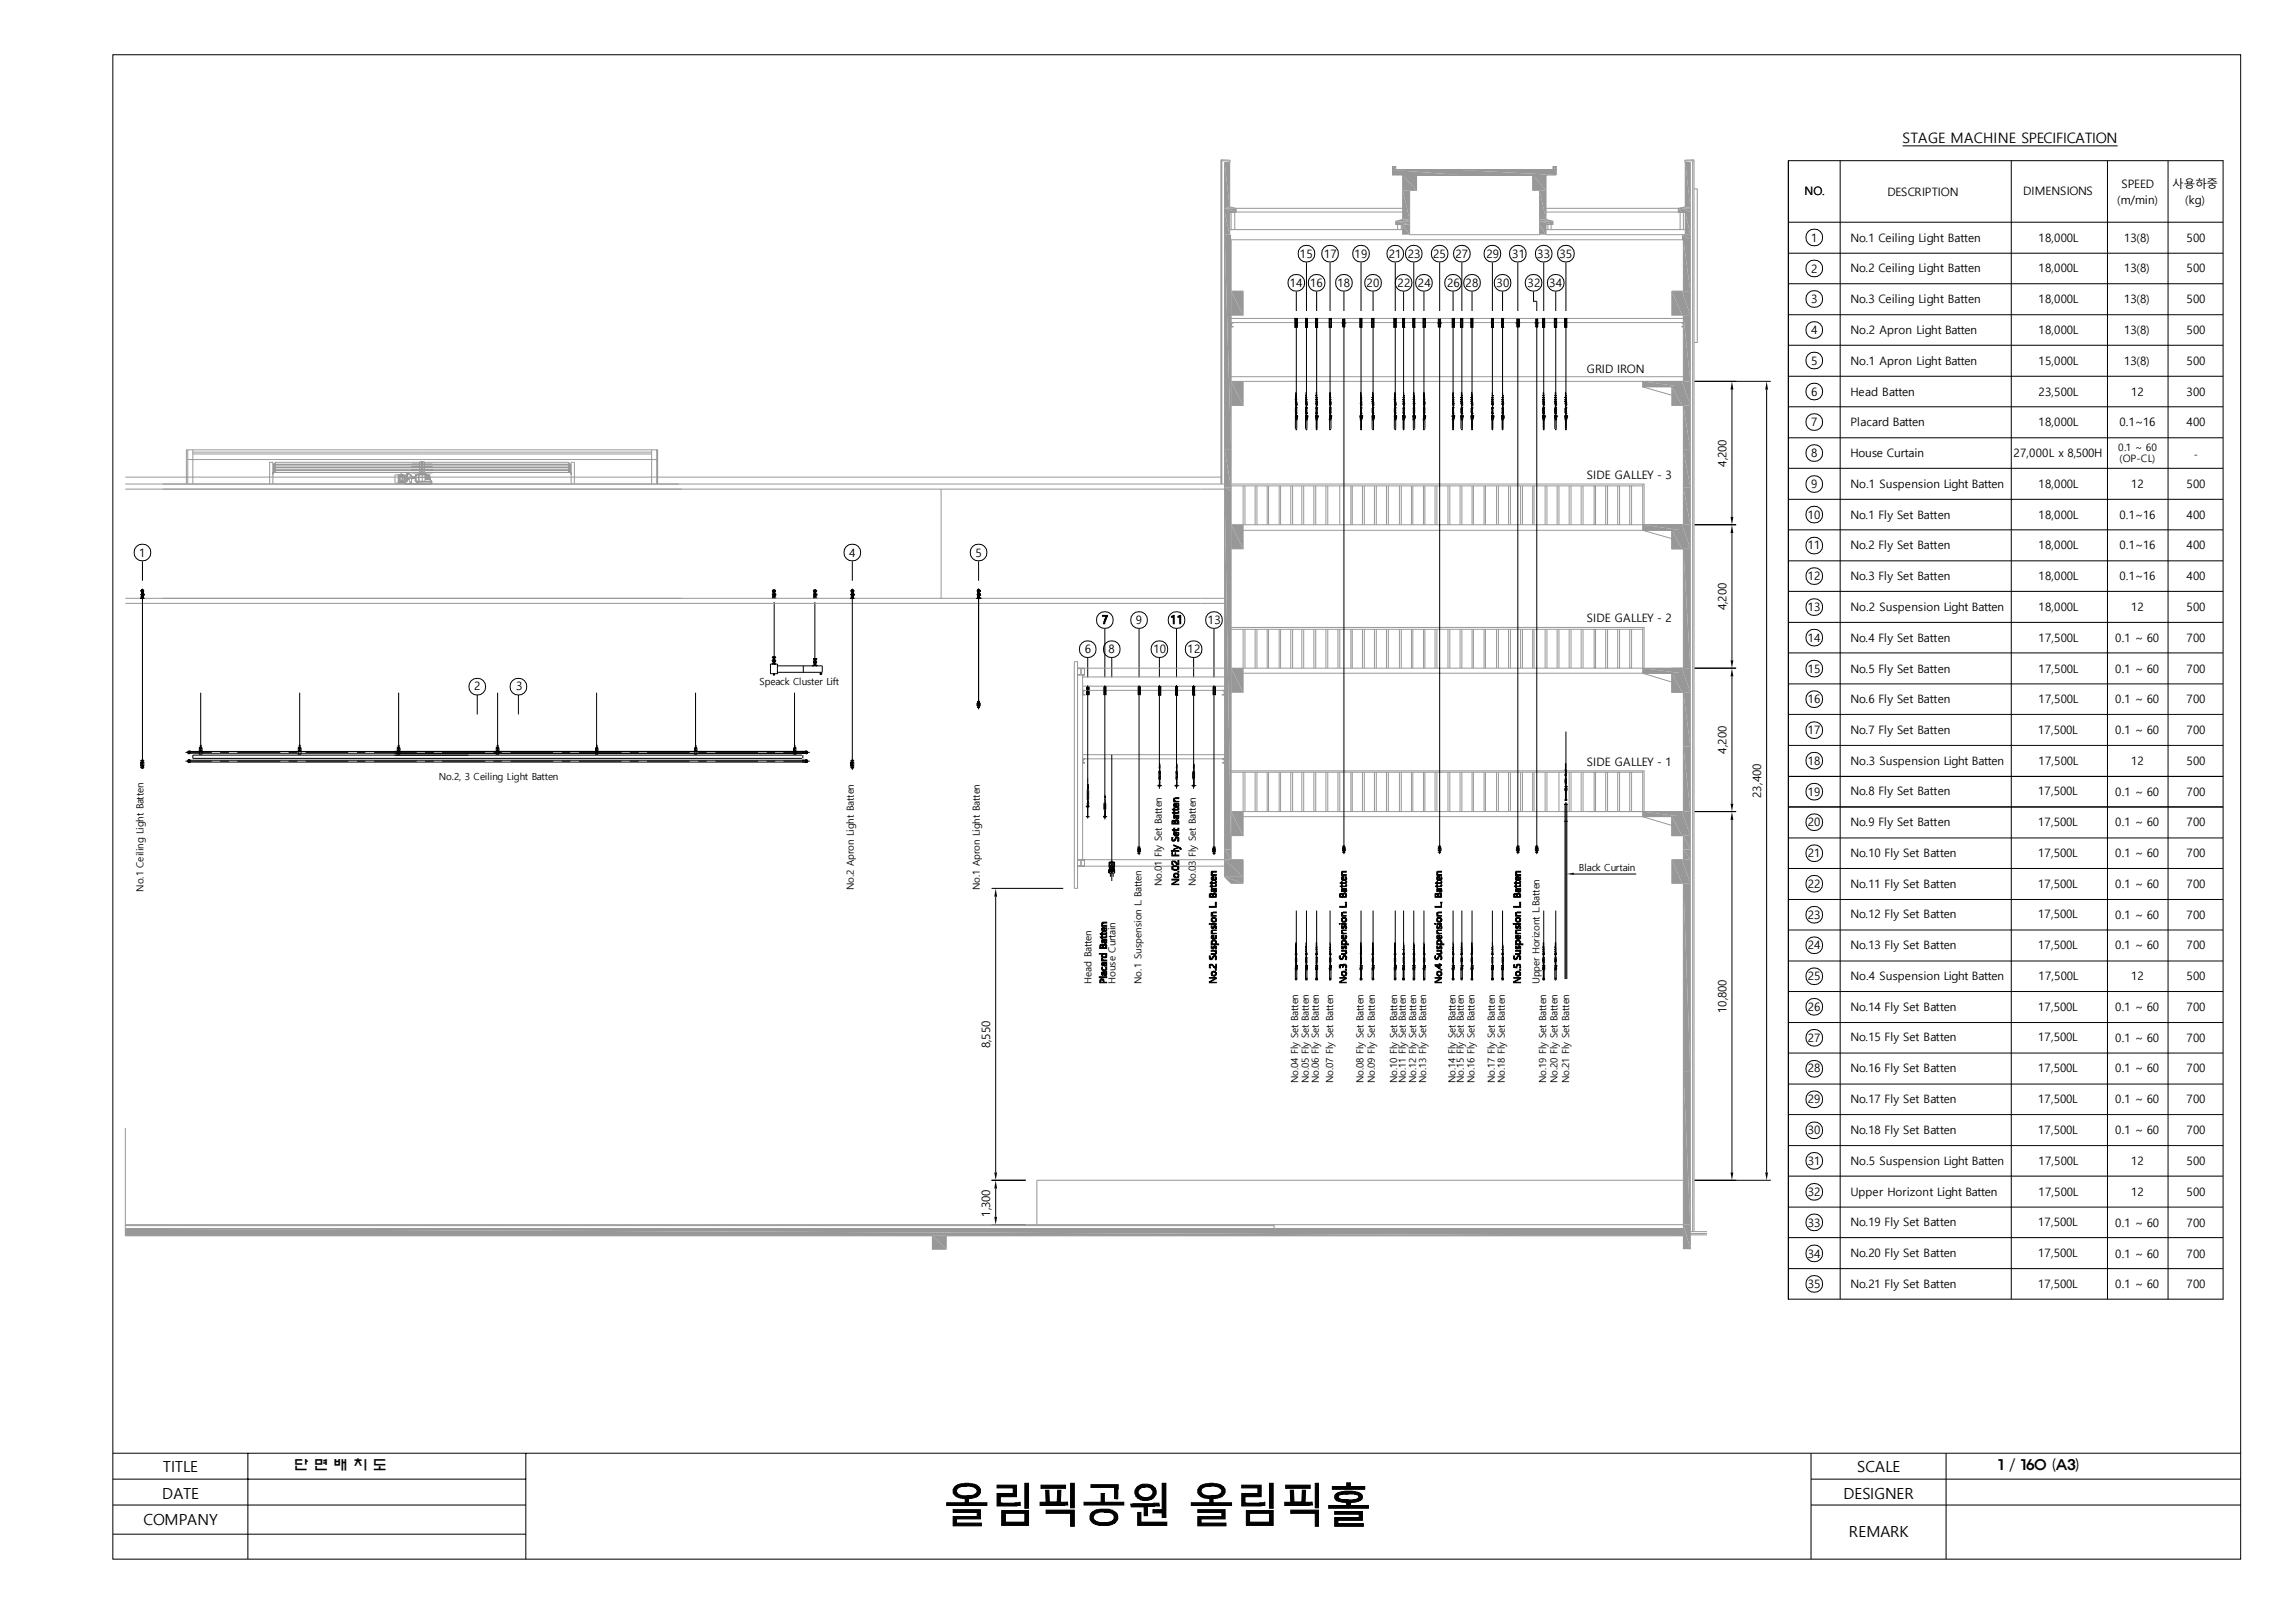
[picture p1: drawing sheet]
<svg xmlns="http://www.w3.org/2000/svg" width="420mm" height="297mm" viewBox="0 0 420 297" stroke-linecap="round" stroke-linejoin="round" font-family="sans-serif">
<defs><g id="words">
<g font-size="2.8">
<text x="29.8" y="269.4">TITLE</text>
<text x="340" y="269.4">SCALE</text>
<text x="29.7" y="274.3">DATE</text>
<text x="337.5" y="274.3">DESIGNER</text>
<text x="26.2" y="279.2">COMPANY</text>
<text x="338.5" y="281.3">REMARK</text>
</g>
<text font-size="2.6" x="348.3" y="26.1">STAGE MACHINE SPECIFICATION</text>
<g font-size="2.5">
<text x="53.9" y="269.1">단 면 배 치 도</text>
<text x="365.8" y="269">1 / 160 (A3)</text>
</g>
<g font-size="2.1">
<text x="330.4" y="35.8">NO.</text>
<text x="345.5" y="35.9">DESCRIPTION</text>
<text x="370.4" y="35.8">DIMENSIONS</text>
<text x="388.4" y="34.4">SPEED</text>
<text x="397.7" y="34.4">사용하중</text>
<text x="387.6" y="37.3">(m/min)</text>
<text x="400" y="37.3">(kg)</text>
<text x="238" y="47.2">15</text>
<text x="242.4" y="47.2">17</text>
<text x="248" y="47.2">19</text>
<text x="254.3" y="47.2">21</text>
<text x="257.7" y="47.2">23</text>
<text x="262.4" y="47.2">25</text>
<text x="266.4" y="47.2">27</text>
<text x="272.1" y="47.2">29</text>
<text x="276.9" y="47.2">31</text>
<text x="281.4" y="47.2">33</text>
<text x="285.5" y="47.2">35</text>
<text x="331.6" y="44.2">1</text>
<text x="338.8" y="44.2">No.1 Ceiling Light Batten</text>
<text x="373.2" y="44.2">18,000L</text>
<text x="388.9" y="44.2">13(8)</text>
<text x="400.3" y="44.2">500</text>
<text x="236.1" y="52.5">14</text>
<text x="239.9" y="52.5">16</text>
<text x="244.9" y="52.5">18</text>
<text x="250.2" y="52.5">20</text>
<text x="255.9" y="52.5">22</text>
<text x="259.6" y="52.5">24</text>
<text x="264.9" y="52.5">26</text>
<text x="268.3" y="52.5">28</text>
<text x="274" y="52.5">30</text>
<text x="279.7" y="52.5">32</text>
<text x="283.6" y="52.5">34</text>
<text x="331.6" y="49.9">2</text>
<text x="338.8" y="49.7">No.2 Ceiling Light Batten</text>
<text x="373.2" y="49.7">18,000L</text>
<text x="388.9" y="49.7">13(8)</text>
<text x="400.3" y="49.7">500</text>
<text x="331.6" y="55.5">3</text>
<text x="338.8" y="55.5">No.3 Ceiling Light Batten</text>
<text x="373.2" y="55.5">18,000L</text>
<text x="388.9" y="55.5">13(8)</text>
<text x="400.3" y="55.5">500</text>
<text x="331.6" y="61.2">4</text>
<text x="338.8" y="61.2">No.2 Apron Light Batten</text>
<text x="373.2" y="61.2">18,000L</text>
<text x="388.9" y="61.2">13(8)</text>
<text x="400.3" y="61.2">500</text>
<text x="290.5" y="68.2">GRID IRON</text>
<text x="331.6" y="66.7">5</text>
<text x="338.8" y="66.7">No.1 Apron Light Batten</text>
<text x="373.2" y="66.7">15,000L</text>
<text x="388.9" y="66.7">13(8)</text>
<text x="400.3" y="66.7">500</text>
<text x="331.6" y="72.4">6</text>
<text x="338.8" y="72.4">Head Batten</text>
<text x="373.2" y="72.4">23,500L</text>
<text x="390.1" y="72.4">12</text>
<text x="400.3" y="72.4">300</text>
<text x="331.6" y="78">7</text>
<text x="331.6" y="83.7">8</text>
<text x="338.8" y="83.7">House Curtain</text>
<text x="338.8" y="78">Placard Batten</text>
<text x="368.6" y="83.7">27,000L x 8,500H</text>
<text x="373.2" y="78">18,000L</text>
<text x="388" y="78">0.1~16</text>
<text x="400.3" y="78">400</text>
<text x="290.5" y="87.7">SIDE GALLEY - 3</text>
<text x="316.1" y="85.5" transform="rotate(-90 316.1 85.5)">4,200</text>
<text x="331.6" y="89.3">9</text>
<text x="338.8" y="89.3">No.1 Suspension Light Batten</text>
<text x="373.2" y="89.3">18,000L</text>
<text x="390.1" y="89.3">12</text>
<text x="400.3" y="89.3">500</text>
<text x="331" y="94.9">10</text>
<text x="338.8" y="94.9">No.1 Fly Set Batten</text>
<text x="373.2" y="94.9">18,000L</text>
<text x="388" y="94.9">0.1~16</text>
<text x="400.3" y="94.9">400</text>
<text x="25.5" y="101.9">1</text>
<text x="155.4" y="101.9">4</text>
<text x="178.6" y="101.9">5</text>
<text x="331" y="100.5">11</text>
<text x="338.8" y="100.5">No.2 Fly Set Batten</text>
<text x="373.2" y="100.5">18,000L</text>
<text x="388" y="100.5">0.1~16</text>
<text x="400.3" y="100.5">400</text>
<text x="331" y="106.2">12</text>
<text x="338.8" y="106.2">No.3 Fly Set Batten</text>
<text x="373.2" y="106.2">18,000L</text>
<text x="388" y="106.2">0.1~16</text>
<text x="400.3" y="106.2">400</text>
<text x="290.5" y="113.9">SIDE GALLEY - 2</text>
<text x="316.1" y="111.7" transform="rotate(-90 316.1 111.7)">4,200</text>
<text x="331" y="111.9">13</text>
<text x="338.8" y="111.9">No.2 Suspension Light Batten</text>
<text x="373.2" y="111.9">18,000L</text>
<text x="390.1" y="111.9">12</text>
<text x="400.3" y="111.9">500</text>
<text x="198.6" y="119.6">6</text>
<text x="202.9" y="119.6">8</text>
<text x="207.9" y="114.2">9</text>
<text x="211.2" y="119.6">10</text>
<text x="217.4" y="119.6">12</text>
<text x="221.1" y="114.2">13</text>
<text x="331" y="117.5">14</text>
<text x="338.8" y="117.5">No.4 Fly Set Batten</text>
<text x="373.2" y="117.5">17,500L</text>
<text x="387.3" y="117.5">0.1 ~ 60</text>
<text x="400.3" y="117.5">700</text>
<text x="331" y="123.1">15</text>
<text x="338.8" y="123.1">No.5 Fly Set Batten</text>
<text x="373.2" y="123.1">17,500L</text>
<text x="387.3" y="123.1">0.1 ~ 60</text>
<text x="400.3" y="123.1">700</text>
<text x="86.8" y="126.4">2</text>
<text x="94.5" y="126.4">3</text>
<text x="331" y="128.7">16</text>
<text x="338.8" y="128.7">No.6 Fly Set Batten</text>
<text x="373.2" y="128.7">17,500L</text>
<text x="387.3" y="128.7">0.1 ~ 60</text>
<text x="400.3" y="128.7">700</text>
<text x="316.1" y="138" transform="rotate(-90 316.1 138)">4,200</text>
<text x="331" y="134.4">17</text>
<text x="338.8" y="134.3">No.7 Fly Set Batten</text>
<text x="373.1" y="134.3">17,500L</text>
<text x="387.3" y="134.4">0.1 ~ 60</text>
<text x="400.3" y="134.4">700</text>
<text x="290.5" y="140.2">SIDE GALLEY - 1</text>
<text x="331" y="140">18</text>
<text x="338.8" y="140">No.3 Suspension Light Batten</text>
<text x="373.2" y="140">17,500L</text>
<text x="390.1" y="140">12</text>
<text x="400.3" y="140">500</text>
<text x="322.4" y="146.1" transform="rotate(-90 322.4 146.1)">23,400</text>
<text x="331" y="145.7">19</text>
<text x="338.8" y="145.6">No.8 Fly Set Batten</text>
<text x="373.1" y="145.6">17,500L</text>
<text x="387.3" y="145.7">0.1 ~ 60</text>
<text x="400.3" y="145.7">700</text>
<text x="331" y="151.2">20</text>
<text x="338.8" y="151.2">No.9 Fly Set Batten</text>
<text x="373.1" y="151.2">17,500L</text>
<text x="387.3" y="151.2">0.1 ~ 60</text>
<text x="400.3" y="151.2">700</text>
<text x="331" y="156.9">21</text>
<text x="338.8" y="156.8">No.10 Fly Set Batten</text>
<text x="373.1" y="156.8">17,500L</text>
<text x="387.3" y="156.9">0.1 ~ 60</text>
<text x="400.3" y="156.9">700</text>
<text x="331" y="162.5">22</text>
<text x="338.8" y="162.5">No.11 Fly Set Batten</text>
<text x="373.1" y="162.5">17,500L</text>
<text x="387.3" y="162.5">0.1 ~ 60</text>
<text x="400.3" y="162.5">700</text>
<text x="331" y="168.2">23</text>
<text x="331" y="173.8">24</text>
<text x="338.8" y="168.1">No.12 Fly Set Batten</text>
<text x="338.8" y="173.8">No.13 Fly Set Batten</text>
<text x="373.1" y="168.1">17,500L</text>
<text x="373.1" y="173.8">17,500L</text>
<text x="387.3" y="168.2">0.1 ~ 60</text>
<text x="387.3" y="173.8">0.1 ~ 60</text>
<text x="400.3" y="168.2">700</text>
<text x="400.3" y="173.8">700</text>
<text x="331" y="179.4">25</text>
<text x="338.8" y="179.4">No.4 Suspension Light Batten</text>
<text x="373.2" y="179.4">17,500L</text>
<text x="390.1" y="179.4">12</text>
<text x="400.3" y="179.4">500</text>
<text x="316.1" y="185.4" transform="rotate(-90 316.1 185.4)">10,800</text>
<text x="331" y="185">26</text>
<text x="338.8" y="185">No.14 Fly Set Batten</text>
<text x="373.1" y="185">17,500L</text>
<text x="387.3" y="185">0.1 ~ 60</text>
<text x="400.3" y="185">700</text>
<text x="181.3" y="191.9" transform="rotate(-90 181.3 191.9)">8,550</text>
<text x="331" y="190.7">27</text>
<text x="338.8" y="190.6">No.15 Fly Set Batten</text>
<text x="373.1" y="190.6">17,500L</text>
<text x="387.3" y="190.7">0.1 ~ 60</text>
<text x="400.3" y="190.7">700</text>
<text x="331" y="196.3">28</text>
<text x="338.8" y="196.3">No.16 Fly Set Batten</text>
<text x="373.1" y="196.3">17,500L</text>
<text x="387.3" y="196.3">0.1 ~ 60</text>
<text x="400.3" y="196.3">700</text>
<text x="331" y="202">29</text>
<text x="338.8" y="201.9">No.17 Fly Set Batten</text>
<text x="373.1" y="201.9">17,500L</text>
<text x="387.3" y="202">0.1 ~ 60</text>
<text x="400.3" y="202">700</text>
<text x="331" y="207.5">30</text>
<text x="338.8" y="207.5">No.18 Fly Set Batten</text>
<text x="373.1" y="207.5">17,500L</text>
<text x="387.3" y="207.5">0.1 ~ 60</text>
<text x="400.3" y="207.5">700</text>
<text x="331" y="213.2">31</text>
<text x="338.8" y="213.2">No.5 Suspension Light Batten</text>
<text x="373.2" y="213.2">17,500L</text>
<text x="390.1" y="213.2">12</text>
<text x="400.3" y="213.2">500</text>
<text x="331" y="218.8">32</text>
<text x="338.8" y="218.8">Upper Horizont Light Batten</text>
<text x="373.2" y="218.8">17,500L</text>
<text x="390.1" y="218.8">12</text>
<text x="400.3" y="218.8">500</text>
<text x="181.3" y="222.7" transform="rotate(-90 181.3 222.7)">1,300</text>
<text x="331" y="224.5">33</text>
<text x="338.8" y="224.4">No.19 Fly Set Batten</text>
<text x="373.1" y="224.4">17,500L</text>
<text x="387.3" y="224.5">0.1 ~ 60</text>
<text x="400.3" y="224.5">700</text>
<text x="331" y="230.2">34</text>
<text x="338.8" y="230.1">No.20 Fly Set Batten</text>
<text x="373.1" y="230.1">17,500L</text>
<text x="387.3" y="230.2">0.1 ~ 60</text>
<text x="400.3" y="230.2">700</text>
<text x="331" y="235.7">35</text>
<text x="338.8" y="235.7">No.21 Fly Set Batten</text>
<text x="373.1" y="235.7">17,500L</text>
<text x="387.3" y="235.7">0.1 ~ 60</text>
<text x="400.3" y="235.7">700</text>
</g>
<g font-size="1.9">
<text x="387.8" y="82.6">0.1 ~ 60</text>
<text x="401.7" y="83.8">-</text>
<text x="388" y="84.6">(OP-CL)</text>
</g>
<g font-size="1.8">
<text x="139" y="125.4">Speack Cluster Lift</text>
<text x="80.3" y="142.8">No.2, 3 Ceiling Light Batten</text>
<text x="289.1" y="159.4">Black Curtain</text>
<text x="26.2" y="163.2" transform="rotate(-90 26.2 163.2)">No.1 Ceiling Light Batten</text>
<text x="156.3" y="162.9" transform="rotate(-90 156.3 162.9)">No.2 Apron Light Batten</text>
<text x="179.4" y="162.9" transform="rotate(-90 179.4 162.9)">No.1 Apron Light Batten</text>
<text x="212.7" y="162.2" transform="rotate(-90 212.7 162.2)">No.01 Fly Set Batten</text>
<text x="218.9" y="162.2" transform="rotate(-90 218.9 162.2)">No.03 Fly Set Batten</text>
<text x="199.8" y="180.1" transform="rotate(-90 199.8 180.1)">Head Batten</text>
<text x="204.2" y="180.1" transform="rotate(-90 204.2 180.1)">House Curtain</text>
<text x="209" y="180.1" transform="rotate(-90 209 180.1)">No.1 Suspension L. Batten</text>
<text x="281.9" y="180.1" transform="rotate(-90 281.9 180.1)">Upper Horizont L.Batten</text>
<text x="237.7" y="198.2" transform="rotate(-90 237.7 198.2)">No.04 Fly Set Batten</text>
<text x="239.6" y="198.2" transform="rotate(-90 239.6 198.2)">No.05 Fly Set Batten</text>
<text x="241.5" y="198.2" transform="rotate(-90 241.5 198.2)">No.06 Fly Set Batten</text>
<text x="244.1" y="198.2" transform="rotate(-90 244.1 198.2)">No.07 Fly Set Batten</text>
<text x="249.6" y="198.2" transform="rotate(-90 249.6 198.2)">No.08 Fly Set Batten</text>
<text x="251.7" y="198.2" transform="rotate(-90 251.7 198.2)">No.09 Fly Set Batten</text>
<text x="255.8" y="198.2" transform="rotate(-90 255.8 198.2)">No.10 Fly Set Batten</text>
<text x="257.4" y="198.2" transform="rotate(-90 257.4 198.2)">No.11 Fly Set Batten</text>
<text x="259.2" y="198.2" transform="rotate(-90 259.2 198.2)">No.12 Fly Set Batten</text>
<text x="261.1" y="198.2" transform="rotate(-90 261.1 198.2)">No.13 Fly Set Batten</text>
<text x="266.4" y="198.2" transform="rotate(-90 266.4 198.2)">No.14 Fly Set Batten</text>
<text x="268" y="198.2" transform="rotate(-90 268 198.2)">No.15 Fly Set Batten</text>
<text x="269.9" y="198.2" transform="rotate(-90 269.9 198.2)">No.16 Fly Set Batten</text>
<text x="273.6" y="198.2" transform="rotate(-90 273.6 198.2)">No.17 Fly Set Batten</text>
<text x="275.5" y="198.2" transform="rotate(-90 275.5 198.2)">No.18 Fly Set Batten</text>
<text x="283" y="198.2" transform="rotate(-90 283 198.2)">No.19 Fly Set Batten</text>
<text x="285.2" y="198.2" transform="rotate(-90 285.2 198.2)">No.20 Fly Set Batten</text>
<text x="287.3" y="198.2" transform="rotate(-90 287.3 198.2)">No.21 Fly Set Batten</text>
</g>
</g></defs>
<path d="M181.5 216h6.3M182.3 217.5v5.2M181.5 224.1h6.3" fill="none" stroke="#000" stroke-width=".18"/>
<path d="M182.3 216l.2 1.5h-.5zM182 222.7h.5l-.2 1.4z" fill="#000"/>
<g fill="#fff">
<path d="M179.3 217.4l2.6 5.5h-2.6z"/>
<path d="M179.3 217.4h2.6v5.5z"/>
</g>
<path d="M181.5 162.6h13.1M182.3 164.1v50.5M181.5 216h6.3" fill="none" stroke="#000" stroke-width=".18"/>
<path d="M182.3 162.6l.2 1.5h-.5zM182 214.6h.5l-.2 1.4z" fill="#000"/>
<g fill="#fff">
<path d="M179.4 186.5l2.5 5.6h-2.5z"/>
<path d="M179.4 186.5h2.5v5.6z"/>
</g>
<path d="M310.2 69.8h14M323.4 71.3v143.3M310.2 216h14" fill="none" stroke="#000" stroke-width=".18"/>
<path d="M323.4 69.8l.3 1.5h-.5zM323.2 214.6h.5l-.3 1.4z" fill="#000"/>
<g fill="#fff">
<path d="M320.5 139.6l2.5 6.7h-2.5z"/>
<path d="M320.5 139.6h2.5v6.7z"/>
</g>
<g fill="none" stroke="#000" stroke-width=".18">
<path d="M237.3 53.4v3.5M239.2 48v8.9M241 53.4v3.5M243.5 48v8.9M246 53.4v3.5M249.2 48v8.9M251.4 53.4v3.5M255.4 48v8.9M257 53.4v3.5M258.8 48v8.9M260.7 53.4v3.5M263.6 48v8.9"/>
<path d="M266 53.4v3.5M267.6 48v8.9M269.5 53.4v3.5M273.2 48v8.9M275.1 53.4v3.5M277.9 48v8.9M281.3 55.1v1.8M282.6 48v8.9M284.8 53.4v3.5M286.7 48v8.9M26.1 102.7v3.6M141.3 108.1h.8"/>
<path d="M141.3 109.5h.2M141.3 108.8h.8M141.5 108.7v.2zM141.5 108.9h.1M141.5 108.7h.1M141.6 108.1h.3zM141.6 109.1l-.1 .3M141.6 109h.1M141.6 108.7h.1M141.6 107.9v1.6v-1.4h.2M141.6 108.1h-.1v.1h.1M141.6 109.2h.1"/>
<path d="M141.6 108.4h.1M141.7 108.1v1.4h.5M141.7 110.2v11.4M141.8 108.7h.2v.2h-.2M141.8 109.1l.1 .3M141.8 108.1h.2M141.8 108.2h.2M141.8 109h.1M141.8 108.7h.1M141.9 108.8h.1M141.9 108.9h.1M141.9 108.7h.1"/>
<path d="M141.9 107.9l-.1 1.6M141.9 108.1v.1M148.8 108.1h.8M148.8 108.8h.8M148.9 108.1h.3M148.9 108.2h.3M149 108.7v.2zM149 109.5v-1.6l.1 1.6 .1-.3 .1 .3M149 109.1h.2M149 108.9h.1M149 108.7h.1M149.1 108.1v1.4z"/>
<path d="M149.1 108.1l.1 .3 .1-.3v1.4M149.1 109h.1M149.1 108.7h.1M149.2 110.2v11.7M149.2 109.2h.1M149.3 107.9l.1 1.6zM149.3 108.4l-.1 1.1h-.4M149.3 108.1h.2M149.3 109.1h.1M149.3 109h.1M149.3 108.7h.1M149.4 108.8h.1"/>
<path d="M149.4 108.9h.1M149.4 108.7h.1M149.4 108.2h.1M149.4 108.7h.1v.2h-.1M149.4 108.1v.1M149.4 108.7v.2M149.4 109.5h.3M149.4 109.4h.1M156 102.7v3.6M179.2 102.7v3.6M202.3 115.1v8.9M208.5 115.1v8.9"/>
<path d="M215.4 115.1v8.9M222.2 115.1v8.9M87.4 127.2v3.6M94.9 127.2v3.6M141.1 121.5h1.2v1.8h-1.2zM141.3 120.9h.8M141.4 120.8v.2zM141.4 120.9h.1M141.4 121l.1-.2v.2h.1M141.4 120.3h.2M141.4 120.8h.6M141.4 120.3h.7"/>
<path d="M141.5 120.9h.1M141.5 120.3h.1M141.6 120.8h.1M141.6 120.3h-.1M141.6 120.7h.2M141.6 121.2h.1M141.6 120.9v.6zM141.6 120.3v.4M141.6 120.9v.6M141.6 123.3v.3M141.6 120.2v1.3M141.6 121.4h.2"/>
<path d="M141.6 120.4h.2M141.7 120.9v.6zM141.7 123.3v.3M141.8 121h.2l-.1-.2v.2M141.8 120.8h-.1M141.8 120.3h.2M141.8 120.2v1.3M141.8 120.5l-.2 .1M141.8 121.2h.1M141.9 120.9h.1M141.9 120.9l.1-.1v.2zM141.9 120.3h.1"/>
<path d="M142 120.3h.1M142.1 120.3h-.7M142.3 121.9h8.2v1.1h-8.2M147.1 121.9v1.1M148.8 121.2h.7M148.9 121.1v.2M148.9 120.6h.6M148.9 121.3h.3M148.9 120.5v.2M148.9 121.2v.1M149 121.9h-.2l.2-.1v-1.3l.1 1.4M149 120.6h.1"/>
<path d="M149 121.2h.1M149 121.1h.4v.2v-.1M149 120.7h.4M149.1 121.8l.5 .1M149.1 121.1h.2M149.1 120.9h.2M149.1 121.4h.1M149.1 121.7h.2M149.1 120.8h.1M149.3 121.1h.1M149.2 121.2v.6zM149.2 120.7l-.1 .3h.3"/>
<path d="M149.2 120.8h.1M149.3 121.2v.6zM149.3 120.7v1.1h-.2v-.6M149.3 120.8l-.1 .2v-.2M149.3 121.3h.2M149.4 120.6h.1M149.4 121.2h.1M149.4 121.2v.2M149.4 120.5v.2M149.4 121.2l.1 .1M149.4 120.5v1.4M150 123.3h.5"/>
<path d="M150.2 123.3h.2zM150.2 123v.1M150.3 123.2l.1 .2h-.2zM150.3 123v.6M199.1 125.7v1.5M199.1 125.7v.1M199.1 127.2v-.2l.2 .2M199.1 125.8h.1M199.1 120.4v3.6M199.3 125.7v1.5M199.3 125.7l-.1 .1M203.5 120.4v3.6"/>
<path d="M212.3 120.4v3.6M218.5 120.4v3.6M310.2 148.5h7.6M317.1 150.1v64.5M310.2 216h7.6"/>
<circle cx="237.3" cy="51.8" r="1.54"/>
<circle cx="239.2" cy="46.4" r="1.54"/>
<circle cx="241" cy="51.8" r="1.54"/>
<circle cx="249.2" cy="46.4" r="1.54"/>
<circle cx="251.4" cy="51.8" r="1.54"/>
<circle cx="255.4" cy="46.4" r="1.54"/>
<circle cx="256.9" cy="51.8" r="1.54"/>
<circle cx="258.8" cy="46.4" r="1.54"/>
<circle cx="260.7" cy="51.8" r="1.54"/>
<circle cx="263.5" cy="46.4" r="1.54"/>
<circle cx="266" cy="51.8" r="1.54"/>
<circle cx="267.6" cy="46.4" r="1.54"/>
<circle cx="269.5" cy="51.8" r="1.54"/>
<circle cx="273.2" cy="46.4" r="1.54"/>
<circle cx="275.1" cy="51.8" r="1.54"/>
<circle cx="277.9" cy="46.4" r="1.54"/>
<circle cx="280.7" cy="51.8" r="1.54"/>
<circle cx="282.6" cy="46.4" r="1.54"/>
<circle cx="284.8" cy="51.8" r="1.54"/>
<circle cx="286.7" cy="46.4" r="1.54"/>
<circle cx="26.1" cy="101.1" r="1.54"/>
<circle cx="156" cy="101.1" r="1.54"/>
<circle cx="179.1" cy="101.1" r="1.54"/>
<circle cx="199.1" cy="118.8" r="1.54"/>
<circle cx="202.2" cy="113.5" r="1.54"/>
<circle cx="203.5" cy="118.8" r="1.54"/>
<circle cx="208.5" cy="113.5" r="1.54"/>
<circle cx="212.2" cy="118.8" r="1.54"/>
<circle cx="215.4" cy="113.5" r="1.54"/>
<circle cx="218.5" cy="118.8" r="1.54"/>
<circle cx="222.2" cy="113.5" r="1.54"/>
<circle cx="87.4" cy="125.7" r="1.54"/>
<circle cx="94.9" cy="125.7" r="1.54"/>
</g>
<g fill="#000" stroke="#000" stroke-width=".18">
<path d="M201.8 112.6h1l-.6 1.6h-.2l.1-.5 .5-.9h-.8z" fill-rule="evenodd"/>
<path d="M214.5 112.8l.3 .1-.3 .1z" fill-rule="evenodd"/>
<path d="M214.5 112.8l.5-.2v1.6h-.2v-1.4z" fill-rule="evenodd"/>
<path d="M215.6 112.8l.4 .1-.4 .1z" fill-rule="evenodd"/>
<path d="M215.6 112.8l.6-.2v1.6h-.2v-1.4z" fill-rule="evenodd"/>
</g>
<path d="M317.1 148.5l.2 1.6h-.5zM316.8 214.6h.5l-.2 1.4z" fill="#000"/>
<g fill="#fff">
<path d="M314.2 179l2.5 6.6h-2.5z"/>
<path d="M314.2 179h2.5v6.6z"/>
</g>
<path d="M310.2 122.3h7.6M317.1 123.8v23.3M310.2 148.5h7.6" fill="none" stroke="#000" stroke-width=".18"/>
<path d="M317.1 122.3l.2 1.5h-.5zM316.8 147.1h.5l-.2 1.4z" fill="#000"/>
<g fill="#fff">
<path d="M314.2 132.6l2.5 5.7h-2.5z"/>
<path d="M314.2 132.6h2.5v5.7z"/>
</g>
<path d="M310.2 96h7.6M317.1 97.6v23.2M310.2 122.3h7.6" fill="none" stroke="#000" stroke-width=".18"/>
<path d="M317.1 96l.2 1.6h-.5zM316.8 120.8h.5l-.2 1.5z" fill="#000"/>
<g fill="#fff">
<path d="M314.2 106.4l2.5 5.6h-2.5z"/>
<path d="M314.2 106.4h2.5v5.6z"/>
</g>
<path d="M310.2 69.8h7.6M317.1 71.3v23.3M310.2 96h7.6" fill="none" stroke="#000" stroke-width=".18"/>
<path d="M317.1 69.8l.2 1.5h-.5zM316.8 94.6h.5l-.2 1.4z" fill="#000"/>
<g fill="#fff">
<path d="M314.2 80.1l2.5 5.7h-2.5z"/>
<path d="M314.2 80.1h2.5v5.7z"/>
</g>
<g fill="none" stroke="#989898" stroke-width=".18">
<path d="M225.4 58.3h82.8M225.4 59h82.8M225.5 59.1h.3M225.6 59.2v.5M225.8 59h-.4v.8h.4h-.3M307.8 59h.4v.8h-.4h.3M307.8 59.1h.3M308.1 59.2v.5M29.8 89.5h95M29.8 88.6h94.5M34.1 88.6v-6.3h86.3v6.3M34.4 84.1h85.8"/>
<path d="M34.4 82.3v6.3M35.3 82.3v6.3M35.3 82.7h84M35.3 83.1h84M49.4 88.6v-4h.6v4M50 85.5h.4v-.4v.4h53.7v-.4v.4h.4M50 86h.4v-.4v.4h53.7v-.4v.4h.4l-.1 .4h-.2v-.3h.2M50 84.9h54.5M50.1 85.6h.2v.3h-.2v-.4h.2h-.3l.1 .3M50.1 86.1h.2v.3h-.2zM50.1 86.6l-.1 .2M50.1 85.1h.2v.3l.1-.2"/>
<path d="M50.1 86.1h.1M50.1 84.9l.1 .5M50.2 86l-.2 .3v-.3h.3M50.3 84.9v.4zM50.3 85.5v.3zM50.3 86v.3zM50.3 84.9h-.3l.1 .4M50.3 85.3h.1M50.3 86.3h.1M50.4 86.1v.4zM50.4 84.6v.3zM50.4 86.5h-.4v.3v-.3h54.5"/>
<path d="M50.4 85.1h26.4M50.4 84.6h26.4M50.5 84.7l-.2 .2M72.3 87l.6-.1v1.5l-.6-.1zM72.9 87.1h1.2l-.2-.2 .2 .2h.2M72.9 87.2h1.2M72.9 88h1.2M72.9 87.5h1.2M72.9 87.6h.3M72.9 87.7l.3 .1M72.9 87.3l1-.1 .2 .2M73 88.4h.9z"/>
<path d="M73.2 87.8v.1M73.2 87.4h.4zM73.2 87.4v.4M73.3 87.5v.3M73.4 86.6v.3zM73.4 86.6l.1 .3M73.4 86.8v.1M73.5 86.8h.1M73.6 87.4v.1M73.7 87.5v.3zM73.7 87.6l.4 .1-.2 .1h-.3M73.7 87.8l-.1 .1"/>
<path d="M73.9 86.9l-1 .1M74.1 88.3h.1M74 88.5h5.1M74.1 88.3l-1.2 .1M74.1 88.2l-1.2 .1M74.1 87.1v1.2M74.1 87.8l-1.2 .1M74.1 88.1l-1.2 .1M74.2 88.3h.1M74.2 87.1v1.2M74.4 86.7v1.5l-.1 .1h-.3v.2M74.5 86.7v1.5h-.2v-1.5h.8l.2 .3h-.2l.1 .5"/>
<path d="M74.5 87.4h.4v.7l.2 .2M74.5 87.6h.4M74.5 87.7h.1M74.6 87.7h.3M74.6 86.7v.7M74.6 87.7v.5M74.6 86.6h.2M75 88.3h.3l.1 .2M75.1 87.6h1M75.2 86.8l-.1 .2M75.3 87l.1 1.3h-.3M75.4 87.2h.1"/>
<path d="M75.4 87.7h.1M75.4 85.5h3.8M75.4 86.5h3.8M75.4 86h3.8M75.4 84.9h3.8M75.4 87.2h.5M75.4 87.2v.4zM75.4 88.5v.1M75.5 87.4h3.3M75.9 87.3v.3l-.4-.1M75.9 87.3l.1 .2M75.9 87.3v.1"/>
<path d="M75.9 87.9h.4M75.9 87.3h.1M76 86.9h2.3M76 87.7h.1M76 87.2h.1M76.1 87l-.1 1.1h3.1v.2M76.1 86.8v.3M76.2 86.9v1.4h.4l-.4-.1M76.4 88v.3M76.6 88.3h2.5v.3l-5.1-.1M76.6 86.9v1.2M76.7 86.7h1.2z"/>
<path d="M76.7 86.9v1.2M76.7 86.8l-.2 .1M76.8 86.1h-26.4v.3M76.8 85.6h-26.4v.3M76.8 84.9v-.4h.9v.4M76.8 85v.5M76.8 85.5v.5M76.8 86v.5M76.8 86.6l-.2 .1M76.9 86.6h-.2l1.3 .1M76.9 86.6h.1M77 86.6h.5z"/>
<path d="M77 84.5v2.1M77.2 84.5v2M77.3 86.5h.1M77.3 84.5v3.8M77.5 84.5v2.1M77.6 86.6h.1M77.7 85.1h26.4M77.7 86.1h26.4v.3M77.7 85.6h26.4v.3M77.7 84.6h26.4M77.7 85v.5M77.7 85.5v.5"/>
<path d="M77.7 86v.5M77.8 86.9v1.2M77.9 87.7h.1zM77.9 87.1l.1 .1zM77.9 87.2h.7M77.9 87.7h.7M77.9 87.6h.1M77.9 87.2h.2M77.9 86.8l.2 .1M78 87.1l-.1 .6h.1M78 87.1v.1M78 87.6v.2"/>
<path d="M78 87.6l-.2 .1M78 87.1v.1h-.2M78.1 87.3l.2-.1v.4l-.2-.1zM78.1 87.7h.1M78.1 87.1h.1M78.1 87.2h.3v.5h-.3l-.1-.3zM78.1 87.3l.2 .1-.2 .1zM78.2 86.8v.1M78.3 86.8l-2 .1M78.3 87.4h.1M78.4 86.9l.3 .1M78.4 87.1h.1"/>
<path d="M78.5 87.7h.1zM78.5 87.1v.1M78.5 87.6l.2 .1M78.5 87.6v.2M78.5 87.7h.2M78.5 87.6h.2M78.5 87.1l-.1 .6M78.5 87.2h.2M78.6 87l.1 .4M78.7 87.1l-.2 .1M78.7 87h-.5v.8M78.7 87.2h-.2"/>
<path d="M78.7 87v.4M78.7 87.8v-.4v.7M78.7 87h.1M78.7 87.7l.3 .4M78.9 88v.3M79 88h.1M104.1 84.6v.3zM104.1 86.1v.4h.5v.3v-.3h-.5zM104.1 85.2v.2M104.2 86v.3zM104.2 85.5v.3zM104.2 86h.3l-.1 .3"/>
<path d="M104.2 85.5h.3v.3l-.1-.3zM104.2 85.6h.2v.3h-.2zM104.2 85.1h.2M104.2 84.9h.1M104.2 84.7l-.1 .2M104.2 84.9l.1 .5M104.2 85.8h.1M104.4 85.6h.1M104.4 84.9l.1 .5M104.5 84.9h-.3l.1 .4M104.5 84.9l-.1 .4M104.6 86.6l-.1 .2"/>
<path d="M104.6 88.6v-4h.6v4M104.6 86.8h.1M119.3 82.3v6.3M120.2 82.3v6.3M29.8 109.5h95M198.2 138.1h26M198.2 138.9h26M198.3 139l.3-.1h-.4v.7h.4h-.3M198.3 139.6h.1M198.3 139v.6M198.3 139h.1M224.1 139l-.3-.1h.4v.7h-.4h.3"/>
<path d="M224.1 139.6h.1M224.1 139h.1M224.1 139v.6"/>
</g>
<g fill="#989898">
<path d="M307.9 43l1.6 .9h-1.6z"/>
<path d="M307.9 43h1.6v.9z"/>
<path d="M307.9 43.9h1.6z"/>
<path d="M308.2 43.9l1.3 9.4h-1.3z"/>
<path d="M308.2 43.9h1.3v9.4z"/>
<path d="M307.9 53.3l1.6 4.4h-1.6z"/>
<path d="M307.9 53.3h1.6v4.4z"/>
<path d="M306.1 53.3l1.8 4.4h-1.8z"/>
<path d="M306.1 53.3h1.8v4.4z"/>
</g>
<path d="M300.7 69.8h7.2" fill="none" stroke="#989898" stroke-width=".18"/>
<g fill="#989898">
<path d="M307.9 69.8h.3z"/>
<path d="M308.2 57.7l1.3 12.1h-1.3z"/>
<path d="M308.2 57.7h1.3v12.1z"/>
</g>
<path d="M300.7 69.8h7.2" fill="none" stroke="#989898" stroke-width=".18"/>
<g fill="#989898">
<path d="M300.7 69.8l7.2 1h-7.2z"/>
<path d="M300.7 69.8h7.2v1z"/>
</g>
<path d="M300.7 70.8h7.2" fill="none" stroke="#989898" stroke-width=".18"/>
<g fill="#989898">
<path d="M307.9 69.8l1.6 4.4h-1.6z"/>
<path d="M307.9 69.8h1.6v4.4z"/>
<path d="M306.1 70.8l1.8 3.4h-1.8z"/>
<path d="M306.1 70.8h1.8v3.4z"/>
<path d="M308.2 74.2l1.3 8.1h-1.3z"/>
<path d="M308.2 74.2h1.3v8.1z"/>
<path d="M308.2 82.3l1.3 6.9h-1.3z"/>
<path d="M308.2 82.3h1.3v6.9z"/>
</g>
<path d="M300.7 96h5.4" fill="none" stroke="#989898" stroke-width=".18"/>
<g fill="#989898">
<path d="M308.2 89.2l1.3 6.8h-1.3z"/>
<path d="M308.2 89.2h1.3v6.8z"/>
</g>
<path d="M300.7 96h7.2" fill="none" stroke="#989898" stroke-width=".18"/>
<g fill="#989898">
<path d="M300.7 96l7.2 1.1h-7.2z"/>
<path d="M300.7 96h7.2v1.1z"/>
</g>
<path d="M300.7 97.1h7.2" fill="none" stroke="#989898" stroke-width=".18"/>
<g fill="#989898">
<path d="M307.9 96l1.6 4.4h-1.6z"/>
<path d="M307.9 96h1.6v4.4z"/>
<path d="M306.1 97.1l1.8 3.3h-1.8z"/>
<path d="M306.1 97.1h1.8v3.3z"/>
</g>
<path d="M300.7 122.3h5.4" fill="none" stroke="#989898" stroke-width=".18"/>
<g fill="#989898">
<path d="M308.2 100.4l1.3 21.9h-1.3z"/>
<path d="M308.2 100.4h1.3v21.9z"/>
</g>
<path d="M300.7 122.3h7.2" fill="none" stroke="#989898" stroke-width=".18"/>
<g fill="#989898">
<path d="M300.7 122.3l7.2 .9h-7.2z"/>
<path d="M300.7 122.3h7.2v.9z"/>
</g>
<path d="M300.7 123.2h7.2" fill="none" stroke="#989898" stroke-width=".18"/>
<g fill="#989898">
<path d="M307.9 122.3l1.6 4.4h-1.6z"/>
<path d="M307.9 122.3h1.6v4.4z"/>
<path d="M306.1 123.2l1.8 3.5h-1.8z"/>
<path d="M306.1 123.2h1.8v3.5z"/>
<path d="M308.2 126.7l1.3 9.9h-1.3z"/>
<path d="M308.2 126.7h1.3v9.9z"/>
</g>
<path d="M300.7 148.5h5.4" fill="none" stroke="#989898" stroke-width=".18"/>
<g fill="#989898">
<path d="M308.2 136.6l1.3 11.9h-1.3z"/>
<path d="M308.2 136.6h1.3v11.9z"/>
</g>
<path d="M300.7 148.5h7.2" fill="none" stroke="#989898" stroke-width=".18"/>
<g fill="#989898">
<path d="M300.7 148.5l7.2 1h-7.2z"/>
<path d="M300.7 148.5h7.2v1z"/>
</g>
<path d="M300.7 149.5h7.2" fill="none" stroke="#989898" stroke-width=".18"/>
<g fill="#989898">
<path d="M307.9 148.5l1.6 4.4h-1.6z"/>
<path d="M307.9 148.5h1.6v4.4z"/>
<path d="M306.1 149.5l1.8 3.4h-1.8z"/>
<path d="M306.1 149.5h1.8v3.4z"/>
<path d="M308.2 152.9l1.3 2.6h-1.3z"/>
<path d="M308.2 152.9h1.3v2.6z"/>
<path d="M308.2 155.5l1.3 1.8h-1.3z"/>
<path d="M308.2 155.5h1.3v1.8z"/>
<path d="M307.9 157.3l1.6 4.4h-1.6z"/>
<path d="M307.9 157.3h1.6v4.4z"/>
<path d="M306.1 157.3l1.8 4.4h-1.8z"/>
<path d="M306.1 157.3h1.8v4.4z"/>
<path d="M308.2 161.7l1.3 34.3h-1.3z"/>
<path d="M308.2 161.7h1.3v34.3z"/>
<path d="M308.2 196l1.3 28.1h-1.3z"/>
<path d="M308.2 196h1.3v28.1z"/>
<path d="M254.9 30.5h.6z"/>
<path d="M284.3 30.5h.6z"/>
<path d="M254.9 30.5l.6 .6h-.6z"/>
<path d="M254.9 30.5h.6v.6z"/>
</g>
<path d="M267.3 31.1h17" fill="none" stroke="#989898" stroke-width=".18"/>
<g fill="#989898">
<path d="M284.3 30.5l.6 .6h-.6z"/>
<path d="M284.3 30.5h.6v.6z"/>
</g>
<path d="M254.9 31.1h12.4" fill="none" stroke="#989898" stroke-width=".18"/>
<path d="M284.3 31.1h.6z" fill="#989898"/>
<path d="M254.9 31.1h12.4" fill="none" stroke="#989898" stroke-width=".18"/>
<g fill="#989898">
<path d="M267.3 31.1l17.6 .9h-17.6z"/>
<path d="M267.3 31.1h17.6v.9z"/>
<path d="M254.9 31.1l12.4 .9h-12.4z"/>
<path d="M254.9 31.1h12.4v.9z"/>
</g>
<path d="M256.8 32h26.2" fill="none" stroke="#989898" stroke-width=".18"/>
<g fill="#989898">
<path d="M256.8 32l2.5 2.8h-2.5z"/>
<path d="M256.8 32h2.5v2.8z"/>
<path d="M280.6 32l2.4 2.8h-2.4z"/>
<path d="M280.6 32h2.4v2.8z"/>
<path d="M224.2 29.7l.9 8.2h-.9z"/>
<path d="M224.2 29.7h.9v8.2z"/>
<path d="M308.5 29.7l1 8.2h-1z"/>
<path d="M308.5 29.7h1v8.2z"/>
<path d="M307.3 38.1l.6-.1v.1z"/>
<path d="M307.9 38h1.6z"/>
<path d="M308.5 37.9l1 .1z"/>
<path d="M307.9 38l1.6 .1h-1.6z"/>
<path d="M307.9 38h1.6v.1z"/>
</g>
<path d="M224.2 38h2.1" fill="none" stroke="#989898" stroke-width=".25"/>
<g fill="#989898">
<path d="M307.3 38.1h.6z"/>
<path d="M225.1 38.8h1.2z"/>
<path d="M224.2 38.1l2.1 .7h-2.1z"/>
<path d="M224.2 38.1h2.1v.7z"/>
<path d="M224.2 38.8h.9z"/>
<path d="M307.9 38.8h.6z"/>
<path d="M307.9 38.1l1.6 .7h-1.6z"/>
<path d="M307.9 38.1h1.6v.7z"/>
<path d="M307.3 38.1l.6 .7h-.6z"/>
<path d="M307.3 38.1h.6v.7z"/>
<path d="M307.3 38.8h.6z"/>
<path d="M308.5 38.8h1z"/>
<path d="M256.8 34.8l1.3 5.4h-1.3z"/>
<path d="M256.8 34.8h1.3v5.4z"/>
<path d="M281.9 34.8l1.1 5.4h-1.1z"/>
<path d="M281.9 34.8h1.1v5.4z"/>
</g>
<path d="M255.5 40.3h2.6" fill="none" stroke="#989898" stroke-width=".34"/>
<path d="M256.8 40.2h1.3v.3z" fill="#989898"/>
<path d="M281.9 40.3h2.4" fill="none" stroke="#989898" stroke-width=".34"/>
<g fill="#989898">
<path d="M255.5 41.1h1.3z"/>
<path d="M255.5 40.5l2.6 .6h-2.6z"/>
<path d="M255.5 40.5h2.6v.6z"/>
<path d="M283 41.1h1.3z"/>
<path d="M281.9 40.5l2.4 .6h-2.4z"/>
<path d="M281.9 40.5h2.4v.6z"/>
<path d="M281.9 41.1h1.1z"/>
<path d="M308.5 38.8l1 4.2h-1z"/>
<path d="M308.5 38.8h1v4.2z"/>
<path d="M281.9 41.1l1.1 1.9h-1.1z"/>
<path d="M281.9 41.1h1.1v1.9z"/>
<path d="M256.8 41.1l1.3 1.9h-1.3z"/>
<path d="M256.8 41.1h1.3v1.9z"/>
<path d="M224.2 38.8l.9 4.2h-.9z"/>
<path d="M224.2 38.8h.9v4.2z"/>
<path d="M308.2 224.1l1.3 4.5h-1.3z"/>
<path d="M308.2 224.1h1.3v4.5z"/>
</g>
<path d="M309.5 29.7v198.9" fill="none" stroke="#989898" stroke-width=".18"/>
<g fill="#989898">
<path d="M224.2 43l1.2 39.3h-1.2z"/>
<path d="M224.2 43h1.2v39.3z"/>
<path d="M224.2 82.3l1.2 6.9h-1.2z"/>
<path d="M224.2 82.3h1.2v6.9z"/>
<path d="M224.2 89.2l1.2 .7h-1.2z"/>
<path d="M224.2 89.2h1.2v.7z"/>
<path d="M224.2 89.9l1.2 65.6h-1.2z"/>
<path d="M224.2 89.9h1.2v65.6z"/>
</g>
<path d="M224.2 29.7v60.2M225.4 43.9h56.5M258.1 43h23.8M225.4 96h2.2M189.8 216h118.4M22.9 224.9h285.3" fill="none" stroke="#989898" stroke-width=".18"/>
<g fill="#989898">
<path d="M22.9 224.9l285.3 1.3h-285.3z"/>
<path d="M22.9 224.9h285.3v1.3z"/>
<path d="M170.7 226.2l2.5 2.4h-2.5z"/>
<path d="M170.7 226.2h2.5v2.4z"/>
</g>
<path d="M225.4 43.9v9.4M308.2 43.9v9.4M225.4 100.4v21.9M308.2 100.4v21.9M225.4 136.6v11.9M308.2 136.6v11.9M22.9 226.2h147.8v2.4h2.5v-2.4h135M309.5 225.4h3" fill="none" stroke="#989898" stroke-width=".18"/>
<g fill="#989898">
<path d="M224.2 155.5l1.2 1.8h-1.2z"/>
<path d="M224.2 155.5h1.2v1.8z"/>
<path d="M224.2 157.3l3.4 3.2h-3.4z"/>
<path d="M224.2 157.3h3.4v3.2z"/>
<path d="M224.2 160.5l3.4 1.2h-2.2z"/>
<path d="M224.2 160.5h3.4v1.2z"/>
</g>
<g fill="none" stroke="#989898" stroke-width=".18">
<path d="M223.5 29.4l1.7 .1v-.2l-1.7-.1v59.4M223.7 29.4v59.2M225.1 29.7v8.2l1.2 .2M225.1 29.5v.2h-.9M225.4 38.8v3.2M226.1 38.8v3.2M226.3 38.1v.7h-1.2v4.2M226.3 38.1h30.5M226.3 38.8h30.5M283 38.1h24.3M283 38.8h24.3M307.3 38.1v.7h1.2v4.2h-25.5v-1.9h1.3v-.6l-1.3-.3v-8.2h1.9v-1.5h-.6v.6h-28.8v-.6h-.6v1.5h1.9v8.2l-1.3 .3v.6h1.3v1.9"/>
<path d="M307.6 38.8v3.2M308.2 38.8v3.2M308.5 29.7v8.2l-1.2 .2M308.5 29.5v.2h1M309.9 29.4v196M310.1 29.4l-1.7 .1v-.2l1.7-.1v196.2M310.1 34.6h.6v28.1h-.6M225.1 42h31.7M225.4 53.3h2.2v4.4h-2.2v12.1h2.2v4.4h-2.2v21.8M255.9 41.1v.9M256.5 41.1v.9M258.1 43v-8.2h1.2v-2.8h21.3v2.8h1.3v8.2"/>
<path d="M281.9 43.9h26.3M283 42h25.5M283.4 41.1v.9M284 41.1v.9M308.2 53.3h-2.1v4.4h2.1v12.1h-7.5v1h5.4v3.4h2.1v21.8M300.7 70.8l5.4 1.5M22.9 89.5h201.3M22.9 88.6h201.3M22.9 87.3h200.6M172.3 89.5v20M224.2 89.9v70.6l1.2 1.2h2.2v-4.4h-2.2v-4.4h2.2v-11.6M225.4 88.6h75.3"/>
<path d="M225.4 88.9h75.3M227.6 96v4.4h-2.2M227.6 88.9v7.1M227.6 97.1h73.1l5.4 1.5M227.9 88.9v7.1M229.8 88.9v7.1M230.1 88.9v7.1M232 88.9v7.1M232.2 88.9v7.1M234.2 88.9v7.1M234.4 88.9v7.1M236.3 88.9v7.1"/>
<path d="M236.6 88.9v7.1M238.3 88.9v7.1M238.7 88.9v7.1M240.5 88.9v7.1M240.9 88.9v7.1M242.7 88.9v7.1M243.1 88.9v7.1M245.3 88.9v7.1M247.3 88.9v7.1M247.6 88.9v7.1M249.4 88.9v7.1M249.8 88.9v7.1"/>
<path d="M251.6 88.9v7.1M252 88.9v7.1M253.8 88.9v7.1M254.2 88.9v7.1M256.2 88.9v7.1M256.5 88.9v7.1M258.4 88.9v7.1M258.7 88.9v7.1M260.6 88.9v7.1M260.9 88.9v7.1M262.7 88.9v7.1M263.1 88.9v7.1"/>
<path d="M265.1 88.9v7.1M265.4 88.9v7.1M267.3 88.9v7.1M267.6 88.9v7.1M269.5 88.9v7.1M269.7 88.9v7.1M271.7 88.9v7.1M271.9 88.9v7.1M274 88.9v7.1M274.3 88.9v7.1M276.2 88.9v7.1M276.5 88.9v7.1"/>
<path d="M278.4 88.9v7.1M278.7 88.9v7.1M280.6 88.9v7.1M280.8 88.9v7.1M282.9 88.9v7.1M283.2 88.9v7.1M285.1 88.9v7.1M285.4 88.9v7.1M287.3 88.9v7.1M287.6 88.9v7.1M289.5 88.9v7.1M289.8 88.9v7.1"/>
<path d="M291.8 88.9v7.1M292.1 88.9v7.1M294 88.9v7.1M294.3 88.9v7.1M296.2 88.9v7.1M296.5 88.9v7.1M298.4 88.9v7.1M298.7 88.9v7.1M300.7 88.6h.3v7.4M300.7 88.6v7.4h-73.1M306.1 96h2.1M308.2 96h-7.5v1.1h5.4v3.3h2.1"/>
<path d="M22.9 109.5h201.3M22.9 110.4h201.3M225.4 115.2h75.3M225.4 114.8h75.3M227.6 115.2v11.5h-2.2v9.9M227.9 115.2v7.1M229.8 115.2v7.1M230.1 115.2v7.1M232 115.2v7.1M232.2 115.2v7.1M234.2 115.2v7.1M234.4 115.2v7.1"/>
<path d="M236.3 115.2v7.1M236.6 115.2v7.1M238.3 115.2v7.1M238.7 115.2v7.1M240.5 115.2v7.1M240.9 115.2v7.1M242.7 115.2v7.1M243.1 115.2v7.1M244.9 115.2v7.1M245.3 115.2v7.1M247.3 115.2v7.1M247.6 115.2v7.1"/>
<path d="M249.4 115.2v7.1M249.8 115.2v7.1M251.6 115.2v7.1M252 115.2v7.1M253.8 115.2v7.1M254.2 115.2v7.1M256.2 115.2v7.1M256.5 115.2v7.1M258.4 115.2v7.1M258.7 115.2v7.1M260.6 115.2v7.1M260.9 115.2v7.1"/>
<path d="M262.7 115.2v7.1M263.1 115.2v7.1M265.1 115.2v7.1M265.4 115.2v7.1M267.3 115.2v7.1M267.6 115.2v7.1M269.5 115.2v7.1M269.7 115.2v7.1M271.7 115.2v7.1M271.9 115.2v7.1M274 115.2v7.1M274.3 115.2v7.1"/>
<path d="M276.2 115.2v7.1M276.5 115.2v7.1M278.4 115.2v7.1M278.7 115.2v7.1M280.6 115.2v7.1M280.8 115.2v7.1M282.9 115.2v7.1M283.2 115.2v7.1M285.1 115.2v7.1M285.4 115.2v7.1M287.3 115.2v7.1M287.6 115.2v7.1"/>
<path d="M289.5 115.2v7.1M289.8 115.2v7.1M291.8 115.2v7.1M292.1 115.2v7.1M294 115.2v7.1M294.3 115.2v7.1M296.2 115.2v7.1M296.5 115.2v7.1M298.4 115.2v7.1M298.7 115.2v7.1M300.7 114.8h.3v7.5M300.7 114.8v7.5h-75.3"/>
<path d="M196.7 121.1h.6v41.5h-.6zM197.3 122.3h26.9M197.8 123.5l-.5 .1h1.2l-.5-.1M197.8 122.4l-.5-.1h1.2l-.5 .1M197.8 122.5v.9M198 122.5v.9M198 122.5h.1M198 123.4h.1M198.2 123.9h26M198.2 123.6v33.7M198.2 125.6h26M198.2 126.4h26"/>
<path d="M198.3 126.4h.3M198.4 126.5v.5M198.5 122.3v1.3M198.6 126.4h-.4v.8h.4l-.3-.1M223.8 126.4h.4v.8h-.4l.3-.1M223.8 126.4h.3M224.2 126.5v.5M227.6 123.2h73.1l5.4 1.6M306.1 122.3h2.1h-7.5v.9h5.4v3.5h2.1v9.9M197.3 157.3h26.9M197.3 158.5h26.9M197.8 158.5h-.5h1.2h-.5"/>
<path d="M198 157.4v1M198 158.4h.1M198.1 157.4l.4-.1h-1.2l.6 .1-.1 1M198.5 157.3v1.2M225.4 141.3h75.3M225.4 141.1h75.3M227.6 149.5h73.1l5.4 1.6M227.9 141.3v7.2M229.8 141.3v7.2M230.1 141.3v7.2M232 141.3v7.2M232.2 141.3v7.2"/>
<path d="M234.2 141.3v7.2M234.4 141.3v7.2M236.3 141.3v7.2M236.6 141.3v7.2M238.3 141.3v7.2M238.7 141.3v7.2M240.5 141.3v7.2M240.9 141.3v7.2M242.7 141.3v7.2M243.1 141.3v7.2M244.9 141.3v7.2M245.3 141.3v7.2"/>
<path d="M247.3 141.3v7.2M247.6 141.3v7.2M249.4 141.3v7.2M249.8 141.3v7.2M251.6 141.3v7.2M252 141.3v7.2M253.8 141.3v7.2M254.2 141.3v7.2M256.2 141.3v7.2M256.5 141.3v7.2M258.4 141.3v7.2M258.7 141.3v7.2"/>
<path d="M260.6 141.3v7.2M260.9 141.3v7.2M262.7 141.3v7.2M263.1 141.3v7.2M265.1 141.3v7.2M265.4 141.3v7.2M267.3 141.3v7.2M267.6 141.3v7.2M269.5 141.3v7.2M269.7 141.3v7.2M271.7 141.3v7.2M271.9 141.3v7.2"/>
<path d="M274 141.3v7.2M274.3 141.3v7.2M276.2 141.3v7.2M276.5 141.3v7.2M278.4 141.3v7.2M278.7 141.3v7.2M280.6 141.3v7.2M280.8 141.3v7.2M282.9 141.3v7.2M283.2 141.3v7.2M285.4 141.3v7.2M287.3 141.3v7.2"/>
<path d="M287.6 141.3v7.2M289.5 141.3v7.2M289.8 141.3v7.2M291.8 141.3v7.2M292.1 141.3v7.2M294 141.3v7.2M294.3 141.3v7.2M296.2 141.3v7.2M296.5 141.3v7.2M298.4 141.3v7.2M298.7 141.3v7.2M300.7 141.1h.3v7.4"/>
<path d="M300.7 141.1v7.4h-75.3M306.1 148.5h2.1h-7.5v1h5.4v3.4h2.1v4.4h-2.1v4.4h2.1v66.9M189.8 216v8.1M22.9 224.1h210.4v.8M22.9 224.9h285.3M22.9 224.3h210.4M233.3 224.1h74.9M309.5 225.7h3M309.5 226h3"/>
</g>
<g fill="#989898">
<path d="M225.4 122.3l2.2 4.4h-2.2z"/>
<path d="M225.4 122.3h2.2v4.4z"/>
<path d="M225.4 148.5l2.2 4.4h-2.2z"/>
<path d="M225.4 148.5h2.2v4.4z"/>
<path d="M225.4 96l2.2 4.4h-2.2z"/>
<path d="M225.4 96h2.2v4.4z"/>
<path d="M225.4 69.8l2.2 4.4h-2.2z"/>
<path d="M225.4 69.8h2.2v4.4z"/>
<path d="M225.4 53.3l2.2 4.4h-2.2z"/>
<path d="M225.4 53.3h2.2v4.4z"/>
</g>
<path d="M225.4 68.9h82.8M227.6 69.8h73.1M22.9 206.4v19.8" fill="none" stroke="#989898" stroke-width=".18"/>
<g fill="none" stroke="#000" stroke-width=".18">
<path d="M20.7 10h389.5v275.4h-389.5zM327.4 29.4h79.6v208.4h-79.6zM327.4 29.4v208.4M336.9 29.4v208.4M348.3 26.7h39.4M368.2 29.4v208.4M385.8 29.4v208.4M396.9 29.4v208.4M237.2 58.3v1.6M237.2 58.3v.1M237.2 59.7v.2M237.3 58.4v14.4"/>
<path d="M237.4 58.3v.1M237.4 58.3v1.6M237.4 59.7v.2M239 59.9h.1M239 58.3h.1M239 58.3v1.6M239 58.3l.1 .1M239.1 59.7l-.1 .2M239.2 58.4v14.4M239.3 58.3v.1M239.3 58.3v1.6M239.3 59.7v.2"/>
<path d="M240.9 59.9h.1M240.9 58.3h.1M240.9 58.3l.1 .1M240.9 58.3v1.6M241 59.7l-.1 .2M241 58.4v14.7v-.3h.2M241 58.4h.1M241 59.7h.1M241.1 58.3l.1 1.6zM243.4 58.3l.1 .1 .2-.1M243.4 58.3v1.6M243.4 59.9l.1-.2 .2 .2"/>
<path d="M243.5 58.4v14M243.7 58.3v1.6M245.6 59.1h.9M245.9 58.4h.1M245.9 58.4l.1 .1M245.9 59.9h.1M245.9 58.4v1.5M246 59.7l-.1 .2M246 59.7h.1M246.1 58.4l-.1 97.9M246.1 58.4l.1 1.5zM249 59.9h.1"/>
<path d="M249 58.3h.1M249 58.3l.1 .1M249 58.3v1.6M249.1 59.7l-.1 .2M249.2 58.4v14.7l-.1-.3h.2M249.2 58.4h.1M249.2 59.7h.1M249.3 58.3v1.6zM251.2 58.3v1.6M251.2 58.3l.1 .1M251.3 59.7l-.1 .2M251.4 58.4v14.4"/>
<path d="M251.5 58.3v.1M251.5 58.3v1.6M251.5 59.7v.2M255.3 58.3v1.6M255.3 58.3l.1 .1M255.4 59.7l-.1 .2M255.4 58.4v14.4M255.5 58.3v.1M255.5 58.3v1.6M255.5 59.7v.2M256.8 58.3l.1 1.6zM257 59.7l.1 .2"/>
<path d="M257 58.4v14M257.1 58.3l-.1 .1M257.1 59.9h.1M257.1 58.3h.1M257.1 58.3v1.6M258.7 58.3l.1 .1 .2-.1M258.7 58.3v1.6M258.7 59.9l.1-.2 .2 .2M258.8 58.4v14M259 59.9h.1M259 58.3h.1M259 58.3v1.6"/>
<path d="M260.6 58.3l.1 .1 .2-.1M260.6 58.3v1.6M260.6 59.9l.1-.2 .2 .2M260.7 58.4v14M260.9 58.3v1.6M263.1 59.1h.9M263.4 58.4v1.5M263.4 58.4l.1 .1M263.5 59.7l-.1 .2M263.7 58.4l-.1 97.9M263.7 58.4v1.5M263.7 59.7v.2"/>
<path d="M263.7 58.4l-.1 .1M265.9 58.3v1.6zM266 59.7l.2 .2M266 58.4v14M266.2 58.3l-.2 .1M266.2 59.9h.1M266.2 58.3h.1M266.2 58.3v1.6M267.5 58.3v1.6M267.5 58.3v.1M267.5 59.7v.2M267.6 58.4v14.4"/>
<path d="M267.7 58.3v.1M267.7 58.3v1.6M267.7 59.7v.2M269.3 59.9h.1M269.3 58.3h.1M269.3 58.3l.1 .1M269.3 58.3v1.6M269.4 59.7l-.1 .2M269.5 58.4v14.4M269.6 58.3v.1M269.6 58.3v1.6M269.6 59.7v.2"/>
<path d="M273 58.3l.1 1.6zM273.2 59.7l.2 .2M273.2 58.4v14M273.4 58.3l-.2 .1M273.4 59.9h.1M273.4 58.3h.1M273.4 58.3v1.6M275 58.3l.1 .1 .2-.1M275 58.3v1.6M275 59.9l.1-.2 .2 .2M275.1 58.4v14M275.3 59.9h.1"/>
<path d="M275.3 58.3h.1M275.3 58.3v1.6M277.5 59.1h.8M277.8 58.4v1.5M277.8 59.9l.1-.2 .1 .2M277.8 58.4l.1 .1M278 58.4l-.1 97.9M278 58.4v1.5M278 58.4v.1M280.8 53.4v1.7h.5M280.9 59.1h.9M281.2 58.4l.1 1.5z"/>
<path d="M281.3 59.7h.1M281.4 58.4l-.1 97.9M281.4 58.4l.1 1.5zM282.4 59.9h.1M282.4 58.3h.1M282.4 58.3l.1 .1M282.4 58.3v1.6M282.5 59.7l-.1 .2M282.6 58.4v14.7v-.3M282.7 58.3v.1M282.7 58.3v1.6M282.7 59.7v.2"/>
<path d="M284.6 58.3v1.6M284.6 58.3l.1 .1M284.7 59.7l-.1 .2M284.8 58.4v14.4M284.9 58.3v.1M284.9 58.3v1.6M284.9 59.7v.2M286.5 59.9h.1M286.5 58.3h.1M286.5 58.3l.1 .1M286.5 58.3v1.6M286.6 59.7l-.1 .2"/>
<path d="M286.7 58.4v14.4M286.8 58.3v.1M286.8 58.3v1.6M286.8 59.7v.2M327.4 40.7h79.6M327.4 57.6h79.6M327.4 51.9h79.6M327.4 46.3h79.6M237.2 73.5h.1M237.2 76.5h.1M237.2 76.4h.1M237.2 73.9l.1-.2 .1 .2h-.1"/>
<path d="M237.2 76.6v.2l.1 .1 .2-.1-.1-.2M237.2 76.1h.1M237.2 76.1l.4 .1M237.2 76.4v.1M237.2 76.8v1.6M237.2 73.7h.1M237.2 73.1h.2M237.2 72.8h.2M237.2 76.1h.4M237.2 78.6h.2zM237.2 74.8v.2zM237.2 75.2v.3z"/>
<path d="M237.3 73.2h.1M237.2 73.1h.1M237.2 72.8h.1M237.3 72.4h.1M237.2 76v.6zM237.2 76.7h.2zM237.3 76.5h.1M237.3 76.4h.1M237.2 74.7l.1-.1 .1 .2-.1 1M237.2 74.7v.9v-.1M237.2 73.5v.2M237.2 73.5l.1 .2"/>
<path d="M237.2 73.2v-.1l.2 .1M237.2 71.8v1M237.2 76h.2v.6M237.2 72.8l.1 .8M237.2 73.7v.2M237.2 74v.7M237.2 74.8v.7M237.2 75.5h.1M237.2 75.2h.1M237.2 75h.1M237.2 74.6h.2M237.2 74.8h.1"/>
<path d="M237.2 74l.1 .1M237.2 73.4l.1 .1M237.2 73.5h.2M237.3 74.8v.2zM237.3 75.2v.3zM237.3 73.9h.1M237.3 73.9v.1M237.3 75.7l-.1-.1v.2M237.3 75.6h.1M237.3 74.5l-.1 .3M237.3 74.6h.1M237.3 74.1h.1"/>
<path d="M237.3 72.8v.3l-.1-.3M237.3 72.8h-.1M237.3 73.2v.7M237.3 74v2.6M237.3 75.6l-.1 .6M237.3 73.9l-.1 .1M237.3 74v.1M237.3 74.3h.1M237.3 73.9h.2M237.4 76.4h.1M237.4 76.1v.1zM237.4 76.4v.1"/>
<path d="M237.4 76.1h.1M237.4 76.8v1.6M237.4 73.7h.1M237.4 76.6h.1M237.5 76.1h.1M237.5 76.1v.1M237.5 76.4h-.3l.3 .1M239 73.5h.1M239 76.5h.1M239 76.4h.1M239 73.1l.1 .1zM239 76.6v.2l.2 .1 .2-.1-.1-.2"/>
<path d="M239 76.1h.1M239 73.9h.1M239 73.1h.3M239 76.1h.4M239 76.1l.4 .1M239 76.1h.2M239 76.4v.1M239 76.8v1.6M239.1 78.6h.2zM239.1 74.8v.2zM239.1 75.2v.3zM239.1 73.5h.1"/>
<path d="M239.2 73.2h.1M239.1 73.1h.1M239.1 72.8h.1M239.2 72.4h.1M239.1 76v.6zM239.1 76.7h.2zM239.2 76.5h.1M239.2 76.4h.1M239.1 73.9h.1l-.1 .1M239.1 73.8l-.1 .1h.1M239.1 74.7v.9v-.1M239.1 74.6h.2v1"/>
<path d="M239.1 73.5v.2M239.1 73.5l.1 .2M239.1 71.8l-.1 1h.3M239.1 75.5h.1M239.1 75.2h.1M239.1 75h.1M239.1 74.8h.1M239.1 74.7h.3M239.1 73.7h.1M239.1 73.5h.2M239.1 76h.2v.6M239.1 72.8v.3"/>
<path d="M239.1 73.7v.2M239.1 74v.7M239.1 74.8v.7M239.1 74l.1 .1M239.1 73.4l.1 .1M239.2 74.8v.2zM239.2 75.2v.3zM239.2 75.7l-.1-.1v.2M239.2 75.6h.1M239.2 74.5l-.1 .3M239.2 74.6h.1M239.2 74.1h.1"/>
<path d="M239.2 72.8v.3l-.1-.3M239.2 73.8l.2 .1M239.2 72.8h-.1M239.2 74v.1M239.2 74.3h.1M239.2 73.2v.5M239.2 74v2.6M239.2 73.7l.1 .2M239.4 76.5h.1M239.4 76.4h.1M239.3 73.9l-.1 .1M239.3 76.4v.1"/>
<path d="M239.3 76.1h.1M239.3 73.7h.1M239.3 73.2h-.2l.1 .4M239.3 76.6h.1M239.3 76.8v1.6M239.4 76.1h.1M239.4 76.1l-.1 .1v-.1v.1M239.4 75.6h-.3v.6M239.4 76.4h-.3l.3 .1M241 76.5h.1M241 76.4h.1M240.9 76.1h.1"/>
<path d="M240.9 76.1h.4M240.9 73.9h.1M240.9 76.1l.4 .1M240.9 76.4v.1M241 78.6h.1zM241 74.8v.7zM241 73.2h.1M241 72.4h.1M241 76v.6zM241 76.7h.1zM241 76.5h.1zM241 76.4h.1z"/>
<path d="M241 73.9v.1M241 73.8v.1M241 74v1v-.4h.2M241 73.4v.1M241 73.6v-.1v.2M241 75.7h.1M241 74.5h.1M241 74.7h.2M241 73.7h.1M241 73.5h.2M241 73.2h.2M241 72.8h.1"/>
<path d="M241 76h.1M241 71.8v2.1M241 76.8v1.6M241 74v.1M241 75.2v.3zM241 73.5h.1M241 76.2h.1M241 73.7l.1 .3M241 75.2v.4v-.1M241 75.6h.1M241 74.6h.1M241 74.1h.1"/>
<path d="M241 73.1v.1l.1-.1M241 76.6l-.1 .2 .1 .1 .2-.1v-.2M241 74.3h.1M241 76.4v.1M241 73.2v.5M241.1 76v.6zM241.2 76.5h.1M241.2 76.4h.1M241.1 74.6v1M241.1 74l-.1 2.2M241.1 73.7h.1M241.1 76.1h.1"/>
<path d="M241.1 76h.1M241.1 76.8v1.6M241.1 74l-.1 .1M241.2 76.1h.1M241.2 73.9h-.2v-.2l.1 .2M241.2 76.1l-.1 .1v-.1v.1M241.2 75.6h-.2v.6M241.3 76.4h-.2l.2 .1M243.4 78.6h.2zM243.4 73.2h.1M243.4 73.1h.1M243.4 72.8h.1"/>
<path d="M243.4 76.7h.2zM243.4 76.6l-.1 .2 .2 .1 .2-.1-.1-.2M243.4 76.1h.1M243.4 73.7l.1 .2M243.4 72.8h.2M243.4 76.4h.4M243.4 76.5h.1M243.4 76.1h.4M243.4 76.8v1.6M243.4 74l.1 .1M243.5 74.8v.2zM243.5 75.2v.3z"/>
<path d="M243.5 72.8v.3zM243.5 73.2v.2zM243.5 73.9h.1M243.5 73.5v.2zM243.5 73.5h.1M243.6 73.2h.1M243.5 73.1h.1M243.6 72.4h.1M243.6 76.5h.1M243.6 76.4h.1M243.5 71.8v1v-.9M243.5 73.9v.1"/>
<path d="M243.5 73.9v-.2l.1 .2M243.5 73.8l-.1 .1h.1M243.5 74.7l.1-.1 .1 .2-.1 1M243.5 74.7v.9v-.1M243.5 75.6h.1M243.5 74.6h.1M243.5 74.1h.1M243.5 73.5h.2M243.5 75.5h.1M243.5 75.2h.1M243.5 75h.1M243.5 74.6h.2"/>
<path d="M243.5 74.8h.1M243.5 74h.1M243.5 74.3h.1M243.5 75.6l-.1 1M243.5 76l-.1 .6M243.5 73.9l.1 .1M243.5 74v.7M243.5 74.8v.7M243.6 74.8v.2zM243.6 75.2v.3zM243.6 76v.6zM243.6 75.7l-.1-.1v.2"/>
<path d="M243.6 74.5l-.1 .3M243.6 72.8h-.2h.3M243.6 73.2v.7h-.2M243.6 73.5l-.1-.1 .1 .2M243.6 76.4l.2 .1M243.6 76.1h.2M243.6 76h.1M243.6 72.4v.7M243.6 74v2.2M243.6 74l-.1 .1M243.7 76.4h.1M243.7 76.1h.1"/>
<path d="M243.7 76.1v.1l.1-.1M243.7 73.9h.1M243.7 73.7h.1M243.7 73.1h-.3l.3 .1M243.7 76.6h.1M243.7 76.4v.1M243.7 76.8v1.6M243.8 76.1l-.4 .1M249.1 76.5h.1M249.1 76.4h.1M249 76.1h.1M249 76.1h.4"/>
<path d="M249 73.9h.1M249 76.1l.4 .1M249 76.1h.2M249 76.4v.1M249.1 78.6h.2zM249.1 74.8v.7zM249.1 74.8v.2zM249.1 75.2v.3zM249.1 73.2h.1M249.2 72.4h.1M249.1 76v.6zM249.1 76.7h.2z"/>
<path d="M249.1 76.5h.2zM249.1 76.4h.2zM249.1 73.9h.1l-.1 .1M249.1 73.8v.1M249.1 75.5v.1zM249.1 74.6h.2v1M249.1 73.4l.1 .1M249.1 73.6l.1-.1v.2M249.1 75.5h.1M249.1 75.2h.1M249.1 75h.1M249.1 74.8h.1"/>
<path d="M249.1 74.7h.2M249.1 73.7h.1M249.1 73.5h.2M249.1 73.2h.2M249.1 72.8h.2M249.1 76h.1M249.1 71.8v2.1M249.1 74v.8M249.1 76.8v1.6M249.1 74l.1 .1M249.2 74.8v.2zM249.2 75.2v.3z"/>
<path d="M249.2 73.5h.1M249.2 72.8h.1M249.2 76.2h.1M249.2 73.7l.1 .3M249.2 75.7l-.1-.1v.2M249.2 75.6h.1M249.2 74.5l-.1 .3M249.2 74.6h.1M249.2 74.1h.1M249.2 73.1l-.1 .1 .2-.1M249.2 76.6l-.2 .2 .2 .1 .1-.1v-.2M249.2 74.3h.1"/>
<path d="M249.2 76.4l-.1 .1M249.2 73.2v.5M249.3 76v.6zM249.3 76.5h.1M249.3 76.4h.1M249.3 74l-.1 2.2M249.3 73.7h.1M249.3 76.1h.1M249.3 76h.1M249.3 76.8v1.6M249.3 74l-.1 .1M249.3 73.9h-.1v-.2l.1 .2"/>
<path d="M249.3 76.1v.1v-.1v.1M249.3 75.6h-.2v.6M249.4 76.4h-.1l.1 .1M251.2 73.5h.1M251.2 76.5h.1M251.2 76.4h.1M251.2 76.6v.2l.2 .1 .1-.1v-.2M251.2 76.1h.1M251.2 73.7h.1M251.2 73.1h.3M251.2 72.8h.3M251.2 76.1h.4"/>
<path d="M251.2 76.1l.4 .1M251.2 76.1h.2M251.2 76.4v.1M251.2 76.8v1.6M251.3 78.6h.2zM251.3 74.8v.2zM251.3 75.2v.3zM251.3 73.5h.1M251.4 73.2h.1M251.3 73.1h.1M251.3 72.8h.1M251.4 72.4h.1"/>
<path d="M251.3 76v.6zM251.3 76.7h.2zM251.4 76.5h.1M251.4 76.4h.1M251.3 74.7l.1-.1 .1 .2-.1 1M251.3 74.7v.9v-.1M251.3 73.5v.2M251.3 73.5l.1 .2M251.3 73.2l-.1-.1 .3 .1M251.3 71.8v1M251.3 75.5h.1M251.3 75.2h.1"/>
<path d="M251.3 75h.1M251.3 74.6h.2M251.3 74.8h.1M251.3 73.5h.2M251.3 72.8l.1 .8M251.3 76h.2v.6M251.3 73.7v.2M251.3 74v.7M251.3 74.8v.7M251.3 74l.1 .1M251.3 73.4l.1 .1M251.4 74.8v.2z"/>
<path d="M251.4 75.2v.3zM251.4 73.9h.1M251.4 73.7v.3M251.4 73.8l-.2 .1M251.4 75.7l-.1-.1v.2M251.4 75.6h.1M251.4 74.5l-.1 .3M251.4 74.6h.1M251.4 74.1h.1M251.4 72.8v.3l-.1-.3M251.4 72.8h-.1M251.4 75.6l-.1 .6"/>
<path d="M251.4 74v.1M251.4 74.3h.1M251.4 73.2v.5M251.4 73.8v.1M251.4 74v2.6M251.4 73.9l-.1 .1M251.4 73.8l.1 .1M251.5 76.5h.1M251.5 76.4h.1M251.5 76.4v.1M251.5 76.1h.1M251.5 73.7h.1"/>
<path d="M251.5 76.6h.1M251.5 76.8v1.6M251.5 76.1v.1v-.1v.1M251.6 76.4h-.3l.3 .1M255.3 73.5h.1M255.3 76.5h.1M255.3 76.4h.1M255.3 73.9l.1-.2 .1 .2M255.3 76.6v.2l.1 .1 .2-.1-.1-.2M255.3 76.1h.1M255.3 73.7h.1M255.3 73.1h.2"/>
<path d="M255.3 72.8h.2M255.3 76.1h.4M255.3 76.1l.4 .1M255.3 76.4v.1M255.3 76.8v1.6M255.4 78.6h.1zM255.4 74.8v.2zM255.4 75.2v.3zM255.4 73.5h.1M255.4 73.2h.1M255.4 73.1h.1M255.4 72.8h.1"/>
<path d="M255.4 72.4h.1M255.4 76v.6zM255.4 76.7h.1zM255.4 76.5h.1M255.4 76.4h.1M255.4 74.7v-.1l.1 .2-.1 1M255.4 74.7v.9v-.1M255.4 73.5v.2M255.4 73.2l-.1-.1 .2 .1M255.4 71.8v1M255.4 75.5h.1M255.4 75.2h.1"/>
<path d="M255.4 75h.1M255.4 74.6h.1M255.4 74.8h.1M255.4 72.8v.8M255.4 76h.1v.6M255.4 73.7v.2M255.4 74v.7M255.4 74.8v.7M255.4 74v.1M255.4 73.4v.1M255.4 73.9h.1M255.4 75.7v-.1v.2"/>
<path d="M255.4 75.6h.1M255.4 74.5v.3M255.4 74.1h.1M255.4 72.8v.3v-.3M255.4 75.6v.6M255.4 74.3h.1M255.4 73.9h.2M255.4 73.2v.7M255.4 74v2.6M255.4 73.9v.1M255.6 76.5h.1M255.6 76.4h.1"/>
<path d="M255.5 73.9l-.1 .1M255.5 76.4v.1M255.5 76.1h.1M255.5 73.7h.1M255.5 76.6h.1M255.5 76.8v1.6M255.6 76.1h.1M255.6 76.1l-.1 .1v-.1v.1M255.7 76.4h-.3l.3 .1M256.8 76.1h.2M256.9 78.6h.1zM256.9 73.2h.1"/>
<path d="M256.9 73.1h.1M256.9 72.8h.1M256.9 76v.6zM256.9 76.7h.1zM256.9 76.5h.1zM256.9 76.4h.1zM256.9 76.2h.1M256.9 73.9h.1v.2M256.9 73.9h.1v.1M256.9 73.9l.1-.2v.2M256.9 74.7l.1-.1v.2M256.9 76.1h.1"/>
<path d="M256.9 76.1l-.1 .1h.4M256.9 74.6v1h.1M256.9 73.7v.2M256.9 76h.1M256.9 76.1v.1M256.9 76.8v1.6M257 74.8v.2zM257 72.8v.3zM257 73.2v.2zM257 73.5v.2zM257 73.5h.1M257 73.1h.1"/>
<path d="M257 72.4h.1M257 71.8v1v-.9M257 75.2v.3zM257 75.5v.3M257 75.6h.1M257 74.6v.2M257 74.6h.1M257 74.1h.1M257 76.6l-.2 .2 .2 .1 .1-.1v-.2M257 75.7h.1M257 74.5h.1M257 74.3h.1"/>
<path d="M257 73.4v.2M257 76.4v.1M257 74.8v.7M257 75.6v.6M257 74.8v.7zM257 76v.6zM257 76.4h.1M257 76.5h.1M257 75.6v-.1v.3M257 72.8h-.1h.1M257 75.6v.6v-.1v.1l.1-.1M257 74v1"/>
<path d="M257 74v.7M257 73.7h.1M257 72.4v.7l-.1 .1h.2M257 76.4h.2M257 76.5h.2M257 76.1h.2M257 76.1h.1M257 76h.1M257 73.2v.7M257 76.8v1.6M257 74v.1M257.1 76.4h.1"/>
<path d="M257.1 76.1h.1M257.1 73.9h.1M257.1 76.4v.1M258.7 76.1v.1M258.7 78.6h.2zM258.7 73.2h.1M258.7 73.1h.1M258.7 72.8h.1M258.7 76.7h.2zM258.7 73.9h.1v.1M258.7 73.9l.1-.2v.2M258.7 74.7l.2-.1 .1 .2-.1 1"/>
<path d="M258.7 76.6v.2l.1 .1 .2-.1-.1-.2M258.7 76.1h.1M258.7 74.6v1h.2M258.7 73.9h.2M258.7 73.7v.2M258.7 72.8h.2M258.7 76.4h.4M258.7 76.5h.1M258.7 76.1h.4l-.4 .1M258.7 76.8v1.6M258.7 74l.1 .1M258.8 74.8v.2z"/>
<path d="M258.8 75.2v.3zM258.8 72.8v.3zM258.8 73.2v.2zM258.8 73.5v.2zM258.8 73.5h.1M258.9 73.2h.1M258.8 73.1h.1M258.9 72.4h.1M258.9 76.5h.1M258.9 76.4h.1M258.8 71.8v1v-.9M258.8 75.6h.1"/>
<path d="M258.8 74.6h.1M258.8 74.1h.1M258.8 73.5h.2M258.8 75.5h.1M258.8 75.2h.1M258.8 75h.1M258.8 74.6h.2M258.8 74.8h.1M258.8 74h.1M258.8 74.3h.1M258.8 74.8l-.1 1.8M258.8 76l-.1 .6"/>
<path d="M258.8 74v.7M258.9 74.8v.2zM258.9 75.2v.3zM258.9 76v.6zM258.9 73.9h-.1l.1 .1M258.9 73.8l.1 .1h-.1M258.9 75.7l-.1-.1v.2M258.9 74.5l-.1 .3M258.9 72.8h-.2h.3M258.9 74v2.2v-.1v.1l.1-.1M258.9 73.7h.1M258.9 73.5l-.1-.1 .1 .2"/>
<path d="M258.9 76.5h.2M258.9 76.1h.1M258.9 76h.1M258.9 72.4v.7M258.9 73.2v.7M258.9 74l-.1 .1M259 76.4h.1M259.1 76.2h.1M259.1 76.1h.1M259 76.1h.1M259 73.9h.1M259 73.1h-.3l.3 .1"/>
<path d="M259 76.6h.1M259 76.4v.1M259 76.8v1.6M260.6 78.6h.2zM260.6 73.2h.1M260.6 73.1h.1M260.6 72.8h.1M260.6 76.7h.2zM260.6 76.6l-.1 .2 .2 .1 .2-.1-.1-.2M260.6 76.1h.1M260.6 73.7l.1 .2M260.6 72.8h.2"/>
<path d="M260.6 76.4h.3M260.6 76.5h.1M260.6 76.1h.3M260.6 76.8v1.6M260.6 74l.1 .1M260.7 74.8v.2zM260.7 75.2v.3zM260.7 72.8v.3zM260.7 73.2v.2zM260.7 73.9h.1M260.7 73.5v.2zM260.7 73.5h.1"/>
<path d="M260.8 73.2h.1M260.7 73.1h.1M260.8 72.4h.1M260.8 76.5h.1M260.8 76.4h.1M260.7 71.8v1v-.9M260.7 73.9v.1M260.7 73.9v-.2l.1 .2M260.7 73.8l-.1 .1h.1M260.7 74.7l.1-.1 .1 .2-.1 1M260.7 74.7v.9v-.1M260.7 75.6h.1"/>
<path d="M260.7 74.6h.1M260.7 74.1h.1M260.7 73.5h.2M260.7 75.5h.1M260.7 75.2h.1M260.7 75h.1M260.7 74.6h.2M260.7 74.8h.1M260.7 74h.1M260.7 74.3h.1M260.7 75.6l-.1 1M260.7 76l-.1 .6"/>
<path d="M260.7 73.9l.1 .1M260.7 74v.7M260.7 74.8v.7M260.8 74.8v.2zM260.8 75.2v.3zM260.8 76v.6zM260.8 75.7l-.1-.1v.2M260.8 74.5l-.1 .3M260.8 72.8h-.2h.3M260.8 73.2v.7h-.2M260.8 73.5l-.1-.1 .1 .2M260.8 76.4l.1 .1"/>
<path d="M260.8 76.1h.1M260.8 76h.1M260.8 72.4v.7M260.8 74v2.2M260.8 74l-.1 .1M260.9 76.4h.1M260.9 76.1h.1M260.9 76.1v.1v-.1M260.9 73.9h.1M260.9 73.7h.1M260.9 73.1h-.3l.3 .1M260.9 76.6h.1"/>
<path d="M260.9 76.4v.1M260.9 76.8v1.6M260.9 76.1l-.3 .1M265.9 76.1h.1M265.9 78.6h.2zM265.9 73.2h.1M265.9 73.1h.1M265.9 72.8h.1M265.9 76v.6zM265.9 76.7h.2zM265.9 76.5h.2zM265.9 76.4h.2z"/>
<path d="M265.9 76.2h.1M265.9 73.9h.1v.2M265.9 73.9h.2v.1M265.9 73.9l.1-.2v.2M265.9 74.7l.2-.1v.2M265.9 76.1v.1h.4M265.9 74.6v1h.2M265.9 73.7h.1M265.9 72.8h.2M265.9 76h.1M265.9 76.1v.1M265.9 76.8v1.6"/>
<path d="M266 74.8v.2zM266 75.2v.3zM266 72.8v.3zM266 73.2v.2zM266 73.5h.1M266 73.1h.1M266.1 72.4h.1M266 71.8v1v-.9M266 75.6h.1M266 74.6h.1M266 74.1h.1M266 73.5h.2"/>
<path d="M266 76.6l-.1 .2 .1 .1 .2-.1v-.2M266 75.5h.1M266 75.2h.1M266 75h.1M266 74.6h.2M266 74.8h.1M266 74.3h.1M266 73.6h.1M266 76.4v.1M266 73.4v.3M266 74.8v1.4M266 73.7l-.1 .2"/>
<path d="M266.1 74.8v.7zM266.1 74.8v.2zM266.1 75.2v.3zM266.1 76v.6zM266.1 76.4h.1M266.1 76.5h.1M266.1 75.6v-.1v.3M266.1 75.7l-.1-.1v.2M266.1 74.5l-.1 .3M266.1 73.5l-.1 .2M266.1 72.8h-.2h.3M266.1 75.6v.6v-.1v.1l.1-.1"/>
<path d="M266.1 74l-.1 .7M266.1 73.7h.1M266.1 72.4v.7l-.2 .1h.3M266.1 76.4h.2M266.1 76.5h.2M266.1 76.1h.2M266.1 76.1h.1M266.1 76h.1M266.1 73.2v.7M266.1 74v.8M266.1 76.8v1.6M266.1 74l-.1 .1"/>
<path d="M266.2 76.4h.1M266.2 76.1h.1M266.2 73.9h.1M266.2 76.4v.1M267.5 73.5h.1M267.5 76.5h.1M267.5 76.4h.1M267.5 73.9l.1-.2 .1 .2M267.5 76.6v.2l.1 .1 .2-.1-.1-.2M267.5 76.1h.1M267.5 73.7h.1M267.5 73.1h.2"/>
<path d="M267.5 72.8h.2M267.5 76.1h.4M267.5 76.1l.4 .1M267.5 76.4v.1M267.5 76.8v1.6M267.5 78.6h.2zM267.5 74.8v.2zM267.5 75.2v.3zM267.6 73.2h.1M267.5 73.1h.1M267.5 72.8h.1M267.6 72.4h.1"/>
<path d="M267.5 76v.6zM267.5 76.7h.2zM267.6 76.5h.1M267.6 76.4h.1M267.5 74.7l.1-.1 .1 .2-.1 1M267.5 74.7v.9v-.1M267.5 73.5v.2M267.5 73.5l.1 .2M267.5 73.2v-.1l.2 .1M267.5 71.8v1M267.5 75.5h.1M267.5 75.2h.1"/>
<path d="M267.5 75h.1M267.5 74.6h.2M267.5 74.8h.1M267.5 73.5h.2M267.5 72.8l.1 .8M267.5 76.4l.3 .1zM267.5 76h.2v.6M267.5 73.7v.2M267.5 74v.7M267.5 74.8v.7M267.5 74l.1 .1M267.5 73.4l.1 .1"/>
<path d="M267.6 74.8v.2zM267.6 75.2v.3zM267.6 73.9h.1M267.6 73.9v.1M267.6 75.7l-.1-.1v.2M267.6 75.6h.1M267.6 74.5l-.1 .3M267.6 74.6h.1M267.6 74.1h.1M267.6 72.8v.3l-.1-.3M267.6 72.8h-.1M267.6 75.6l-.1 .6"/>
<path d="M267.6 74v.1M267.6 74.3h.1M267.6 73.9h.2M267.6 73.2v.7M267.6 74v2.6M267.6 73.9l-.1 .1M267.7 76.1v.1zM267.7 76.4v.1M267.7 76.1h.1M267.7 73.7h.1M267.7 76.6h.1M267.7 76.8v1.6"/>
<path d="M267.8 76.1h.1M267.8 76.1v.1M269.3 73.5h.1M269.3 76.5h.1M269.3 76.4h.1M269.3 73.1l.1 .1zM269.3 76.6v.2l.2 .1 .2-.1v-.2M269.3 76.1h.1M269.3 76.1h.4M269.3 73.9h.1M269.3 73.1h.3M269.3 76.1l.4 .1"/>
<path d="M269.3 76.1h.2M269.3 76.4v.1M269.4 78.6h.2zM269.4 74.8v.2zM269.4 75.2v.3zM269.4 73.5h.1M269.4 73.1h.1M269.4 72.8h.1M269.5 72.4h.1M269.4 76v.6zM269.4 76.7h.2zM269.4 76.5h.2z"/>
<path d="M269.4 76.4h.2zM269.4 73.9h.1l-.1 .1M269.4 73.8l-.1 .1h.1M269.4 74.7v.9v-.1M269.4 74.6h.2v1M269.4 72.8l.1 .3zM269.4 73.4v.3M269.4 72.8h.2M269.4 75.5h.1M269.4 75.2h.1M269.4 75h.1M269.4 74.8h.1"/>
<path d="M269.4 74.7h.3M269.4 73.7h.1M269.4 73.5h.2M269.4 76h.1M269.4 71.8v1.3M269.4 73.7v.2M269.4 74v.7M269.4 74.8v.7M269.4 76.8v1.6M269.4 74l.1 .1M269.5 74.8v.2zM269.5 75.2v.3z"/>
<path d="M269.5 76.2h.1M269.5 73.7l.1 .3M269.5 75.7l-.1-.1v.2M269.5 75.6h.1M269.5 74.5l-.1 .3M269.5 74.6h.1M269.5 74.1h.1M269.5 74.3h.1M269.5 76.4v.1M269.5 73.2v.5M269.6 76v.6zM269.7 76.5h.1"/>
<path d="M269.7 76.4h.1M269.6 74l-.1 2.2M269.6 73.7h.1M269.6 73.2h-.2l.1 .4M269.6 76.1h.1M269.6 76h.1M269.6 76.8v1.6M269.6 74l-.1 .1M269.7 76.1h.1M269.7 73.9h-.2v-.2l.1 .2M269.7 76.1l-.1 .1v-.1v.1M269.7 75.6h-.3v.6"/>
<path d="M269.7 76.4h-.1l.1 .1M273 76.1h.1M273 76.1h.2M273 76.1l.5 .1M273.1 78.6h.2zM273.1 74.8v.7zM273.1 73.2h.1M273.1 76v.6zM273.1 76.7h.2zM273.1 76.5h.2zM273.1 76.4h.2zM273.1 76.2h.1"/>
<path d="M273.1 73.9h.1v.2M273.1 73.9h.2v.1M273.1 73.9l.1-.2v.2M273.1 73.1h.1M273.1 72.8h.1M273.1 76.1h.1M273.1 74.7h.3M273.1 73.7v.2M273.1 73.5h.2M273.1 73.1l.3 .1M273.1 72.8h.2M273.1 76h.1"/>
<path d="M273.1 76.1v.1M273.1 76.8v1.6M273.2 74.8v.2zM273.2 75.2v.3zM273.2 74v.7zM273.2 72.8v.3zM273.2 73.2v.2zM273.2 73.5v.2zM273.2 73.5h.1M273.2 72.8h.1M273.3 72.4h.1M273.2 75.6v.6z"/>
<path d="M273.2 76.2h.1M273.2 71.8v1v-.9M273.2 75.5v.3zM273.2 75.6h.1M273.2 74.5v.3zM273.2 74.6h.1M273.2 74.1h.1M273.2 73.5l-.1-.1 .1 .2M273.2 76.6l-.2 .2 .2 .1 .2-.1v-.2M273.2 76.1h.3M273.2 75.7h.1M273.2 75.2h.1"/>
<path d="M273.2 75h.1M273.2 74.5h.1M273.2 74h.1M273.2 74.3h.1M273.2 76.4v.1M273.3 74.8v.7zM273.3 76v.6zM273.3 76.4h.1M273.3 76.5h.1M273.3 74.6v.2h-.2v-.2h.3M273.3 75.6v-.1h-.2v.1h.3M273.3 73.7h.1"/>
<path d="M273.3 72.4v.7h-.2M273.3 76.4h.2M273.3 76.5h.2M273.3 76.1h.1M273.3 76h.1M273.3 73.2v.7M273.3 76.8v1.6M273.3 74l-.1 .1M273.4 76.4h.1M273.4 76.1h.1M273.4 76.1l-.1 .1v-.1v.1M273.4 73.9h.1"/>
<path d="M273.4 76.4v.1M274.9 76.1h.2M275 78.6h.2zM275 73.2h.1M275 73.1h.1M275 72.8h.1M275 76v.6zM275 76.7h.2zM275 76.5h.2zM275 76.4h.2zM275 76.2h.1M275 73.9h.1v.2"/>
<path d="M275 73.9l.1-.2v.2M275 74.7l.2-.1 .1 .2-.1 1M275 76.1h.1M275 76.1l-.1 .1h.4M275 74.6v1h.2M275 73.9h.2M275 73.7v.2M275 72.8h.2M275 76h.1M275 76.1v.1M275 76.8v1.6M275.1 74.8v.2z"/>
<path d="M275.1 75.2v.3zM275.1 72.8v.3zM275.1 73.2v.2zM275.1 73.5v.2zM275.1 73.5h.1M275.2 73.2h.1M275.1 73.1h.1M275.2 72.4h.1M275.1 71.8v1v-.9M275.1 75.6h.1M275.1 74.6h.1M275.1 74.1h.1"/>
<path d="M275.1 73.5h.2M275.1 76.6l-.2 .2 .2 .1 .2-.1-.1-.2M275.1 75.5h.1M275.1 75.2h.1M275.1 75h.1M275.1 74.6h.2M275.1 74.8h.1M275.1 74.3h.1M275.1 76.4v.1M275.1 74.8v1.4M275.2 74.8v.2zM275.2 75.2v.3z"/>
<path d="M275.2 76v.6zM275.2 76.4h.1M275.2 76.5h.1M275.2 73.9h-.1l.1 .1M275.2 73.8l.1 .1h-.1M275.2 75.7l-.1-.1v.2M275.2 74.5l-.1 .3M275.2 72.8h-.2h.3M275.2 74v2.2v-.1v.1l.1-.1M275.2 74l-.1 .7M275.2 73.7h.1M275.2 73.5l-.1-.1 .1 .2"/>
<path d="M275.2 72.4v.7l-.2 .1h.3M275.2 76.1h.1M275.2 76h.1M275.2 73.2v.7M275.2 76.8v1.6M275.2 74l-.1 .1M275.3 76.4h.1M275.3 76.1h.1M275.3 73.9h.1M275.3 76.6h.1M275.3 76.4v.1M282.4 73.5h.1"/>
<path d="M282.4 76.5h.1M282.4 76.4h.1M282.4 73.1l.1 .1zM282.4 72.8h.3M282.4 72.8h.1M282.4 76.6v.2l.2 .1 .2-.1v-.2M282.4 76.1h.1M282.4 76.1h.5M282.4 73.9h.1M282.4 73.1h.3M282.4 76.1l.5 .1M282.4 76.1h.2"/>
<path d="M282.4 76.4v.1M282.5 78.6h.2zM282.5 74.8v.2zM282.5 75.2v.3zM282.5 73.5h.1M282.5 73.1h.1M282.5 72.8h.1M282.6 72.4h.1M282.5 76v.6zM282.5 76.7h.2zM282.5 76.5h.2zM282.5 76.4h.2z"/>
<path d="M282.5 73.9h.1l-.1 .1M282.5 73.8l-.1 .1h.1M282.5 74.7v.9v-.1M282.5 74.6h.2v1M282.5 75.5h.1M282.5 75.2h.1M282.5 75h.1M282.5 74.8h.1M282.5 74.7h.3M282.5 73.7h.1M282.5 73.5h.2M282.5 73.6h.1"/>
<path d="M282.5 76h.1M282.5 71.8v1.3M282.5 74v.7M282.5 74.8v.7M282.5 76.8v1.6M282.5 74l.1 .1M282.5 73.4h.1M282.6 74.8v.2zM282.6 75.2v.3zM282.6 76.2h.1M282.6 73.7l.1 .3M282.6 75.7l-.1-.1v.2"/>
<path d="M282.6 75.6h.1M282.6 74.5l-.1 .3M282.6 74.6h.1M282.6 74.1h.1M282.6 74.3h.1M282.6 76.4v.1M282.6 73.2v.5M282.7 76v.6zM282.8 76.5h.1M282.8 76.4h.1M282.7 74l-.1 2.2M282.7 73.7h.1"/>
<path d="M282.7 73.2h-.2v.7M282.7 76.1h.1M282.7 76h.1M282.7 76.8v1.6M282.7 74l-.1 .1M282.8 76.1h.1M282.8 73.9h-.2v-.2l.1 .2M282.8 76.1l-.1 .1v-.1v.1M282.8 75.6h-.3v.6M282.9 76.4h-.2l.2 .1M284.6 73.5h.1M284.6 76.5h.1"/>
<path d="M284.6 76.4h.1M284.6 73.9l.2-.2 .1 .2M284.6 76.6v.2l.2 .1 .2-.1-.1-.2M284.6 76.1h.1M284.6 73.7h.1M284.6 73.1h.3M284.6 72.8h.3M284.6 76.1h.5M284.6 76.1l.5 .1M284.6 76.1h.2M284.6 76.4v.1M284.6 76.8v1.6"/>
<path d="M284.7 78.6h.2zM284.7 74.8v.2zM284.7 75.2v.3zM284.7 73.5h.1M284.8 73.2h.1M284.7 73.1h.1M284.7 72.8h.1M284.8 72.4h.1M284.7 76v.6zM284.7 76.7h.2zM284.8 76.5h.1M284.8 76.4h.1"/>
<path d="M284.7 74.7l.1-.1 .1 .2-.1 1M284.7 74.7v.9v-.1M284.7 73.5v.2M284.7 73.5l.1 .2M284.7 73.2l-.1-.1 .3 .1M284.7 71.8v1M284.7 75.5h.1M284.7 75.2h.1M284.7 75h.1M284.7 74.6h.2M284.7 74.8h.1M284.7 73.5h.2"/>
<path d="M284.7 72.8l.1 .8M284.7 76.4l.3 .1zM284.7 76h.2v.6M284.7 73.7v.2M284.7 74v.7M284.7 74.8v.7M284.7 74l.1 .1M284.7 73.4l.1 .1M284.8 74.8v.2zM284.8 75.2v.3zM284.8 73.9h.1M284.8 73.9v.1"/>
<path d="M284.8 75.7l-.1-.1v.2M284.8 75.6h.1M284.8 74.5l-.1 .3M284.8 74.6h.1M284.8 74.1h.1M284.8 72.8v.3l-.1-.3M284.8 72.8h-.1M284.8 75.6l-.1 .6M284.8 74v.1M284.8 74.3h.1M284.8 73.9h.2M284.8 73.2v.7"/>
<path d="M284.8 74v2.6M284.8 73.9l-.1 .1M284.9 76.1v.1zM284.9 76.4v.1M284.9 76.1h.1M284.9 73.7h.1M284.9 76.6h.1M284.9 76.8v1.6M285 76.1h.1M285 76.1v.1M286.5 73.5h.1M286.5 76.5h.1"/>
<path d="M286.5 76.4h.1M286.5 73.1l.1 .1zM286.5 76.6v.2l.2 .1 .2-.1v-.2M286.5 76.1h.1M286.5 76.1h.4M286.5 73.9h.1M286.5 73.1h.3M286.5 76.1l.4 .1M286.5 76.1h.2M286.5 76.4v.1M286.6 78.6h.2zM286.6 74.8v.2z"/>
<path d="M286.6 75.2v.3zM286.6 73.5h.1M286.6 73.1h.1M286.6 72.8h.1M286.7 72.4h.1M286.6 76v.6zM286.6 76.7h.2zM286.6 76.5h.2zM286.6 76.4h.2zM286.6 73.9h.1l-.1 .1M286.6 73.8l-.1 .1h.1M286.6 74.7v.9v-.1"/>
<path d="M286.6 74.6h.2v1M286.6 72.8l.1 .3zM286.6 73.4v.3M286.6 72.8h.2M286.6 75.5h.1M286.6 75.2h.1M286.6 75h.1M286.6 74.8h.1M286.6 74.7h.3M286.6 73.7h.1M286.6 73.5h.2M286.6 76h.1"/>
<path d="M286.6 71.8v1.3M286.6 73.7v.2M286.6 74v.7M286.6 74.8v.7M286.6 76.8v1.6M286.6 74l.1 .1M286.7 74.8v.2zM286.7 75.2v.3zM286.7 76.2h.1M286.7 73.7l.1 .3M286.7 75.7l-.1-.1v.2M286.7 75.6h.1"/>
<path d="M286.7 74.5l-.1 .3M286.7 74.6h.1M286.7 74.1h.1M286.7 74.3h.1M286.7 76.4v.1M286.7 73.2v.5M286.8 76v.6zM286.9 76.5h.1M286.9 76.4h.1M286.8 74l-.1 2.2M286.8 73.7h.1M286.8 73.2h-.2l.1 .4"/>
<path d="M286.8 76.1h.1M286.8 76h.1M286.8 76.8v1.6M286.8 74l-.1 .1M286.9 76.1h.1M286.9 73.9h-.2v-.2l.1 .2M286.9 76.1l-.1 .1v-.1v.1M286.9 75.6h-.3v.6M286.9 76.4h-.1l.1 .1M327.4 74.5h79.6zM327.4 63.2h79.6M327.4 68.9h79.6"/>
<path d="M327.4 80.1h79.6M327.4 85.7h79.6M327.4 91.4h79.6M327.4 97h79.6M25.7 108.1h.7M25.7 109.5h.1M25.7 108.8h.7M25.8 108.7v.2zM25.8 108.9h.1M25.8 108.7h.1M25.9 108.1h.3zM25.9 109.1l-.1 .3"/>
<path d="M25.9 109h.1M25.9 108.7h.1M26 107.9l-.1 1.6v-1.4h.3M26 108.1h-.2v.1h.2M26.1 107.7v32.7M26.1 109.5h.4M26.1 108.4h.1M26.2 108.2h.1M26.2 108.7h.1v.2h-.1M26.2 108.1h.1M26.2 109.1v.3M26.2 109h.1"/>
<path d="M26.2 108.7h.1M26.2 108.1v.1zM26.2 108.8h.1M26.2 108.9h.1M26.2 107.9v1.6M26.2 108.7v.2M155.6 108.1h.8M155.6 109.5h.4M155.6 108.8h.8M155.8 108.2h.2M155.8 108.1h.2M155.9 108.7v.2z"/>
<path d="M155.9 109.5v-1.6l.1 1.6v-.3l.1 .3M155.9 109.1h.1M155.9 108.9h.1M155.9 108.7h.1M156 108.1v1.4zM156 108.1v.3l.1-.3v1.4M156 109h.1M156 108.7h.1M156 108.4h.1M156 107.7v33.2M156 109.2h.1M156.1 108.2h.3"/>
<path d="M156.1 108.1h.3M156.1 109.5v-1.6l.1 1.6M156.1 109.5h.4M156.1 109.1h.2M156.1 109h.1M156.1 108.7h.1M156.2 108.1v.1zM156.2 108.1h.1M156.2 108.8h.1M156.2 108.9h.1M156.2 108.7h.1M156.2 108.7h.2v.2h-.2"/>
<path d="M156.3 108.8h.1M156.3 108.9h.1M156.3 108.7h.1M156.3 108.7v.2M178.8 108.1h.8M178.8 109.5h.4M178.8 108.8h.8M178.9 108.2h.3M178.9 108.1h.3M179 108.7v.2zM179 109.5v-1.6l.1 1.6 .1-.3v.3M179 109.1h.2"/>
<path d="M179 108.9h.1M179 108.7h.1M179.1 108.1v1.4zM179.1 108.1l.1 .3v-.3v1.4M179.1 109h.1M179.1 108.7h.1M179.2 108.4h.1M179.2 109.2h.1M179.2 107.7v22.1M179.2 108.1h.3M179.2 107.9l.1 1.6zM179.2 109.1h.2"/>
<path d="M179.2 109h.1M179.2 108.7h.1M179.3 108.8h.1M179.3 108.9h.1M179.3 108.7h.1M179.3 108.2h.2M179.3 108.7h.2v.2h-.2M179.4 108.8h.1M179.4 108.9h.1M179.4 108.7h.1M179.4 109.5h.3M179.4 108.1v.1"/>
<path d="M179.4 108.7v.2M179.4 109.4h.1M327.4 102.6h79.6M327.4 108.2h79.6M327.4 113.9h79.6M327.4 119.5h79.6M25.7 139.2h.7M25.7 139.5v.7M25.7 139.5h.6M25.7 139.5l.6 .7M25.9 139.1h.3v.3l-.3-.1zM26.3 139.5v.7"/>
<path d="M26.3 139.5l-.6 .7M34 137.7h4.8M34 139.3h4.8M34.4 139.1h113.4v.4h-113.4zM34.5 137.4h.3v.6h-.3zM34.5 139.1h.3v.5h-.3zM34.5 137.4v.6M34.5 139.1v.5M34.6 137.4v.6M34.6 139.1v.5M34.7 137.4v.6M34.7 139.1v.5"/>
<path d="M36.5 137h.5M36.5 137.4h.5M36.7 137.4h.1zM36.7 136.3v.5h-.2v1.2h.5v-1.2h-.2l-.1-.5M36.7 136.9v.2h.1v-.2M36.7 136.8h.1M36.7 126.8v10.9M36.8 136.8h.1M40.3 137.7h1.6M40.3 139.3h1.6M43.4 137.7h7.9M43.4 139.3h7.9"/>
<path d="M52.8 137.7h1.6M52.8 139.3h1.6M54.6 137h.5M54.6 137.4h.5M54.8 137.4h.1zM54.8 136.3v.5h-.2v1.2h.5v-1.2M54.8 136.9v.2h.1v-.2M54.8 136.8h.1M54.9 136.3v.5h.2M54.9 126.8v10.9M55 136.8h.1M56 137.7h7.8"/>
<path d="M56 139.3h7.8M65.4 137.7h1.5M65.4 139.3h1.5M68.5 137.7h7.8M68.5 139.3h7.8M72.2 137.9h75.6v-.4h-113.4v.4h113.3M72.7 137h.5M72.7 137.4h.5M72.9 137.4h.2zM72.9 136.3v.5h-.2v1.2h.5v-1.2M72.9 136.9v.2h.2v-.2M72.9 136.8h.1"/>
<path d="M73 136.3l.1 .5h.1M73 126.8v10.9M73.2 136.8h.1M77.8 137.7h1.6M77.8 139.3h1.6M80.9 137.7h7.9M80.9 139.3h7.9M90.3 137.7h1.6M90.3 139.3h1.6M90.8 137h.6M90.8 137.4h.6M91 137.4h.2z"/>
<path d="M91 136.3v.5h-.2v1.2h.6v-1.2M91 136.9v.2h.2v-.2M91 136.8h.1M91.1 136.3l.1 .5h.2M91.1 126.8v10.9M91.3 136.8h.1M93.5 137.7h7.8M93.5 139.3h7.8M102.9 137.7h1.5M102.9 139.3h1.5M106 137.7h7.8M106 139.3h7.8"/>
<path d="M109.1 137h.4M109.1 137.4h.4M109.1 137.4h.2zM109.1 136.9v.2h.2v-.2M109.1 136.8h.1M109.2 136.3l.1 .5h.2v1.2h-.4v-1.2h.1zM109.2 126.8v10.9M109.4 136.8h.1M115.3 137.7h1.6M115.3 139.3h1.6M118.4 137.7h7.8M118.4 139.3h7.8"/>
<path d="M127.2 137h.4M127.2 137.4h.4M127.3 137.4h.1zM127.3 136.9v.2h.1v-.2M127.3 136.8h.1M127.3 136.3l.1 .5h.2v1.2h-.4v-1.2h.1zM127.3 126.8v10.9M127.5 136.8h.1M127.8 137.7h1.6M127.8 139.3h1.6M131 137.7h7.8M131 139.3h7.8"/>
<path d="M140.4 137.7h1.5M140.4 139.3h1.5M143.4 137.7h4.9M143.4 139.3h4.9M145.3 137h.4M145.3 137.4h.4M145.4 137.4h.1zM145.4 136.9v.2h.1v-.2M145.4 136.8h.1M145.5 136.3v.5h.2v1.2h-.4v-1.2h.2zM145.5 126.8v10.9M145.6 136.8h.1"/>
<path d="M146.8 138.2h-111.5v.6h111.5M147 138.2v.6M147.5 137.4h.2v.6h-.2zM147.5 139.1h.2v.5h-.2zM147.5 137.4v.6M147.5 139.1v.5M147.6 137.4v.6M147.6 139.1v.5M147.7 137.4v.6M147.7 139.1v.5M155.7 139.5h.6M155.7 139.2h.7"/>
<path d="M155.7 139.5v.7M155.7 139.5l.6 .7M155.9 139.1h.2v.3l-.2-.1zM156.3 139.5v.7M156.3 139.5l-.6 .7M178.9 128.6v.6M178.9 128.6h.5M178.9 129.2h.5M178.9 129.5h.5M178.9 128.6l.5 .6M178.9 128.4h.5M179.2 128.3v.2z"/>
<path d="M179.2 129.4v.2zM179.4 128.6v.6M179.4 128.6l-.5 .6M199.1 125.4v24.4M202.2 125.7v1.5M202.2 125.7l.1 .1M202.2 127.2l.1-.2 .1 .2M202.3 125.4l-.1 20.7M202.3 125.8h.1M202.4 125.7h.1M202.4 125.7v.1M202.4 127.2h.1"/>
<path d="M202.4 125.7v1.5M203.5 138.1v23.1M208.4 125.7v1.5zM208.5 125.8h.1M208.5 127l.2 .2M208.5 125.4v31.1M208.7 125.7h.1M208.7 127.2h.1M208.7 125.7l-.1 .1M208.7 125.7v1.5M212.2 125.7v1.5M212.2 127.2l.1-.2 .1 .2"/>
<path d="M212.2 125.7l.1 .1M212.3 139.8h.1M212.3 125.8h.1M212.3 140h.1M212.3 125.4l-.1 15M212.4 125.7v1.5M212.4 125.7l-.1 .1M215.3 125.7v1.5M215.3 127.2l.1-.2 .2 .2M215.3 125.7l.1 .1M215.4 139.8h.1M215.4 125.8h.1"/>
<path d="M215.4 140h.1M215.4 125.4l-.1 15M215.6 125.7h.1M215.6 127.2h.1M215.6 125.7l-.1 .1M215.6 125.7v1.5M218.4 125.7v1.5zM218.5 139.8h.1M218.5 125.8h.1M218.5 127l.2 .2M218.5 140h.1M218.5 125.4l-.1 15"/>
<path d="M218.7 125.7h.1M218.7 127.2h.1M218.7 125.7l-.1 .1M218.7 125.7v1.5M222.2 125.7v1.5M222.2 127.2v-.2l.2 .2M222.2 125.7v.1M222.2 125.8h.1M222.2 125.4v31.1M222.4 125.7v1.5M222.4 125.7l-.1 .1M286.6 139.6l.1 .9"/>
<path d="M286.7 133.9v6.7M327.4 125.2h79.6M327.4 130.8h79.6M327.4 136.4h79.6M25.7 140.5h.7M25.7 140.2h.6M25.9 140.4l.3-.1v.4l-.3-.1zM155.7 140.2h.6M155.7 140.5h.7M155.9 140.4l.2-.1v.4l-.2-.1zM198.8 149.5h.7M198.8 147.6h.7"/>
<path d="M199.1 149.5h.1zM199.1 147.4l-.1 .3 .1 .1 .2-.1-.1-.3M199.1 144.5v1.9M199.1 146.5h.1M199.1 143.3h.1M199.1 142.9h.1M199.1 142.5h.1M199.1 143.8h.1M199.1 146.9v.6M199.1 143.5v.3M199.1 143.6h.1M199.2 143.8l.1 2.6"/>
<path d="M199.2 143.5l.1 .2M199.2 143.7l-.1 .1M199.3 146.5v1M201.9 149.5h.8M202.1 149.4l.3-.1v.3l-.3-.1zM202.2 147.1h.2v.9h-.2zM202.3 145.5h.1M202.3 145.8h.1M202.3 145.7h.1M202.3 146.2h.1M202.3 147.1l.1 .2M202.3 146.2v.6"/>
<path d="M202.3 148.3v1.7M202.4 146.8v1.5M202.4 146.8h-.2l-.1 .3v.9l.1 .3h.2M202.4 145.7v.4M202.4 147.8l-.1 .2M202.4 146.3v.5M202.4 148.3l-.1 .6M202.4 149v.3M203 159.8h.5zM203 157.8h1v1h-1zM203 159.4h.1M203 159.2h.2"/>
<path d="M203 159.1h.1M203.1 159v.5h.4v-.5v.4M203.1 158.8l.1 .1M203.1 159.3h.1M203.2 157.8h.7M203.2 158.6h.7M203.2 157.8l.7 .8M203.2 159h-.2v.8M203.2 157.8v.8M203.2 158.8v.7M203.3 158.8v.7M203.3 159.8v.7"/>
<path d="M203.3 159.3h.2M203.3 159.2h.5M203.5 157.7h.1zM203.5 159l-.1 .3M203.5 158.8v.1h-.2M203.5 159.1v.7M203.6 159.1v.7zM203.6 159.8h.4zM203.6 158.8v.1h.2M203.6 159v.4M203.6 159.3h.2M203.6 159.1h.1"/>
<path d="M203.7 159.3l-.1-.3v.5h.4v-.5v.4M203.8 158.8v.7M203.8 159.8v.7M203.9 157.8l-.7 .8M203.9 157.8v.8M203.9 158.8v.7M203.9 159.2h.1M204 158.8l-.1 .1M204 159v.3M204.1 159.1l-.1 .7M208.2 156.2h.6M208.2 155.1h.6"/>
<path d="M208.3 155.3v.6M208.3 155.3h.5M208.3 155.9h.5M208.3 155.3l.5 .6M208.4 155.1h.2zM208.5 156.1v.1zM208.8 155.3v.6M208.8 155.3l-.5 .6M211.9 143.8h.8M212.1 143.7l.2-.1v.4l-.2-.1zM212.2 141.4v1zM212.2 141.2h.2v1.4h-.2v-.2h.1v-1h-.1z"/>
<path d="M212.3 140.2h.1M212.3 140.6h.1M212.3 140.5v.7M212.3 141.4v.3M212.3 142.6v1.7M212.3 142.1v.3M212.3 140.1l.1 .3M212.3 140.7v.5M212.3 142.6v.6M212.3 143.3v.3M215.1 143.8h.7M215.2 143.7l.3-.1v.4l-.3-.1z"/>
<path d="M215.3 141.4v1zM215.4 140.2h.1M215.4 140.6h.1M215.4 141.4l.1 .3M215.4 140.5v.7M215.4 142.6v1.7M215.5 141.2v1.4M215.5 142.1l-.1 .3M215.5 140.1l.1 .3M215.5 142.6l-.1 .6M215.5 141.2h-.2v.2h.2v1h-.2v.2h.2M215.5 140.7v.5"/>
<path d="M215.5 143.3v.3M218.2 143.8h.7M218.4 143.7l.2-.1v.4l-.2-.1zM218.4 141.4h.2v1h-.2zM218.5 140.2h.1M218.5 140.6h.1M218.5 141.4l.1 .3M218.5 140.5v.7M218.5 142.6v1.7M218.6 141.2v1.4M218.6 141.2h-.2v.2v1v.2h.2M218.6 142.1l-.1 .3"/>
<path d="M218.6 140.1l.1 .3M218.6 142.6l-.1 .6M218.6 140.7v.5M218.6 143.3v.3M222 155.3h.5M222 155.9h.5M222 156.2h.6M222 155.1h.6M222 155.3v.6M222 155.3l.5 .6M222.2 155.1h.1zM222.2 156.1v.1z"/>
<path d="M222.5 155.3v.6M222.5 155.3l-.5 .6M245.7 156h.6M245.7 154.9h.6M245.8 155.1v.6M245.8 155.1h.5M245.8 155.7h.5M245.8 155.1l.5 .6M246 156h.1zM246 154.8v.2zM246.3 155.1v.6M246.3 155.1l-.5 .6"/>
<path d="M263.2 156h.6M263.2 154.9h.6M263.3 155.1h.5M263.3 155.7h.5M263.3 155.1v.6M263.3 155.1l.5 .6M263.5 156h.2zM263.6 154.8v.2zM263.8 155.1v.6M263.8 155.1l-.5 .6M277.6 155.1h.5M277.6 155.7h.5"/>
<path d="M277.6 156h.6M277.6 154.9h.6M277.6 155.1v.6M277.6 155.1l.5 .6M277.8 156h.2zM277.9 154.8v.2zM278.1 155.1v.6M278.1 155.1l-.5 .6M281 156h.6M281 154.9h.6M281.1 155.1h.5M281.1 155.7h.5"/>
<path d="M281.1 155.1v.6M281.1 155.1l.5 .6M281.3 156h.1zM281.3 154.8v.2zM281.6 155.1v.6M281.6 155.1l-.5 .6M286.3 147.2h.7M286.3 150.3h.7M286.5 146.3h.4a.17 .17 0 0 1-.2 .2 .17 .17 0 0 1-.2-.2zM286.5 141.3h.1M286.5 144.3h.1M286.5 144.4l.4 .1a.18 .18 0 0 1-.3 .1 .18 .18 0 0 1-.1-.2z"/>
<path d="M286.5 144.2h.1M286.5 144h.1M286.5 141.8l.1 1.6M286.5 141h.1M286.5 147.2v32M286.5 140.9h.3M286.5 144.4h.2M286.5 144h.2M286.6 150.3h.2zM286.6 142.6v.3zM286.6 143v.3zM286.7 142.4h.1"/>
<path d="M286.7 141.8h.1M286.6 141.9h.1M286.6 141.3h.1M286.6 140.9h.1M286.6 140.6h.1M286.7 140.2h.1M286.6 143.8v.6zM286.6 144.3h.2zM286.6 144.2h.2zM286.6 142.1h.1M286.6 140.9l-.1 .1M286.6 140.6h.2"/>
<path d="M286.6 144.4l-.1 .2a.18 .18 0 0 0 .3 0 .18 .18 0 0 0 0-.2h.1M286.6 143.8h.1M286.6 142.6h.1M286.6 143.3h.1M286.6 142.9h.1M286.6 140.7v.2M286.6 141v.3h.2M286.6 142.6v.7M286.6 143.4v.6M286.6 144.6v1.6M286.6 143.4h.3M286.6 143h.1"/>
<path d="M286.6 142.4h.3M286.6 141.8h.1M286.6 141.3h.2M286.6 141h.2M286.6 140.7h.1M286.7 147.1v.2zM286.7 141.7l-.1 .1h.2zM286.7 142.6v.3zM286.7 143v.3zM286.7 140.6v.3zM286.7 144h.1M286.7 143.9h.1"/>
<path d="M286.7 141.5l.1 .3-.1-.3-.1 .2M286.7 143.5l-.1-.1v.2M286.7 142.4l-.1 .2M286.7 141.8h.1v.1M286.7 141.5l-.1-.2v.4M286.7 140.6l-.1-.1v.2M286.7 141.8v2.3l-.1-.2M286.7 144.2v.1M286.7 143.9h-.2v.1h.4M286.7 141v.5M286.7 146.8v32.4M286.7 140.6l-.1 .1"/>
<path d="M286.8 143.8v.6zM286.8 144.2h.1M286.9 144.3h.1M286.9 144h.1M286.9 144.2h.1M286.8 141.6h-.2l-.1 .2 .1-.1M286.8 142.4v1.1h-.2v-.2M286.8 144v-.1l.1 .1M286.8 143.8h.1M286.8 144.6v1.6M286.8 143.9l.1 .1M286.8 144.3h.1"/>
<path d="M286.8 144h.1M286.9 147.2v32M288.1 160h11.5M327.4 147.7h79.6M327.4 142.1h79.6M327.4 153.4h79.6M327.4 158.9h79.6M237.2 174.1h.1M237.2 173.7h.1M237.2 177.1h.1M237.2 177h.1M237.2 176.7h.1"/>
<path d="M237.2 174.5v.2h.1M237.2 173.3l.1 .1zM237.2 177.2h.2a.18 .18 0 0 1 0 .2 .18 .18 0 0 1-.2 0zM237.2 177.4v1.7M237.2 173.7h.2M237.2 173.3h.1M237.2 175.4v.2zM237.2 175.8v.3zM237.2 176.2v.2zM237.2 176.2h.1M237.3 175.2h.1M237.2 174.6l.1 .1z"/>
<path d="M237.3 173.8h.1M237.2 173.8h.1M237.3 173h.1M237.2 176.6v.6zM237.3 177.1h.1M237.3 177h.1M237.2 174.4v.2l.1-.2M237.2 175.3l.1-.1 .1 .2v.7l-.2 .3M237.2 175.3v.9v-.1M237.2 174.4h.1M237.2 174.2v.2M237.2 172.5v1.2"/>
<path d="M237.2 174.6v.7M237.2 175.4v.7M237.2 176.1h.1M237.2 175.8h.1M237.2 175.6h.1M237.2 175.2h.2M237.2 175.4h.1M237.2 174.9h.1M237.2 174.1h.2M237.2 173.4h.2M237.3 175.4v.2zM237.3 175.8v.3z"/>
<path d="M237.3 174.4h.1M237.3 174.4v.2v-.2M237.3 174.4l-.1 .1v-.1M237.3 175.1l-.1 .3M237.3 174.7l.1-.1-.1 2.6M237.3 173.3v.4v-.3M237.3 166.7v6.6M237.3 173.8v.6M237.3 176.2l-.1 .6M237.4 177h.1M237.4 176.6v.2zM237.4 174.5l-.1 .2"/>
<path d="M237.4 173.8h-.2v.3M237.4 176.7v.1M237.4 176.6v.6M237.4 177.4v1.7M237.5 176.7h.1M237.5 176.6h-.3v.3l.1-.1M237.5 176.7v.1M237.5 177h-.3l.3 .1M237.6 176.7h-.4l.4 .1M239 174.1h.1M239 177.1h.1M239 177.2h.3l.1 .1-.3 .2z"/>
<path d="M239 177h.1M239 176.7h.1M239 174.5l.1 .2h.2M239 177.4v1.7M239 177.2h.3M239.1 179h.2v.4a.19 .19 0 0 1-.3-.1 .19 .19 0 0 1 .1-.3zM239.1 175.4v.2zM239.1 175.8v.3zM239.1 176.2v.2zM239.2 175.2h.1M239.1 174.6l.1 .1zM239.1 174.7h.1"/>
<path d="M239.1 174.1h.1M239.2 173.8h.1M239.1 173.7h.1M239.1 173.3h.1M239.2 173h.1M239.1 176.6v.6zM239.2 177.1h.1M239.2 177h.1M239.1 175.3v.9v-.1M239.1 175.2h.2v1M239.1 174.2v.2M239.1 173.7v.1"/>
<path d="M239.1 177.2l-.1 .2a.18 .18 0 0 0 .3 0 .18 .18 0 0 0 0-.2M239.1 172.5v1.2M239.1 173.8v.3M239.1 174.6v.7M239.1 175.4v.7M239.1 176.1h.1M239.1 176.4h.1M239.1 175.8h.1M239.1 175.6h.1M239.1 175.4h.1M239.1 175.3h.3M239.1 174.9h.1"/>
<path d="M239.1 174.1h.2M239.1 174.4h.1M239.1 173.8h.2M239.1 173.7h.2M239.1 173.4h.2M239.2 175.4v.2zM239.2 175.8v.3zM239.2 174.4v.2M239.2 173.8l.1 .7-.1-.2v.1M239.2 175.1l-.1 .3M239.2 174.6v.1M239.2 173.3v.4v-.3"/>
<path d="M239.2 173.3h-.2l.1 .1M239.2 173.3l-.1 .1M239.2 166.7v6.6M239.2 174.6v2.6M239.2 174.4v.3M239.3 177h.1M239.4 177.1h.1M239.4 176.7h.1M239.4 177h.1M239.3 174.4h-.2l-.1 .1 .1-.1M239.3 174.5l-.1 .2M239.3 176.8v-.2l.1 .2"/>
<path d="M239.3 176.6v.6M239.3 177.4v1.7M239.4 176.8h.1M239.4 176.6h-.3v.3l.1-.1M239.4 176.2h-.3v.6M239.4 176.7h-.4l.4 .1M239.4 177h-.3l.3 .1M240.9 177.1h.1M241 177.1h.1M241 177h.1M240.9 176.7h.1M240.9 174.6l.1-.1v.2z"/>
<path d="M241 175.4v.7zM241 174.6v.1zM241 174.7h.1M241 174.1h.1M241 173.8h.1M241 173h.1M241 176.6v.6zM241 177.1h.1zM241 177h.1zM241 174.6v1v-.4h.1M241 172.5v1.6h.2M241 177.4v1.7"/>
<path d="M241 176.4h.1M241 175.1h.1M241 175.3h.2M241 173.8h.2M241 173.4h.1M241 174.4v.2v-.2l.1 .2zM241 175.8v.3zM241 176.2v.2zM241 173.3h.1M241 176.8h.1M241 173.8l.1 .7-.1-.2v.1M241 175.8v.4v-.1"/>
<path d="M241 166.7v7v-.4h.2M241 173.7v.1l.1-.1M241 177.2a.18 .18 0 0 0-.1 .2 .18 .18 0 0 0 .2 .1l.1-.3M241 176.6v.3v-.1M241 177v.1M241 174.6v2.2M241 174.9h.1M241.1 176.6v.6zM241.1 177h.1M241.2 177.1h.1M241.2 176.7h.1M241.2 177h.1"/>
<path d="M241.1 174.4h-.1M241.1 175.2v1M241.1 174.6l-.1 .1zM241.1 174.5l-.1 .2M241.1 174.2h-.1v.2M241.1 177.4v1.7M241.1 175.2h.1M241.1 177.1h.2M241.1 177h.2M241.1 176.6h.1M241.2 176.8h.1M241.2 176.8l-.1-.2v.2h.2"/>
<path d="M241.2 176.2h-.2v.6M241.3 176.7h-.4l.1 .1M243.4 179l.3 .1-.1 .3h-.2zM243.4 173.7h.1M243.4 173.3h.1M243.4 177.2h.3l-.1 .3-.2-.1zM243.4 174.5l.1 .2M243.4 174.2h.2l-.1 .1M243.4 173.7l.1 .1M243.4 177.2v.3l.3-.1v-.2M243.4 173.3l.3 .1M243.4 173.7l.3 .1"/>
<path d="M243.4 177.4v1.7M243.4 174.1h.3M243.4 173.7h.3M243.4 173.3h.2M243.4 176.7h.4M243.5 172.5v.8zM243.5 175.4v.2zM243.5 175.8v.3zM243.5 176.2v.2zM243.5 176.2h.1M243.6 175.2h.1M243.5 174.6l.1 .1z"/>
<path d="M243.5 173.4v.3zM243.5 173.8v.3zM243.5 174.4h.1M243.5 174.1h.1M243.6 173.8h.1M243.5 173.7h.1M243.6 173h.1M243.6 177.1h.1M243.6 177h.1M243.5 175.3l.1-.1 .1 .2v.7l-.2 .3M243.5 175.3v.9v-.1M243.5 174.7l-.1-.1 .1 .7"/>
<path d="M243.5 173.3l.1 .1zM243.5 177v.1M243.5 176.6l-.1 .6M243.5 166.7v6.3M243.5 174.2v.2M243.5 175.4v.7M243.5 176.1h.1M243.5 175.8h.1M243.5 175.6h.1M243.5 175.2h.2M243.5 175.4h.1M243.5 174.9h.1"/>
<path d="M243.6 175.4v.2zM243.6 175.8v.3zM243.6 176.6v.6zM243.6 174.4v.2l-.1-.2M243.6 174.4l-.2 .1 .1-.1M243.6 175.1l-.1 .3M243.6 174.4l-.1-.1v.1M243.6 174.6v2.3l-.1-.1M243.6 176.6l.1 .2 .1-.1M243.6 173v.7M243.6 173.8l-.1 .6M243.6 176.2l-.2 1"/>
<path d="M243.6 177.2h.2M243.7 177h.1M243.7 176.7h.1M243.7 174.5v.2h-.2M243.7 177v.1M243.7 177.4v1.7M243.8 176.7l-.4 .1M243.8 177h-.2l.2 .1M249 177.1h.1M249.1 177.1h.1M249.1 177h.1M249 176.7h.1"/>
<path d="M249.1 175.4v.7zM249.1 175.4v.2zM249.1 175.8v.3zM249.1 176.2v.2zM249.2 175.2h.1M249.1 174.6l.1 .1zM249.1 174.7h.1M249.1 174.1h.1M249.1 173.8h.1M249.2 173h.1M249.1 176.6v.6zM249.1 177.1h.2z"/>
<path d="M249.1 177h.2zM249.1 176.1v.1zM249.1 175.2h.2v1M249.1 174.5v.2h.2M249.1 172.5v1.6h.2M249.1 174.6v.8M249.1 177.4v1.7M249.1 176.1h.1M249.1 176.4h.1M249.1 175.8h.1M249.1 175.6h.1M249.1 175.4h.1"/>
<path d="M249.1 175.3h.2M249.1 173.8h.2M249.1 173.4h.2M249.2 174.4l-.1 .2 .1-.2 .1 .2zM249.2 175.4v.2zM249.2 175.8v.3zM249.2 174.1h.1M249.2 173.3h.1M249.2 176.8h.1M249.2 173.8l.1 .7-.1-.2-.1 .1M249.2 175.1l-.1 .3M249.2 166.7v7l-.1-.4h.2"/>
<path d="M249.2 173.7l-.1 .1 .2-.1M249.2 177.2a.18 .18 0 0 0-.2 .2 .18 .18 0 0 0 .3 .1v-.3M249.2 176.6l-.1 .3 .1-.1M249.2 177l-.1 .1M249.2 174.6v2.2M249.2 174.9h.1M249.3 176.6v.6zM249.3 177h.1M249.3 177.1h.1M249.3 176.7h.1M249.3 174.4h-.2M249.3 174.6l-.1 .1z"/>
<path d="M249.3 174.5l-.1 .2M249.3 174.2h-.2v.2M249.3 177.4v1.7M249.3 176.6h.1M249.3 176.8h.1M249.3 176.8v-.2v.2h.1M249.3 176.2h-.2v.6M249.4 176.7h-.4l.2 .1M251.2 174.1h.1M251.2 173.7h.1M251.2 177.1h.1M251.2 177.2h.1a.17 .17 0 0 1 .2 .1 .17 .17 0 0 1-.2 .2z"/>
<path d="M251.2 177h.1M251.2 176.7h.1M251.2 174.5v.2h.2M251.2 173.3l.2 .1zM251.2 177.4v1.7M251.2 173.7h.3M251.2 173.3h.2M251.2 177.2h.3M251.3 175.4v.2zM251.3 175.8v.3zM251.3 176.2v.2zM251.3 176.2h.1"/>
<path d="M251.4 175.2h.1M251.3 174.6l.1 .1zM251.3 174.1h.1M251.4 173.8h.1M251.3 173.7h.1M251.3 173.8h.1M251.3 173.3h.1M251.4 173h.1M251.3 176.6v.6zM251.4 177.1h.1M251.4 177h.1M251.3 174.4v.2l.1-.2"/>
<path d="M251.3 175.3l.1-.1 .1 .2v.7l-.2 .3M251.3 175.3v.9v-.1M251.3 174.4h.1M251.3 174.2v.2M251.3 177.2l-.1 .2a.18 .18 0 0 0 .3 0 .18 .18 0 0 0 0-.2M251.3 172.5v1.2M251.3 174.6v.7M251.3 175.4v.7M251.3 176.1h.1M251.3 175.8h.1M251.3 175.6h.1M251.3 175.2h.2"/>
<path d="M251.3 175.4h.1M251.3 174.9h.1M251.3 174.1h.2M251.3 173.4h.2M251.4 175.4v.2zM251.4 175.8v.3zM251.4 174.4h.1M251.4 174.6v-.2v.3M251.4 173.8l.1 .7-.1-.1M251.4 174.4l-.2 .1 .1-.1M251.4 175.1l-.1 .3M251.4 174.6v.1"/>
<path d="M251.4 173.3v.4v-.3M251.4 166.7v6.6M251.4 174.6v2.6M251.4 176.2l-.1 .6M251.5 177h.1M251.5 177.1h.1M251.5 176.7h.1M251.5 174.5l-.1 .2M251.5 173.8h-.3l.1 .3M251.5 176.8v-.2v.2M251.5 176.6v.6M251.5 177.4v1.7"/>
<path d="M251.5 176.8h.1M251.5 176.6h-.2v.3l.1-.1M251.6 176.7h-.4l.4 .1M251.6 177h-.3l.3 .1M255.3 174.1h.1M255.3 173.7h.1M255.3 177.1h.1M255.3 177h.1M255.3 176.7h.1M255.3 174.5v.2h.1M255.3 173.3l.1 .1zM255.3 177.4v1.7"/>
<path d="M255.3 173.7h.2M255.3 173.3h.1M255.3 177.2h.2M255.4 175.4v.2zM255.4 175.8v.3zM255.4 176.2v.2zM255.4 176.2h.1M255.4 175.2h.1M255.4 174.6v.1zM255.4 174.1h.1M255.4 173.8h.1M255.4 173.7h.1"/>
<path d="M255.4 173.3h.1M255.4 173h.1M255.4 176.6v.6zM255.4 177.1h.1M255.4 177h.1M255.4 174.4v.2v-.2M255.4 175.3v-.1l.1 .2v.7l-.1 .3M255.4 175.3v.9v-.1M255.4 174.4h.1M255.4 174.2v.2M255.4 177.2l-.1 .2a.18 .18 0 0 0 .2 0 .18 .18 0 0 0 0-.2M255.4 172.5v1.2"/>
<path d="M255.4 174.6v.7M255.4 175.4v.7M255.4 176.1h.1M255.4 175.8h.1M255.4 175.6h.1M255.4 175.4h.1M255.4 174.9h.1M255.4 173.4h.1M255.4 174.7v-.3v2.8M255.4 173.8l.1 .7-.1-.1M255.4 174.4l-.1 .1 .1-.1M255.4 175.1v.3"/>
<path d="M255.4 173.3v.4v-.3M255.4 166.7v6.6M255.4 176.2v.6M255.5 177h.1M255.6 177.1h.1M255.6 176.7h.1M255.6 177h.1M255.5 174.5l-.1 .2M255.5 173.8h-.2l.1 .3M255.5 176.8v-.2l.1 .2M255.5 176.6v.6M255.5 177.4v1.7"/>
<path d="M255.6 176.8h.1M255.6 176.6h-.2v.3v-.1M255.7 176.7h-.4l.4 .1M255.7 177h-.3l.3 .1M256.8 176.7h.1M256.8 176.7l.2 .1M256.9 173.7h.1M256.9 173.3h.1M256.9 176.6v.6zM256.9 177.2a.18 .18 0 0 1 .2 .1 .18 .18 0 0 1-.1 .2l-.2-.2zM256.9 177.1h.1zM256.9 177h.1z"/>
<path d="M256.9 176.8h.1M256.9 175.2l.1 1M256.9 175.3l.1-.1v.2M256.9 174.5l.1 .2M256.9 174.6l.1 .1zM256.9 173.8h.1M256.9 173.3h.1v.1M257 176.7h.1M256.9 173.3l.1 .1M256.9 177.4v1.7M256.9 174.1h.1M256.9 174.2h.1"/>
<path d="M256.9 173.8h.2M257 172.5v.8zM257 174.4l-.1 .2 .1-.2v.2zM257 175.4v.2zM257 175.2h.1M257 174.6v.1zM257 173.4v.3zM257 173.8v.3zM257 174.1h.1M257 173.7h.1M257 173h.1M257 174.4h-.1"/>
<path d="M257 175.8v.3zM257 176.1v.3v-.3v.1M257 177v.1M257 177.2h-.2a.19 .19 0 0 0 .1 .3 .19 .19 0 0 0 .2-.1 .19 .19 0 0 0-.1-.2h.1M257 176.8h.1M257 176.6l-.1 .2M257 166.7v6.3M257 174.2l-.1 .2M257 174.6v.7M257 175.4v.7M257 176.2v.6M257 176.2h.1"/>
<path d="M257 175.1h.1M257 174.9h.1M257 175.4v.7zM257 176.6v.6zM257 177h.1M257 177.1h.1M257.1 176.7h.1M257 173.8v.7v-.1M257 174.5l.1 .1-.1 .1M257 176.8v-.2l.1 .2M257 173v.7l-.1 .1M257 174.6v1"/>
<path d="M257 177.4v1.7M257 177.1h.2M257 176.7h.2M257 176.8h.2M257 177h.2M257 176.6h.1M257.1 177h.1M257.1 176.8h.1M257.1 175.2l-.1-.1v.3M258.7 176.7l.4 .1zM258.7 176.7v.1M258.7 179l.3 .1-.1 .3h-.2v-.2z"/>
<path d="M258.7 173.7h.1M258.7 173.3h.1M258.7 177.2h.3l-.1 .3-.2-.2zM258.7 175.3l.2-.1 .1 .2v.7l-.2 .3M258.7 175.2v1h.2M258.7 174.5l.1 .2M258.7 174.2h.2l-.1 .1M258.7 173.8h.1M258.7 177.2a.18 .18 0 0 0 0 .2 .18 .18 0 0 0 .3 0l-.1-.2h.2M258.7 173.3l.3 .1M258.7 177.4v1.7M258.7 174.1h.3"/>
<path d="M258.7 173.8h.3M258.7 173.3h.2M258.8 172.5v.8zM258.8 174.4l.1 .2zM258.8 175.4v.2zM258.8 175.8v.3zM258.8 176.2v.2zM258.9 175.2h.1M258.8 174.6l.1 .1zM258.8 173.4v.3zM258.8 173.8v.3zM258.8 174.1h.1"/>
<path d="M258.9 173.8h.1M258.8 173.7h.1M258.9 173h.1M258.9 177.1h.1M258.9 177h.1M258.8 174.6v-.2v.3M258.8 174.4h-.1M258.8 174.6v.1M258.8 173.3l.1 .1zM258.8 177v.1M258.8 176.8h.1M258.8 176.6l-.1 .6"/>
<path d="M258.8 166.7v6.3M258.8 174.2v.1M258.8 174.6v.7M258.8 175.4l-.1 1.8M258.8 176.1h.1M258.8 175.8h.1M258.8 175.6h.1M258.8 175.2h.2M258.8 175.4h.1M258.8 174.9h.1M258.8 174.7h.1M258.8 174.3l-.1 .1"/>
<path d="M258.9 175.4v.2zM258.9 175.8v.3zM258.9 176.6v.6zM259 176.7h.1M258.9 173.8l.1 .7-.2-.1M258.9 175.1l-.1 .3M258.9 173v.7M258.9 174.6v2.2M258.9 177.1h.2M258.9 177h.2M258.9 176.6h.1M259 177h.1"/>
<path d="M259.1 176.8h.1M259.1 176.7h.1M259 174.5l-.1 .2zM259 176.7l-.1 .1v-.2v.2M259 173.7l-.3 .1M259 177.4v1.7M260.6 179l.3 .1-.1 .3h-.2zM260.6 173.7h.1M260.6 173.3h.1M260.6 177.2h.3l-.1 .3-.2-.1zM260.6 174.5l.1 .2M260.6 174.2h.2l-.1 .1"/>
<path d="M260.6 173.7l.1 .1M260.6 177.2v.3l.3-.1v-.2M260.6 173.3l.3 .1M260.6 173.7l.3 .1M260.6 177.4v1.7M260.6 174.1h.3M260.6 173.7h.3M260.6 173.3h.2M260.6 176.7h.3M260.7 172.5v.8zM260.7 175.4v.2zM260.7 175.8v.3z"/>
<path d="M260.7 176.2v.2zM260.7 176.2h.1M260.8 175.2h.1M260.7 174.6l.1 .1zM260.7 173.4v.3zM260.7 173.8v.3zM260.7 174.4h.1M260.7 174.1h.1M260.8 173.8h.1M260.7 173.7h.1M260.8 173h.1M260.8 177.1h.1"/>
<path d="M260.8 177h.1M260.7 175.3l.1-.1 .1 .2v.7l-.2 .3M260.7 175.3v.9v-.1M260.7 174.7l-.1-.1 .1 .7M260.7 173.3l.1 .1zM260.7 177v.1M260.7 176.6l-.1 .6M260.7 166.7v6.3M260.7 174.2v.2M260.7 175.4v.7M260.7 176.1h.1M260.7 175.8h.1"/>
<path d="M260.7 175.6h.1M260.7 175.2h.2M260.7 175.4h.1M260.7 174.9h.1M260.8 175.4v.2zM260.8 175.8v.3zM260.8 176.6v.6zM260.8 174.4v.2l-.1-.2M260.8 174.4l-.2 .1 .1-.1M260.8 175.1l-.1 .3M260.8 174.4l-.1-.1v.1M260.8 174.6v2.3l-.1-.1"/>
<path d="M260.8 176.6l.1 .2v-.1M260.8 173v.7M260.8 173.8l-.1 .6M260.8 176.2l-.2 1M260.8 177.2h.1M260.9 177h.1M260.9 176.7h.1M260.9 174.5v.2h-.2M260.9 177v.1M260.9 177.4v1.7M260.9 176.7l-.3 .1M260.9 177h-.1l.1 .1"/>
<path d="M265.9 177.2a.16 .16 0 0 1 .2 0 .16 .16 0 0 1-.1 .3zM265.9 176.7h.1M265.9 176.7l.1 .1M265.9 173.7h.1M265.9 173.3h.1M265.9 176.6v.6zM265.9 177.1h.2zM265.9 177h.2zM265.9 176.8h.1M265.9 175.2v1h.2M265.9 175.3l.2-.1v.2M265.9 174.5l.1 .2"/>
<path d="M265.9 174.6l.1 .1zM265.9 173.8h.1M265.9 173.3h.2l-.1 .1M266 176.7h.1M265.9 173.3l.3 .1M265.9 177.4v1.7M265.9 174.1h.3M265.9 174.2h.2M265.9 173.8h.3M265.9 173.3h.3M266 172.5v.8zM266 174.4l-.1 .2 .1-.2 .1 .2z"/>
<path d="M266 175.4v.2zM266 175.8v.3zM266 176.2v.2zM266.1 175.2h.1M266 174.6l.1 .1zM266 173.4v.3zM266 173.8v.3zM266 174.1h.1M266 173.7h.1M266.1 173h.1M266 174.4h-.1M266 177v.1"/>
<path d="M266 177.2h-.1a.19 .19 0 0 0 0 .3 .19 .19 0 0 0 .3-.1 .19 .19 0 0 0-.1-.2h.1M266 176.8h.1M266 176.6l-.1 .2M266 166.7v6.3M266 174.2l-.1 .2M266 174.6v.7M266 175.4v1.4M266 176.1h.1M266 175.8h.1M266 175.6h.1M266 175.2h.2M266 175.4h.1"/>
<path d="M266 174.9h.1M266 174.7h.1M266.1 175.4v.7zM266.1 175.4v.2zM266.1 175.8v.3zM266.1 176.6v.6zM266.1 177h.1M266.1 177.1h.1M266.2 176.7h.1M266.1 173.8v.7l-.1-.1M266.1 176.2v-.1l-.1 .3M266.1 175.1l-.1 .3"/>
<path d="M266.1 174.5v.2zM266.1 176.8v-.2l.1 .2M266.1 173v.7l-.2 .1M266.1 174.6v.8M266.1 176.2v.6M266.1 177.4v1.7M266.1 177.1h.2M266.1 176.7h.2M266.1 176.8h.2M266.1 177h.2M266.1 176.6h.1M266.2 177h.1"/>
<path d="M266.2 176.8h.1M267.5 174.1h.1M267.5 173.7h.1M267.5 177.1h.1M267.5 177h.1M267.5 176.7h.1M267.5 174.5v.2h.1M267.5 173.3l.1 .1zM267.5 177.2h.2a.18 .18 0 0 1 0 .2 .18 .18 0 0 1-.2 0zM267.5 177.4v1.7M267.5 173.7h.2M267.5 173.3h.1"/>
<path d="M267.5 175.4v.2zM267.5 175.8v.3zM267.5 176.2v.2zM267.5 176.2h.1M267.6 175.2h.1M267.5 174.6l.1 .1zM267.6 173.8h.1M267.5 173.8h.1M267.6 173h.1M267.5 176.6v.6zM267.6 177.1h.1M267.6 177h.1"/>
<path d="M267.5 174.4v.2l.1-.2M267.5 175.3l.1-.1 .1 .2v.7l-.2 .3M267.5 175.3v.9v-.1M267.5 174.4h.1M267.5 174.2v.2M267.5 177l.3 .1zM267.5 172.5v1.2M267.5 174.6v.7M267.5 175.4v.7M267.5 176.1h.1M267.5 175.8h.1M267.5 175.6h.1"/>
<path d="M267.5 175.2h.2M267.5 175.4h.1M267.5 174.9h.1M267.5 174.1h.2M267.5 173.4h.2M267.6 175.4v.2zM267.6 175.8v.3zM267.6 174.4h.1M267.6 174.7v-.3v2.8M267.6 174.4l.1 .1-.1-.1M267.6 174.4l-.1 .1v-.1M267.6 175.1l-.1 .3"/>
<path d="M267.6 173.3v.4v-.3M267.6 166.7v6.6M267.6 173.8v.6M267.6 176.2l-.1 .6M267.7 177h.1M267.7 176.6v.2zM267.7 174.5l-.1 .2M267.7 173.8h-.2v.3M267.7 176.7v.1M267.7 176.6v.6M267.7 177.4v1.7M267.8 176.7h.1"/>
<path d="M267.8 176.6h-.3v.3l.1-.1M267.8 176.7v.1M267.9 176.7h-.4l.4 .1M269.3 179.1l.3-.1v.4l-.3-.1zM269.3 174.1h.1M269.3 177.1h.1M269.3 177h.1M269.3 176.7h.1M269.3 174.5l.1 .2h.2M269.3 177.2h.2M269.4 175.4v.2zM269.4 175.8v.3z"/>
<path d="M269.4 176.2v.2zM269.5 175.2h.1M269.4 174.6l.1 .1zM269.4 174.7h.1M269.4 174.1h.1M269.4 173.7h.1M269.4 173.3h.1M269.5 173h.1M269.4 176.6v.6zM269.4 177.1h.2zM269.4 177h.2zM269.4 175.3v.9v-.1"/>
<path d="M269.4 175.2h.2v1M269.4 174.2v.2M269.4 173.7v.1M269.4 173.3h.2M269.4 177.2a.19 .19 0 0 0-.1 .2 .19 .19 0 0 0 .3 .1 .19 .19 0 0 0 .1-.3M269.4 172.5v1.2M269.4 173.8v.3h.2M269.4 174.6v.7M269.4 175.4v.7M269.4 177.4v1.7M269.4 176.1h.1M269.4 176.4h.1"/>
<path d="M269.4 175.8h.1M269.4 175.6h.1M269.4 175.4h.1M269.4 175.3h.3M269.4 174.9h.1M269.4 173.8h.2M269.4 173.7h.2M269.5 174.4l-.1 .2 .1-.2 .1 .2zM269.5 175.4v.2zM269.5 175.8v.3zM269.5 176.8h.1M269.5 173.8l.1 .7-.1-.2-.1 .1"/>
<path d="M269.5 175.1l-.1 .3M269.5 174.7h.1M269.5 173.3v.4v-.3M269.5 173.3l-.1 .1h.2M269.5 176.6l-.1 .3 .1-.1M269.5 177v.1M269.5 166.7v6.6M269.5 174.6v2.2M269.6 176.6v.6zM269.6 177h.1M269.7 177.1h.1M269.7 176.7h.1"/>
<path d="M269.7 177h.1M269.6 174.4h-.2l-.1 .1 .1-.1M269.6 174.5l-.1 .2M269.6 177.4v1.7M269.6 177.1h.1M269.6 176.6h.1M269.7 176.8h.1M269.7 176.8l-.1-.2v.2h.1M269.7 176.2h-.3v.6M269.7 176.7h-.4l.2 .1M273 176.7h.1M273.1 175.4v.7z"/>
<path d="M273.1 174.1h.1M273.1 173.8h.1M273.1 176.6v.6zM273.1 177.1h.2zM273.1 177h.2zM273.1 176.8h.1M273.1 174.5l.1 .2M273.1 174.6l.1 .1M273.1 173.7h.1M273.1 173.3l.1 .1M273.1 176.7h.1M273.1 173.3l.2 .1"/>
<path d="M273.1 173.7l.3 .1M273.1 177.4v1.7M273.1 174.2v.2M273.1 175.3h.3M273.1 174.1h.2M273.1 173.3h.2M273.2 172.5v.8zM273.2 174.4l-.1 .2 .1-.2 .1 .2zM273.2 175.4v.2zM273.2 175.8v.3zM273.2 174.6v.7zM273.2 174.6h.1"/>
<path d="M273.2 173.4v.3zM273.2 173.8v.3zM273.2 174.1h.1M273.2 173.3h.1M273.3 173h.1M273.2 176.2v.6zM273.2 176.8h.1M273.2 174.4h-.1M273.2 176.1v.3zM273.2 175.1v.3zM273.2 177v.1M273.2 177.2h-.2a.18 .18 0 0 0 .2 .3 .18 .18 0 0 0 .2-.3"/>
<path d="M273.2 176.7h.3M273.2 176.6l-.1 .2M273.2 176.7h-.2l.2 .1M273.2 166.7v6.3M273.2 176.4h.1M273.2 175.8h.1M273.2 175.6h.1M273.2 175.1h.1M273.2 174.9h.1M273.2 174.7h.1M273.3 175.4v.7zM273.3 176.6v.6z"/>
<path d="M273.3 177h.1M273.3 177.1h.1M273.4 176.7h.1M273.3 173.8v.7l-.1-.1M273.3 175.2v.2h-.2v-.2h.3M273.3 174.6l-.1 .1M273.3 174.5l-.1 .2M273.3 176.2v-.1h-.2v.1h.3M273.3 173v.7h-.2M273.3 177.4v1.7M273.3 177.1h.2M273.3 177h.2"/>
<path d="M273.3 176.6h.1M273.4 177h.1M273.4 176.8h.1M273.4 176.8l-.1-.2v.2h.2M274.9 177.2a.16 .16 0 0 1 .3 0 .16 .16 0 0 1-.1 .3zM274.9 176.7h.1M274.9 176.7l.2 .1M275 173.7h.1M275 173.3h.1M275 176.6v.6zM275 177.1h.2zM275 177h.2z"/>
<path d="M275 176.8h.1M275 175.3l.2-.1 .1 .2v.7l-.2 .3M275 175.2v1h.2M275 174.5l.1 .2M275 174.6l.1 .1zM275 174.2h.2l-.1 .1M275 173.8h.1M275.1 176.7h.1M275 173.3l.3 .1M275 177.4v1.7M275 174.1h.3M275 173.8h.3"/>
<path d="M275 173.3h.3M275.1 172.5v.8zM275.1 174.4l-.1 .2 .1-.2 .1 .2zM275.1 175.4v.2zM275.1 175.8v.3zM275.1 176.2v.2zM275.2 175.2h.1M275.1 174.6l.1 .1zM275.1 173.4v.3zM275.1 173.8v.3zM275.1 174.1h.1M275.2 173.8h.1"/>
<path d="M275.1 173.7h.1M275.2 173h.1M275.1 174.4h-.1M275.1 173.3l.1 .1zM275.1 177v.1M275.1 177.2a.18 .18 0 0 0-.2 .2 .18 .18 0 0 0 .3 .1v-.3h.1M275.1 176.8h.1M275.1 176.6l-.1 .2M275.1 166.7v6.3M275.1 174.2v.1M275.1 174.6v.7M275.1 175.4v1.4"/>
<path d="M275.1 176.1h.1M275.1 175.8h.1M275.1 175.6h.1M275.1 175.2h.2M275.1 175.4h.1M275.1 174.9h.1M275.1 174.3l-.1 .1M275.2 175.4v.2zM275.2 175.8v.3zM275.2 176.6v.6zM275.2 177h.1M275.2 177.1h.1"/>
<path d="M275.3 176.7h.1M275.2 173.8l.1 .7-.2-.1M275.2 175.1l-.1 .3M275.2 176.8v-.2l.1 .2M275.2 173v.7l-.2 .1M275.2 174.6v2.2M275.2 177.4v1.7M275.2 176.7h.1M275.2 176.8h.1M275.2 176.6h.1M275.3 177h.1M275.3 176.8h.1"/>
<path d="M275.3 174.5l-.2 .2M282.4 179.1l.3-.1v.4l-.3-.1zM282.4 174.1h.1M282.4 177.1h.1M282.4 177h.1M282.4 176.7h.1M282.4 174.5l.1 .2h.2M282.4 173.3l.3 .1M282.4 173.3h.1M282.4 173.3h.3M282.4 177.2h.2M282.5 175.4v.2z"/>
<path d="M282.5 175.8v.3zM282.5 176.2v.2zM282.6 175.2h.1M282.5 174.6l.1 .1zM282.5 174.7h.1M282.5 174.1h.1M282.5 173.7h.1M282.5 173.3h.1M282.6 173h.1M282.5 176.6v.6zM282.5 177.1h.2zM282.5 177h.2z"/>
<path d="M282.5 175.3v.9v-.1M282.5 175.2h.2v1M282.5 173.7v.1M282.5 177.2a.19 .19 0 0 0-.1 .2 .19 .19 0 0 0 .3 .1 .19 .19 0 0 0 .1-.3M282.5 172.5v1.2M282.5 173.8v.3h.2M282.5 174.6v.7M282.5 175.4v.7M282.5 177.4v1.7M282.5 176.1h.1M282.5 176.4h.1M282.5 175.8h.1"/>
<path d="M282.5 175.6h.1M282.5 175.4h.1M282.5 175.3h.3M282.5 174.9h.1M282.5 173.8h.2M282.5 173.7h.2M282.6 174.4l-.1 .2 .1-.2 .1 .2zM282.6 175.4v.2zM282.6 175.8v.3zM282.6 176.8h.1M282.6 173.8l.1 .7-.1-.2-.1 .1M282.6 175.1l-.1 .3"/>
<path d="M282.6 174.6l.1 .1zM282.6 166.7v7v-.3M282.6 176.6l-.1 .3 .1-.1M282.6 177v.1M282.6 174.6v2.2M282.7 176.6v.6zM282.7 177h.1M282.8 177.1h.1M282.8 176.7h.1M282.8 177h.1M282.7 174.4h-.2l-.1 .1 .1-.1M282.7 174.5l-.1 .2"/>
<path d="M282.7 174.2h-.2v.2M282.7 177.4v1.7M282.7 177.1h.2M282.7 177h.2M282.7 176.6h.1M282.8 176.8h.1M282.8 176.8l-.1-.2v.2h.2M282.8 176.2h-.3v.6M282.9 176.7h-.5l.2 .1M284.6 174.1h.1M284.6 173.7h.1M284.6 177.1h.1"/>
<path d="M284.6 177h.1M284.6 176.7h.1M284.6 174.5v.2h.2M284.6 173.3l.2 .1zM284.6 177.2h.3a.18 .18 0 0 1 0 .2 .18 .18 0 0 1-.3 0zM284.6 177.4v1.7M284.6 173.7h.3M284.6 173.3h.2M284.7 175.4v.2zM284.7 175.8v.3zM284.7 176.2v.2zM284.7 176.2h.1"/>
<path d="M284.8 175.2h.1M284.7 174.6l.1 .1zM284.7 174.1h.1M284.8 173.8h.1M284.7 173.7h.1M284.7 173.8h.1M284.7 173.3h.1M284.8 173h.1M284.7 176.6v.6zM284.8 177.1h.1M284.8 177h.1M284.7 174.4v.2l.1-.2"/>
<path d="M284.7 175.3l.1-.1 .1 .2v.7l-.2 .3M284.7 175.3v.9v-.1M284.7 174.4h.1M284.7 174.2v.2M284.7 177l.3 .1zM284.7 172.5v1.2M284.7 174.6v.7M284.7 175.4v.7M284.7 176.1h.1M284.7 175.8h.1M284.7 175.6h.1M284.7 175.2h.2"/>
<path d="M284.7 175.4h.1M284.7 174.9h.1M284.7 174.1h.2M284.7 173.4h.2M284.8 175.4v.2zM284.8 175.8v.3zM284.8 174.4h.1M284.8 174.7v-.3v2.8M284.8 174.4l.1 .1-.1-.1M284.8 174.4l-.2 .1 .1-.1M284.8 175.1l-.1 .3M284.8 173.3v.4v-.3"/>
<path d="M284.8 166.7v6.6M284.8 173.8v.6M284.8 176.2l-.1 .6M284.9 177h.1M284.9 176.6v.2zM284.9 174.5l-.1 .2M284.9 173.8h-.3l.1 .3M284.9 176.7v.1M284.9 176.6v.6M284.9 177.4v1.7M285 176.7h.1M285 176.6h-.3v.3l.1-.1"/>
<path d="M285 176.7v.1M285.1 176.7h-.5l.5 .1M327.4 170.2h79.6M327.4 164.6h79.6M327.4 175.9h79.6M327.4 181.5h79.6M327.4 198.4h79.6M327.4 192.7h79.6M327.4 187.1h79.6M327.4 204h79.6M327.4 209.7h79.6M327.4 215.3h79.6"/>
<path d="M327.4 220.9h79.6M327.4 226.5h79.6M327.4 232.2h79.6M20.7 266h389.5M20.7 270.7h75.6M20.7 275.4h75.6M45.4 266v19.4M96.3 266v19.4M331.6 270.7h78.6M331.6 275.4h78.6M331.6 266v19.4M356.3 266v19.4"/>
<path d="M20.7 280.8h75.6"/>
<circle cx="243.5" cy="46.4" r="1.54"/>
<circle cx="246" cy="51.8" r="1.54"/>
<circle cx="332.1" cy="54.7" r="1.54"/>
<circle cx="332.1" cy="43.5" r="1.54"/>
<circle cx="332.1" cy="49.1" r="1.54"/>
<circle cx="332.1" cy="71.7" r="1.54"/>
<circle cx="332.1" cy="60.4" r="1.54"/>
<circle cx="332.1" cy="77.2" r="1.54"/>
<circle cx="332.1" cy="66" r="1.54"/>
<circle cx="332.1" cy="88.6" r="1.54"/>
<circle cx="332.1" cy="94.2" r="1.54"/>
<circle cx="332.1" cy="99.8" r="1.54"/>
<circle cx="332.1" cy="82.9" r="1.54"/>
<circle cx="332.1" cy="116.7" r="1.54"/>
<circle cx="332.1" cy="111.1" r="1.54"/>
<circle cx="332.1" cy="105.4" r="1.54"/>
<circle cx="332.1" cy="133.6" r="1.54"/>
<circle cx="332.1" cy="122.4" r="1.54"/>
<circle cx="332.1" cy="139.2" r="1.54"/>
<circle cx="332.1" cy="128" r="1.54"/>
<circle cx="332.1" cy="156.1" r="1.54"/>
<circle cx="332.1" cy="144.9" r="1.54"/>
<circle cx="332.1" cy="150.5" r="1.54"/>
<circle cx="237.3" cy="179.2" r=".15"/>
<circle cx="237.3" cy="177.3" r=".13"/>
<circle cx="241" cy="177.3" r=".18"/>
<circle cx="241.1" cy="179.1" r=".16"/>
<circle cx="249.2" cy="177.3" r=".18"/>
<circle cx="249.2" cy="179.1" r=".16"/>
<circle cx="251.4" cy="179.2" r=".18"/>
<circle cx="255.4" cy="177.3" r=".13"/>
<circle cx="255.4" cy="179.2" r=".18"/>
<circle cx="257" cy="179.1" r=".16"/>
<circle cx="266" cy="179.2" r=".18"/>
<circle cx="267.6" cy="179.2" r=".15"/>
<circle cx="267.6" cy="177.3" r=".13"/>
<circle cx="269.5" cy="177.3" r=".18"/>
<circle cx="273.2" cy="177.3" r=".18"/>
<circle cx="273.2" cy="179.1" r=".16"/>
<circle cx="275.1" cy="179.2" r=".18"/>
<circle cx="282.6" cy="177.3" r=".18"/>
<circle cx="284.8" cy="179.2" r=".15"/>
<circle cx="284.8" cy="177.3" r=".13"/>
<circle cx="332.1" cy="161.7" r="1.54"/>
<circle cx="332.1" cy="178.7" r="1.54"/>
<circle cx="332.1" cy="173" r="1.54"/>
<circle cx="332.1" cy="167.4" r="1.54"/>
<circle cx="332.1" cy="184.3" r="1.54"/>
<circle cx="332.1" cy="195.6" r="1.54"/>
<circle cx="332.1" cy="189.9" r="1.54"/>
<circle cx="332.1" cy="201.2" r="1.54"/>
<circle cx="332.1" cy="206.9" r="1.54"/>
<circle cx="332.1" cy="218.1" r="1.54"/>
<circle cx="332.1" cy="212.5" r="1.54"/>
<circle cx="332.1" cy="223.7" r="1.54"/>
<circle cx="332.1" cy="235" r="1.54"/>
<circle cx="332.1" cy="229.4" r="1.54"/>
</g>
<g fill="#000" stroke="#000" stroke-width=".18">
<path d="M214.5 158.6a1.12 1.12 0 0 1 1.2 0v.2a.97 .97 0 0 0-1.1 0v.3z" fill-rule="evenodd"/>
<path d="M214.5 157.7h.1a.61 .61 0 0 1 .9 .4h.1v-.6h.2v.8l-.4-.1-.2-.4a.32 .32 0 0 0-.3-.1 .32 .32 0 0 0-.3 .2l-.1 .3z" fill-rule="evenodd"/>
<path d="M214.5 156l.1 .5h.5l.1-.4v.4h.6v.2h-1.3z" fill-rule="evenodd"/>
<path d="M214.5 153.3h.2l-.1 .6z" fill-rule="evenodd"/>
<path d="M214.6 150.1l.1 .6h.4v-.6l.1 .6h.4l.1-.6 .1 .7h-1.3z" fill-rule="evenodd"/>
<path d="M214.6 158.9a.78 .78 0 0 0 1.1 0v-.3l.1 .2a.55 .55 0 0 1-.8 .4l-.4-.1z" fill-rule="evenodd"/>
<path d="M214.6 157.9l.2 .4h-.2z" fill-rule="evenodd"/>
<path d="M214.6 153.5a.26 .26 0 0 0 .3 .3 .26 .26 0 0 0 .2-.4 .36 .36 0 0 1 .6-.1v.3a.26 .26 0 0 0-.3-.2 .26 .26 0 0 0-.2 .3l-.2 .3h-.3z" fill-rule="evenodd"/>
<path d="M214.9 151.6h.2v.2h.6v.1l-.6 .1v.2h-.2v-.2h-.2l-.1-.2h.3z" fill-rule="evenodd"/>
<path d="M214.6 150.1h.5v.6v-.4l-.3-.1-.1 .3z" fill-rule="evenodd"/>
<path d="M214.6 148.7h.3v-.2h.2v.2l.6-.1v.2l-.6 .1v.1h-.2v-.1h-.2z" fill-rule="evenodd"/>
<path d="M214.9 147.9h.2v.2l.6-.1v.2l-.6 .1v.1h-.2v-.1h-.2l-.1-.2h.3z" fill-rule="evenodd"/>
<path d="M214.9 154.6l1.2 .5v.3l-.5-.3-.7-.3z" fill-rule="evenodd"/>
<path d="M214.9 155.4l.7-.3h.2z" fill-rule="evenodd"/>
<path d="M214.9 152.4l.1-.1v.4l.3 .3-.2-.1a.34 .34 0 0 1-.2-.5z" fill-rule="evenodd"/>
<path d="M215 149.2v.3l.1 .3a.36 .36 0 0 1-.1-.6z" fill-rule="evenodd"/>
<path d="M215 147.1v.3l.3 .4-.4-.3z" fill-rule="evenodd"/>
<path d="M215.1 146.5l.1 .2 .6 .1h-.9l.2-.1z" fill-rule="evenodd"/>
<path d="M215 146.1l.8-.1v.2h-.7l-.1 .1v.3z" fill-rule="evenodd"/>
<path d="M215.1 152.3h.3v.6h.2l.1-.3v.3l-.4 .1-.1-.7-.2 .3z" fill-rule="evenodd"/>
<path d="M215 149.2l.8 .1h-.5v.4l-.1-.4h-.1l-.1 .2z" fill-rule="evenodd"/>
<path d="M215.1 147h.3v.6h.2l.1-.3v.4l-.4 .1-.1-.7-.2 .2z" fill-rule="evenodd"/>
<path d="M215 146.4l.1 .3z" fill-rule="evenodd"/>
<path d="M215.2 150.1h.4v.6a.3 .3 0 0 0 .1-.4 .3 .3 0 0 0-.3-.2l-.2 .1v.3z" fill-rule="evenodd"/>
<path d="M215.3 149.3l.1 .2a.17 .17 0 0 0 .2 .2 .17 .17 0 0 0 .1-.2v-.1a.28 .28 0 0 1 0 .4 .28 .28 0 0 1-.4-.1z" fill-rule="evenodd"/>
<path d="M215.7 153.3l.1 .1a.34 .34 0 0 1-.2 .6z" fill-rule="evenodd"/>
<path d="M215.6 152.3l.2 .1-.1 .5v-.4z" fill-rule="evenodd"/>
<path d="M215.6 147a.36 .36 0 0 1 .1 .6v-.3z" fill-rule="evenodd"/>
<path d="M215.6 151.6h.2v.3z" fill-rule="evenodd"/>
<path d="M215.6 149.3l.1 .2z" fill-rule="evenodd"/>
<path d="M215.6 148.5h.2v.3z" fill-rule="evenodd"/>
<path d="M215.6 147.9h.2v.3z" fill-rule="evenodd"/>
<path d="M215.6 159.5h.2v.1h-.2z" fill-rule="evenodd"/>
<path d="M214.5 155.6h1.3v.2h-1.3z" fill-rule="evenodd"/>
<path d="M216.1 155.1l.1 .4h-.1z" fill-rule="evenodd"/>
<path d="M221.8 159.5h.9v.1h-.8l-.1 .4z" fill-rule="evenodd"/>
<path d="M245.6 159.5h.9v.1h-.7l-.1 .4z" fill-rule="evenodd"/>
<path d="M263.1 159.5h.8v.1h-.7l-.1 .4z" fill-rule="evenodd"/>
<path d="M277.5 159.5h.9v.1h-.8l-.1 .4z" fill-rule="evenodd"/>
<path d="M201.3 174.5l1.3 .1h-.7l-.1 .2v-.2z" fill-rule="evenodd"/>
<path d="M201.4 179.3l.1-.1v.6h.5v-.5l.1 .5 .5 .1h-1.3z" fill-rule="evenodd"/>
<path d="M201.4 172.9l.1 .5h.4l.1-.5v.5h.4l.1-.5 .1 .7h-1.3z" fill-rule="evenodd"/>
<path d="M201.7 171.2h.1v.3l.7-.1v.2l-.8 .1-.3-.2h.3z" fill-rule="evenodd"/>
<path d="M201.7 170.6h.1v.3h.6l.1-.2v.3l-.8 .1-.3-.2h.3z" fill-rule="evenodd"/>
<path d="M201.5 179.2h.5v.6v-.4h-.2a.21 .21 0 0 0-.3-.1 .21 .21 0 0 0 0 .3z" fill-rule="evenodd"/>
<path d="M201.6 172.8l.3 .2v.4v-.1a.22 .22 0 0 0-.2-.3 .22 .22 0 0 0-.2 .3z" fill-rule="evenodd"/>
<path d="M201.8 177.9l.1 .6a.36 .36 0 0 1-.1-.6z" fill-rule="evenodd"/>
<path d="M201.8 177v.5z" fill-rule="evenodd"/>
<path d="M201.8 176.2l.1 .5a.3 .3 0 0 1-.2-.2 .3 .3 0 0 1 .1-.3z" fill-rule="evenodd"/>
<path d="M201.7 175.7h.9v.2h-.9z" fill-rule="evenodd"/>
<path d="M201.7 175.4h.1v.3z" fill-rule="evenodd"/>
<path d="M201.8 174.6v.6l-.1-.4z" fill-rule="evenodd"/>
<path d="M201.8 172l.1 .6a.33 .33 0 0 1-.3-.3 .33 .33 0 0 1 .2-.3z" fill-rule="evenodd"/>
<path d="M201.8 169.9v.4l.3 .1v.1h-.1a.39 .39 0 0 1-.2-.6z" fill-rule="evenodd"/>
<path d="M201.7 169.4h.9v.1h-.9z" fill-rule="evenodd"/>
<path d="M201.8 168.9l.8-.1v.1h-.7l-.1 .5-.1-.2z" fill-rule="evenodd"/>
<path d="M201.8 177.9l.8-.1v.2l-.2 .1-.2-.1-.1 .4-.1-.4h-.2v.2z" fill-rule="evenodd"/>
<path d="M201.8 177.2a.35 .35 0 0 0 .4 .3 .35 .35 0 0 0 .3-.3v.4l-.5 .1-.2-.2z" fill-rule="evenodd"/>
<path d="M201.8 176.1h.8v.2h-.4l-.1 .4-.1-.4h-.2v.2z" fill-rule="evenodd"/>
<path d="M201.8 175.5l.1 .2h-.1z" fill-rule="evenodd"/>
<path d="M201.8 174.9v.1l.3 .2 .3-.1 .1-.2v.3h-.7z" fill-rule="evenodd"/>
<path d="M201.8 172l.8-.1v.2h-.4l-.1 .4-.1-.4h-.2v.1z" fill-rule="evenodd"/>
<path d="M201.8 169.8h.4v.6h.2l.1-.3v.3a.22 .22 0 0 1-.2 .2 .22 .22 0 0 1-.2-.2v-.5l-.3 .1v.1z" fill-rule="evenodd"/>
<path d="M201.8 169.1v.3z" fill-rule="evenodd"/>
<path d="M202 172.9l.4-.1v.6v-.1a.23 .23 0 0 0-.1-.4 .23 .23 0 0 0-.3 .3z" fill-rule="evenodd"/>
<path d="M202.2 178v.2a.18 .18 0 0 0 .1 .2 .18 .18 0 0 0 .2-.1v-.3l.1 .1a.31 .31 0 0 1-.1 .4 .31 .31 0 0 1-.4-.1z" fill-rule="evenodd"/>
<path d="M202.2 176.3v.3l.2 .1 .1-.1v-.3a.3 .3 0 0 1 0 .4 .3 .3 0 0 1-.4 0z" fill-rule="evenodd"/>
<path d="M202.2 172.1v.2a.17 .17 0 0 0 .2 .2 .17 .17 0 0 0 .1-.2v-.1h.1a.28 .28 0 0 1-.1 .4 .28 .28 0 0 1-.3 0z" fill-rule="evenodd"/>
<path d="M202.4 178l.1 .3z" fill-rule="evenodd"/>
<path d="M202.4 177h.2v.5z" fill-rule="evenodd"/>
<path d="M202.4 176.3l.1 .2z" fill-rule="evenodd"/>
<path d="M202.4 174.6l.2 .1-.1 .5z" fill-rule="evenodd"/>
<path d="M202.4 172.1l.1 .2z" fill-rule="evenodd"/>
<path d="M202.4 169.8l.2 .1-.1 .5z" fill-rule="evenodd"/>
<path d="M202.5 171.2l.1 .4z" fill-rule="evenodd"/>
<path d="M202.5 170.6l.1 .4z" fill-rule="evenodd"/>
<path d="M201.3 178.8h1.3v.1h-1.3z" fill-rule="evenodd"/>
<path d="M214.5 161.7l1.3 .2h-1.3z" fill-rule="evenodd"/>
<path d="M214.5 161.7l1.1-.6h.2l-1.1 .7z" fill-rule="evenodd"/>
<path d="M214.5 160.9h1.3v.2h-1.3z" fill-rule="evenodd"/>
<path d="M215 159.9l.6-.1 .1 .2v.2a.41 .41 0 0 0-.4-.2 .41 .41 0 0 0-.3 .2v.4z" fill-rule="evenodd"/>
<path d="M215 160.2l.1 .2a.37 .37 0 0 0 .4 .1 .37 .37 0 0 0 .2-.3v-.2a.49 .49 0 0 1-.1 .6 .49 .49 0 0 1-.6 0z" fill-rule="evenodd"/>
<path d="M221.4 179.7l1.3 .2h-1.3z" fill-rule="evenodd"/>
<path d="M221.4 179.7l1-.7 .3 .1-1.1 .7z" fill-rule="evenodd"/>
<path d="M221.4 178.9h1.3v.2z" fill-rule="evenodd"/>
<path d="M221.4 176.6a.68 .68 0 0 1 1 .5h.2l.1-.6v.7h-.4l-.1-.3a.35 .35 0 0 0-.4-.3 .35 .35 0 0 0-.3 .3v.3z" fill-rule="evenodd"/>
<path d="M221.4 174.9h.2l-.1 .6z" fill-rule="evenodd"/>
<path d="M221.4 169h.2l-.1 .2z" fill-rule="evenodd"/>
<path d="M221.4 165.9h1.1v-.5h.2v.7h-1.3z" fill-rule="evenodd"/>
<path d="M221.4 163.7l.2-.1v.5h.4v-.5l.1 .5h.4l.1-.6 .1 .7h-1.3z" fill-rule="evenodd"/>
<path d="M221.5 176.9l.2 .3h-.2z" fill-rule="evenodd"/>
<path d="M221.5 175.2l.1 .1a.22 .22 0 0 0 .2 .2 .22 .22 0 0 0 .2-.3v-.1a.36 .36 0 0 1 .6-.2v.4a.26 .26 0 0 0-.3-.3 .26 .26 0 0 0-.2 .4 .36 .36 0 0 1-.6 .1z" fill-rule="evenodd"/>
<path d="M221.7 161.9h.2v.3h.6l.1-.2v.2h-.7v.2h-.2v-.2h-.2h.2z" fill-rule="evenodd"/>
<path d="M221.7 161.3h.2v.3h.6l.1-.2v.3h-.7v.1h-.2v-.1l-.2-.1h.2z" fill-rule="evenodd"/>
<path d="M221.6 163.5h.2l.2 .2v.4a.34 .34 0 0 0-.4-.4v.2z" fill-rule="evenodd"/>
<path d="M221.9 177.8h.6l.1 .4a.35 .35 0 0 0-.3-.3 .35 .35 0 0 0-.4 .3l-.1 .3-.1-.4z" fill-rule="evenodd"/>
<path d="M221.7 173.9h1v.2h-1z" fill-rule="evenodd"/>
<path d="M221.7 174.5h.5a.32 .32 0 0 0 .4-.4l.1 .1a.34 .34 0 0 1-.3 .5h-.7z" fill-rule="evenodd"/>
<path d="M221.7 173.2h.2l-.1 .4z" fill-rule="evenodd"/>
<path d="M221.7 172.7h.8h.6v.2h-1.4z" fill-rule="evenodd"/>
<path d="M221.8 172.2l.6-.1 .2 .1v.3a.39 .39 0 0 0-.5-.3 .39 .39 0 0 0-.3 .5z" fill-rule="evenodd"/>
<path d="M221.8 171.2l.1 .4 .3 .1v.2l-.2-.1a.33 .33 0 0 1-.3-.2 .33 .33 0 0 1 .1-.4z" fill-rule="evenodd"/>
<path d="M221.7 170.8l.3-.1 .7 .2z" fill-rule="evenodd"/>
<path d="M221.7 170.4l.2-.2h.8l-.7 .1-.2 .4z" fill-rule="evenodd"/>
<path d="M221.7 169.4h.2l-.1 .5z" fill-rule="evenodd"/>
<path d="M221.7 169h1v.2h-1z" fill-rule="evenodd"/>
<path d="M221.8 168l.6-.1 .2 .1v.3a.35 .35 0 0 0-.3-.2 .35 .35 0 0 0-.4 .2l-.1 .3z" fill-rule="evenodd"/>
<path d="M221.9 167.4l.2 .2 .6 .1h-1l.2-.1z" fill-rule="evenodd"/>
<path d="M221.8 167l.9-.1v.2h-.7l-.2 .4z" fill-rule="evenodd"/>
<path d="M221.7 162.8l.1-.1 .2 .5-.3-.1z" fill-rule="evenodd"/>
<path d="M221.7 160.6l.2-.1v.5h.2l.1 .1a.44 .44 0 0 1-.5-.5z" fill-rule="evenodd"/>
<path d="M221.7 160h1v.2h-1z" fill-rule="evenodd"/>
<path d="M221.9 178.2a.34 .34 0 0 0 .4 .3 .34 .34 0 0 0 .3-.3v-.3a.48 .48 0 0 1-.1 .7 .48 .48 0 0 1-.7-.1z" fill-rule="evenodd"/>
<path d="M221.9 173.3v.2h.2l.2-.4 .3 .1v.1a.22 .22 0 0 0-.3 0 .22 .22 0 0 0-.1 .3l-.3 .1z" fill-rule="evenodd"/>
<path d="M221.9 172.5v.2z" fill-rule="evenodd"/>
<path d="M221.9 170.5v.3z" fill-rule="evenodd"/>
<path d="M221.9 169.6v.2l.3-.1a.26 .26 0 0 1 .1-.3 .26 .26 0 0 1 .3 0v.2a.22 .22 0 0 0-.3 0 .22 .22 0 0 0-.1 .3l-.3 .1z" fill-rule="evenodd"/>
<path d="M221.9 168.3v.2l.3 .2 .3-.1 .1-.5a.46 .46 0 0 1-.1 .6 .46 .46 0 0 1-.7-.1z" fill-rule="evenodd"/>
<path d="M221.9 167.3v.3z" fill-rule="evenodd"/>
<path d="M221.8 162.7l.9-.1v.2h-.5v.4l-.1-.4h-.2v.1z" fill-rule="evenodd"/>
<path d="M221.9 159.8l-.1 .2z" fill-rule="evenodd"/>
<path d="M221.9 171.1h.3v.6h.2l.2-.2v.3l-.4 .1v-.6h-.3v.2z" fill-rule="evenodd"/>
<path d="M221.9 160.5l.3-.1v.7l.4-.2v-.2v.4h-.4v-.5h-.3v.2z" fill-rule="evenodd"/>
<path d="M222.1 163.5h.5l-.1 .6v-.2a.22 .22 0 0 0-.2-.3 .22 .22 0 0 0-.2 .3z" fill-rule="evenodd"/>
<path d="M222.2 162.8l.1 .4 .3-.1v-.3a.3 .3 0 0 1 0 .4 .3 .3 0 0 1-.4 0z" fill-rule="evenodd"/>
<path d="M222.6 174.9l.1 .7h-.3l.2-.2z" fill-rule="evenodd"/>
<path d="M222.5 174.1l.1 .2z" fill-rule="evenodd"/>
<path d="M222.6 173.2l.1 .5h-.2z" fill-rule="evenodd"/>
<path d="M222.6 172.2l.1 .5h-.2z" fill-rule="evenodd"/>
<path d="M222.5 171.2h.2l-.1 .6z" fill-rule="evenodd"/>
<path d="M222.6 169.4l.1 .6h-.2z" fill-rule="evenodd"/>
<path d="M222.5 162.8l.1 .2z" fill-rule="evenodd"/>
<path d="M222.5 161.9h.2l-.1 .3z" fill-rule="evenodd"/>
<path d="M222.5 161.3h.2l-.1 .4z" fill-rule="evenodd"/>
<path d="M222.5 160.5l.2 .1-.1 .5z" fill-rule="evenodd"/>
<path d="M222.5 177.4h.2v.2h-.2z" fill-rule="evenodd"/>
<path d="M222.5 165.1h.2v.2h-.2z" fill-rule="evenodd"/>
<path d="M245.2 176.7l.2-.1v.6h-.1z" fill-rule="evenodd"/>
<path d="M245.2 175l.2-.1v.6z" fill-rule="evenodd"/>
<path d="M245.2 169h.2l-.1 .2z" fill-rule="evenodd"/>
<path d="M245.3 179.7l1.2 .2h-1.2z" fill-rule="evenodd"/>
<path d="M245.3 179.7l1-.7 .2 .1-1.1 .7z" fill-rule="evenodd"/>
<path d="M245.3 178.9h1.2v.2z" fill-rule="evenodd"/>
<path d="M245.3 165.9h1.1l.1-.5v.7h-1.2z" fill-rule="evenodd"/>
<path d="M245.3 163.6l.1 .5h.4l.1-.5v.5h.5v-.6l.1 .7h-1.2z" fill-rule="evenodd"/>
<path d="M245.4 176.6l.1-.1 .4 .2a.28 .28 0 0 1 .2-.2 .28 .28 0 0 1 .3 .1v.3a.26 .26 0 0 0-.3-.3 .26 .26 0 0 0-.2 .4l-.1 .1a.25 .25 0 0 0-.1-.5 .25 .25 0 0 0-.3 .3z" fill-rule="evenodd"/>
<path d="M245.4 175.2a.22 .22 0 0 0 .2 .3 .22 .22 0 0 0 .2-.3l.1-.2a.3 .3 0 0 1 .5-.1v.4a.22 .22 0 0 0-.2-.3 .22 .22 0 0 0-.2 .3l-.1 .2a.3 .3 0 0 1-.5 0z" fill-rule="evenodd"/>
<path d="M245.4 163.5l.4 .1v.5a.32 .32 0 0 0-.4-.4v.2z" fill-rule="evenodd"/>
<path d="M245.6 161.9l.1 .3h.7v-.2v.2h-.7l-.1 .2v-.2h-.2h.2z" fill-rule="evenodd"/>
<path d="M245.6 161.3l.1 .3h.6l.1-.2v.3h-.7l-.1 .1v-.1h-.2l.2-.1z" fill-rule="evenodd"/>
<path d="M245.7 177.8h.7v.4a.35 .35 0 0 0-.4-.3 .35 .35 0 0 0-.3 .3v.3z" fill-rule="evenodd"/>
<path d="M245.6 173.9h.9v.2h-.9z" fill-rule="evenodd"/>
<path d="M245.6 174.5h.7l.1-.4 .1 .1a.38 .38 0 0 1-.4 .5h-.5z" fill-rule="evenodd"/>
<path d="M245.6 173.2h.2l-.1 .4z" fill-rule="evenodd"/>
<path d="M245.6 172.7h.8h.5v.2h-1.3z" fill-rule="evenodd"/>
<path d="M245.8 172.1h.5l.1 .4a.35 .35 0 0 0-.4-.2 .35 .35 0 0 0-.3 .4l-.1-.5z" fill-rule="evenodd"/>
<path d="M245.7 171.2v.4l.3 .1-.1 .2a.42 .42 0 0 1-.2-.7z" fill-rule="evenodd"/>
<path d="M245.6 170.8l.3-.1 .6 .2z" fill-rule="evenodd"/>
<path d="M245.6 170.3l.9-.1-.8 .2v.3z" fill-rule="evenodd"/>
<path d="M245.6 169.4h.2l-.1 .5z" fill-rule="evenodd"/>
<path d="M245.6 169h.9v.2h-.9z" fill-rule="evenodd"/>
<path d="M245.7 168l.6-.1 .1 .4a.35 .35 0 0 0-.4-.2 .35 .35 0 0 0-.3 .2l-.1 .3z" fill-rule="evenodd"/>
<path d="M245.8 167.4l.2 .2 .5 .1h-.9l.2-.1z" fill-rule="evenodd"/>
<path d="M245.7 167l.8-.1v.2h-.7l-.1 .4z" fill-rule="evenodd"/>
<path d="M245.6 162.7l.2 .5h-.2z" fill-rule="evenodd"/>
<path d="M245.6 160.6l.1-.1v.4l.3 .2-.4-.1z" fill-rule="evenodd"/>
<path d="M245.6 160h.9v.2h-.9z" fill-rule="evenodd"/>
<path d="M245.7 178.2v.1a.34 .34 0 0 0 .4 .2 .34 .34 0 0 0 .3-.3v-.3a.45 .45 0 0 1-.1 .6 .45 .45 0 0 1-.6 0z" fill-rule="evenodd"/>
<path d="M245.7 173.3v.2l.3-.1a.26 .26 0 0 1 .1-.3 .26 .26 0 0 1 .3 .1v.2v-.1h-.2l-.1 .1a.24 .24 0 0 1-.1 .3 .24 .24 0 0 1-.3-.1z" fill-rule="evenodd"/>
<path d="M245.7 172.5l.1 .2z" fill-rule="evenodd"/>
<path d="M245.8 171.1h.2v.6h.3l.1-.2-.1 .4h-.3v-.6h-.3v.2z" fill-rule="evenodd"/>
<path d="M245.7 170.5l.1 .3z" fill-rule="evenodd"/>
<path d="M245.7 169.6v.2h.3v-.2a.19 .19 0 0 1 .1-.2 .19 .19 0 0 1 .3 0v.3v-.2h-.3a.3 .3 0 0 1-.1 .3 .3 .3 0 0 1-.3 .1z" fill-rule="evenodd"/>
<path d="M245.7 168.3l.1 .3 .3 .1 .3-.2v-.4a.45 .45 0 0 1 0 .6 .45 .45 0 0 1-.6 .1z" fill-rule="evenodd"/>
<path d="M245.7 167.3l.1 .3z" fill-rule="evenodd"/>
<path d="M245.7 162.6h.8v.2h-.5v.4v-.4h-.3v.1z" fill-rule="evenodd"/>
<path d="M245.7 160.5l.3-.1v.7l.4-.2v-.2v.4h-.4v-.5h-.2l-.1 .2z" fill-rule="evenodd"/>
<path d="M245.7 159.8l.1 .2z" fill-rule="evenodd"/>
<path d="M245.9 163.5h.5v.6v-.2a.26 .26 0 0 0-.3-.3 .26 .26 0 0 0-.2 .3z" fill-rule="evenodd"/>
<path d="M246 162.8v.2l.2 .2 .2-.1v-.3h.1a.28 .28 0 0 1-.1 .4 .28 .28 0 0 1-.4 0z" fill-rule="evenodd"/>
<path d="M246.4 176.6l.1 .4v.2h-.2z" fill-rule="evenodd"/>
<path d="M246.4 174.9l.1 .5v.2h-.2z" fill-rule="evenodd"/>
<path d="M246.4 173.2a.26 .26 0 0 1 .1 .3 .26 .26 0 0 1-.2 .2z" fill-rule="evenodd"/>
<path d="M246.3 171.2a.31 .31 0 0 1 .3 .3 .31 .31 0 0 1-.2 .3z" fill-rule="evenodd"/>
<path d="M246.4 169.4a.26 .26 0 0 1 .1 .3 .26 .26 0 0 1-.2 .3z" fill-rule="evenodd"/>
<path d="M246.3 160.5a.32 .32 0 0 1 .2 .2 .32 .32 0 0 1-.1 .4z" fill-rule="evenodd"/>
<path d="M246.3 177.5h.2z" fill-rule="evenodd"/>
<path d="M246.4 174.1v.2z" fill-rule="evenodd"/>
<path d="M246.4 172.2l.1 .1a.18 .18 0 0 1 .1 .2 .18 .18 0 0 1-.2 .2z" fill-rule="evenodd"/>
<path d="M246.3 165.1l.2 .1-.1 .1z" fill-rule="evenodd"/>
<path d="M246.4 162.8v.2z" fill-rule="evenodd"/>
<path d="M246.4 161.9l.1 .1v.2z" fill-rule="evenodd"/>
<path d="M246.4 161.3l.1 .1v.3z" fill-rule="evenodd"/>
<path d="M262.7 174.9h.2l-.1 .6-.2-.2z" fill-rule="evenodd"/>
<path d="M262.6 169h.2v.2z" fill-rule="evenodd"/>
<path d="M262.7 179.7l1.2 .2h-1.2z" fill-rule="evenodd"/>
<path d="M262.7 179.7l1-.7 .2 .1-1 .7z" fill-rule="evenodd"/>
<path d="M262.7 178.9h1.2v.2z" fill-rule="evenodd"/>
<path d="M262.7 176.6h.8v.6v-.5l-.7 .1z" fill-rule="evenodd"/>
<path d="M262.7 165.9h1.1l.1-.5v.7h-1.2z" fill-rule="evenodd"/>
<path d="M262.7 163.6l.1 .5h.4l.1-.5 .1 .5h.4v-.6l.1 .7h-1.2z" fill-rule="evenodd"/>
<path d="M262.8 175.2a.25 .25 0 0 0 .3 .3 .25 .25 0 0 0 .2-.3v-.2a.3 .3 0 0 1 .5-.1v.4a.22 .22 0 0 0-.2-.3 .22 .22 0 0 0-.2 .3l-.1 .2a.3 .3 0 0 1-.5 0z" fill-rule="evenodd"/>
<path d="M262.8 163.5l.4 .1v.5a.32 .32 0 0 0-.3-.4l-.1 .2z" fill-rule="evenodd"/>
<path d="M263.1 161.9v.3h.7v-.2v.2h-.7v.2v-.2h-.3h.3z" fill-rule="evenodd"/>
<path d="M263.1 161.3v.3h.6l.1-.2v.3h-.7v.1v-.1h-.3l.3-.1z" fill-rule="evenodd"/>
<path d="M262.9 176.7l.6 .5v-.8h.2v.2h.2v.1h-.2v.6l-.6-.3z" fill-rule="evenodd"/>
<path d="M263.1 177.8h.7v.4a.35 .35 0 0 0-.3-.3 .35 .35 0 0 0-.4 .3v.3z" fill-rule="evenodd"/>
<path d="M263.1 173.9h.8v.2h-.8z" fill-rule="evenodd"/>
<path d="M263.1 174.5h.6l.1-.4 .2 .2-.1 .3-.2 .1h-.6z" fill-rule="evenodd"/>
<path d="M263.1 173.2h.1l-.1 .4z" fill-rule="evenodd"/>
<path d="M263.1 172.7h.7h.5v.2h-1.2z" fill-rule="evenodd"/>
<path d="M263.1 172.2l.1-.1h.5l.1 .4a.35 .35 0 0 0-.4-.2 .35 .35 0 0 0-.3 .4z" fill-rule="evenodd"/>
<path d="M263.1 171.2v.4l.3 .1-.1 .2a.42 .42 0 0 1-.2-.7z" fill-rule="evenodd"/>
<path d="M263.1 170.8l.2-.1 .6 .2z" fill-rule="evenodd"/>
<path d="M263.1 170.3l.8-.1-.8 .2v.3z" fill-rule="evenodd"/>
<path d="M263.1 169.4h.1l-.1 .5z" fill-rule="evenodd"/>
<path d="M263.1 169h.8v.2h-.8z" fill-rule="evenodd"/>
<path d="M263.1 168l.6-.1 .1 .4a.35 .35 0 0 0-.3-.2 .35 .35 0 0 0-.4 .2v.3z" fill-rule="evenodd"/>
<path d="M263.2 167.4l.2 .2 .5 .1h-.8l.1-.1z" fill-rule="evenodd"/>
<path d="M263.1 167l.8-.1v.2h-.7l-.1 .4z" fill-rule="evenodd"/>
<path d="M263.1 162.7l.1 .5h-.1z" fill-rule="evenodd"/>
<path d="M263.1 160.6v-.1v.4l.3 .2-.3-.1z" fill-rule="evenodd"/>
<path d="M263.1 160h.8v.2h-.8z" fill-rule="evenodd"/>
<path d="M263.1 178.2l.1 .1a.31 .31 0 0 0 .4 .2 .31 .31 0 0 0 .2-.3v-.3a.4 .4 0 0 1 .1 .5 .4 .4 0 0 1-.5 .2l-.3-.1z" fill-rule="evenodd"/>
<path d="M263.1 173.3v.2h.3a.3 .3 0 0 1 .1-.3 .3 .3 0 0 1 .3 0v.2v-.1h-.2a.26 .26 0 0 1-.2 .3 .26 .26 0 0 1-.3 0z" fill-rule="evenodd"/>
<path d="M263.1 172.5l.1 .2z" fill-rule="evenodd"/>
<path d="M263.2 171.1h.4v.6l.2-.1v-.1l-.1 .4h-.3v-.6h-.2l-.1 .2z" fill-rule="evenodd"/>
<path d="M263.1 170.5l.1 .3z" fill-rule="evenodd"/>
<path d="M263.1 169.6v.2h.3l.1-.2a.19 .19 0 0 1 .1-.2 .19 .19 0 0 1 .2 0v.3v-.2h-.1l-.3 .5h-.3z" fill-rule="evenodd"/>
<path d="M263.1 168.3l.1 .3 .4 .1 .2-.2v-.4a.42 .42 0 0 1 0 .6 .42 .42 0 0 1-.6 0z" fill-rule="evenodd"/>
<path d="M263.1 167.3l.1 .3z" fill-rule="evenodd"/>
<path d="M263.1 162.6h.8v.2h-.4v.4l-.1-.4h-.2l-.1 .1z" fill-rule="evenodd"/>
<path d="M263.1 160.5l.5-.1v.7l.2-.2v-.2v.4h-.4v-.5h-.2l-.1 .2z" fill-rule="evenodd"/>
<path d="M263.1 159.8l.1 .2z" fill-rule="evenodd"/>
<path d="M263.4 163.5h.4v.6v-.2a.23 .23 0 0 0-.2-.3 .23 .23 0 0 0-.2 .3z" fill-rule="evenodd"/>
<path d="M263.5 162.8l.2 .4 .1-.1v-.3a.28 .28 0 0 1 .1 .4 .28 .28 0 0 1-.4 0z" fill-rule="evenodd"/>
<path d="M263.8 174.9l.1 .2a.23 .23 0 0 1 .1 .3 .23 .23 0 0 1-.3 .1z" fill-rule="evenodd"/>
<path d="M263.8 173.2l.2 .1v.3l-.3 .1z" fill-rule="evenodd"/>
<path d="M263.7 171.2a.32 .32 0 0 1 .3 .3 .32 .32 0 0 1-.2 .3z" fill-rule="evenodd"/>
<path d="M263.8 169.4l.2 .2v.3l-.3 .1z" fill-rule="evenodd"/>
<path d="M263.7 160.5h.2l.1 .1-.1 .5z" fill-rule="evenodd"/>
<path d="M263.8 174.1v.2z" fill-rule="evenodd"/>
<path d="M263.8 172.2a.28 .28 0 0 1 .2 .3 .28 .28 0 0 1-.2 .2z" fill-rule="evenodd"/>
<path d="M263.8 162.8v.2z" fill-rule="evenodd"/>
<path d="M263.8 161.9l.2 .1-.1 .2z" fill-rule="evenodd"/>
<path d="M263.8 161.3l.2 .1-.1 .3z" fill-rule="evenodd"/>
<path d="M263.7 177.5h.3z" fill-rule="evenodd"/>
<path d="M263.7 165.1l.3 .1-.2 .1z" fill-rule="evenodd"/>
<path d="M277 169l.3 .1-.2 .1z" fill-rule="evenodd"/>
<path d="M277.1 179.7l1.3 .2h-1.3z" fill-rule="evenodd"/>
<path d="M277.1 179.7l1-.7 .3 .1-1.1 .7z" fill-rule="evenodd"/>
<path d="M277.1 178.9h1.3v.2z" fill-rule="evenodd"/>
<path d="M277.1 176.6h.2v.4h.3l.1-.4v.6l-.6-.1z" fill-rule="evenodd"/>
<path d="M277.1 174.9h.2l-.1 .6z" fill-rule="evenodd"/>
<path d="M277.1 165.9h1.1v-.5h.2v.7h-1.3z" fill-rule="evenodd"/>
<path d="M277.1 163.7l.2-.1v.5h.3l.1-.5 .1 .5h.4v-.6l.2 .2v.5h-1.3z" fill-rule="evenodd"/>
<path d="M277.2 175.2a.26 .26 0 0 0 .3 .3 .26 .26 0 0 0 .2-.4 .36 .36 0 0 1 .6-.2v.3a.27 .27 0 0 0-.3-.2 .27 .27 0 0 0-.2 .4h-.1a.28 .28 0 0 1-.2 .2 .28 .28 0 0 1-.3-.1z" fill-rule="evenodd"/>
<path d="M277.5 161.9h.1v.3h.6l.1-.2v.2h-.7v.2h-.1v-.2h-.3h.3z" fill-rule="evenodd"/>
<path d="M277.5 161.3h.1v.3h.6l.1-.2v.3h-.7v.1h-.1v-.1l-.3-.1h.3z" fill-rule="evenodd"/>
<path d="M277.3 163.5l.3 .1v.5l-.1-.4h-.2v.2z" fill-rule="evenodd"/>
<path d="M277.5 178a.39 .39 0 0 1 .5-.2 .39 .39 0 0 1 .3 .4l-.2-.3h-.4l-.2 .2v.4z" fill-rule="evenodd"/>
<path d="M277.5 173.9h.9v.2h-.9z" fill-rule="evenodd"/>
<path d="M277.5 174.5h.6l.2-.1v-.3l.1 .1a.34 .34 0 0 1-.3 .5h-.6z" fill-rule="evenodd"/>
<path d="M277.5 173.2h.1l-.1 .4z" fill-rule="evenodd"/>
<path d="M277.5 172.7h.7h.6v.2h-1.3z" fill-rule="evenodd"/>
<path d="M277.5 172.2l.2-.1h.4l.2 .1v.3a.42 .42 0 0 0-.7-.2l-.1 .4z" fill-rule="evenodd"/>
<path d="M277.5 171.2v.4l.4 .1v.2l-.2-.1a.36 .36 0 0 1-.2-.6z" fill-rule="evenodd"/>
<path d="M277.5 170.8l.2-.1 .7 .2z" fill-rule="evenodd"/>
<path d="M277.5 170.2h.9l-.5 .1a.32 .32 0 0 0-.4 .4z" fill-rule="evenodd"/>
<path d="M277.5 169.4h.1l-.1 .5z" fill-rule="evenodd"/>
<path d="M277.5 169h.9v.2h-.9z" fill-rule="evenodd"/>
<path d="M277.5 168l.6-.1 .2 .1v.3a.42 .42 0 0 0-.7-.1l-.1 .4z" fill-rule="evenodd"/>
<path d="M277.5 167.6h.1v-.2l.2 .2 .6 .1z" fill-rule="evenodd"/>
<path d="M277.5 167l.9-.1v.2h-.7l-.2 .1v.3z" fill-rule="evenodd"/>
<path d="M277.5 162.8v-.1v.3l.2 .2-.2-.1z" fill-rule="evenodd"/>
<path d="M277.5 160.5l.1 .5 .3 .1a.34 .34 0 0 1-.5-.2 .34 .34 0 0 1 .1-.4z" fill-rule="evenodd"/>
<path d="M277.5 160h.9v.2h-.9z" fill-rule="evenodd"/>
<path d="M277.5 178.2v.1a.4 .4 0 0 0 .5 .2 .4 .4 0 0 0 .3-.3v-.3a.49 .49 0 0 1-.1 .6 .49 .49 0 0 1-.7 0z" fill-rule="evenodd"/>
<path d="M277.5 173.3l.1 .2h.2l.2-.4 .3 .1v.2l-.1-.1h-.2v.1a.23 .23 0 0 1-.2 .3 .23 .23 0 0 1-.3-.1z" fill-rule="evenodd"/>
<path d="M277.5 172.5l.1 .2z" fill-rule="evenodd"/>
<path d="M277.5 171.2l.5-.1v.6h.1l.2-.2v.3l-.4 .1v-.6h-.3l-.1 .2z" fill-rule="evenodd"/>
<path d="M277.5 170.5l.1 .3z" fill-rule="evenodd"/>
<path d="M277.5 169.6a.18 .18 0 0 0 .3 .2 .18 .18 0 0 0 .1-.3l.3-.1 .1 .3-.1-.2h-.2a.34 .34 0 0 1-.4 .5z" fill-rule="evenodd"/>
<path d="M277.5 168.3l.4 .4 .3-.1 .1-.5a.46 .46 0 0 1-.1 .7 .46 .46 0 0 1-.7-.2z" fill-rule="evenodd"/>
<path d="M277.5 167.3l.1 .3z" fill-rule="evenodd"/>
<path d="M277.5 162.7l.9-.1v.2h-.5v.4l-.1-.4h-.2l-.1 .1z" fill-rule="evenodd"/>
<path d="M277.5 160.5l.5-.1v.7l.2-.1 .1-.3v.4h-.4v-.5h-.2l-.2 .2z" fill-rule="evenodd"/>
<path d="M277.5 159.8l.1 .2z" fill-rule="evenodd"/>
<path d="M277.6 176.7v.3z" fill-rule="evenodd"/>
<path d="M277.8 176.5h.4l.1 .4a.3 .3 0 0 0-.3-.3 .3 .3 0 0 0-.3 .3z" fill-rule="evenodd"/>
<path d="M277.8 163.5l.3-.1 .1 .7v-.2a.23 .23 0 0 0-.3-.3 .23 .23 0 0 0-.1 .3z" fill-rule="evenodd"/>
<path d="M277.9 162.8l.1 .4 .3-.2v-.2h.1a.31 .31 0 0 1-.1 .5 .31 .31 0 0 1-.4-.1z" fill-rule="evenodd"/>
<path d="M278.3 174.9l.1 .6-.3 .1 .2-.2z" fill-rule="evenodd"/>
<path d="M278.3 176.6l.1 .6h-.2z" fill-rule="evenodd"/>
<path d="M278.2 174.1l.1 .2z" fill-rule="evenodd"/>
<path d="M278.3 173.2l.1 .5h-.2z" fill-rule="evenodd"/>
<path d="M278.3 172.2a.3 .3 0 0 1-.1 .5z" fill-rule="evenodd"/>
<path d="M278.2 171.2l.2 .1-.1 .5z" fill-rule="evenodd"/>
<path d="M278.3 169.4l.1 .6h-.2z" fill-rule="evenodd"/>
<path d="M278.2 162.8l.1 .2z" fill-rule="evenodd"/>
<path d="M278.2 161.9h.2l-.1 .3z" fill-rule="evenodd"/>
<path d="M278.2 161.3h.2l-.1 .4z" fill-rule="evenodd"/>
<path d="M278.2 160.5l.2 .1-.1 .5z" fill-rule="evenodd"/>
<path d="M278.2 177.4h.2v.2h-.2z" fill-rule="evenodd"/>
<path d="M278.2 165.1h.2l-.1 .2z" fill-rule="evenodd"/>
<path d="M174.8 272.1l2.2-.1-.7 .1a.93 .93 0 0 0-1.1 1.1l.4 .4 .5 .2h2.9l-.5 .3-1.2 .2v.7h3.4v.5h-7.4v-.5h3.4v-.7a2.07 2.07 0 0 1-2.2-1.2v-.5z" fill-rule="evenodd"/>
<path d="M175 272l.1-.1a4.2 4.2 0 0 1 4.1 .2 1.14 1.14 0 0 1-.2 1.7h-2l1.3-.2a.69 .69 0 0 0 .6-.7 .69 .69 0 0 0-.5-.7l-.9-.2z" fill-rule="evenodd"/>
<path d="M174.5 276.3h5v1.7h-4.4v.8h4.6v.5h-5.2v-1.7h4.4v-.8h-4.4z" fill-rule="evenodd"/>
<path d="M182.5 271.8h3.6v2.1h-3v1.2l3.7 .4-4.3 .1v-2.3h3v-1h-3z" fill-rule="evenodd"/>
<path d="M183.1 275.1h2.6l1.1-.2v.6z" fill-rule="evenodd"/>
<path d="M183.4 276.5h4.9l-.7 .5h-3.5v1.6l-.7 .6z" fill-rule="evenodd"/>
<path d="M183.4 279.2l.7-.6h3.5v-1.6l.7-.5v2.7z" fill-rule="evenodd"/>
<path d="M187.6 271.5h.7v4.5h-.7z" fill-rule="evenodd"/>
<path d="M191.4 272.7h.6l.1 2.2h-.6z" fill-rule="evenodd"/>
<path d="M193.6 272.7h.6l-.1 2.2h-2.6h2z" fill-rule="evenodd"/>
<path d="M190.6 271.8h4.5v.6h-4.5z" fill-rule="evenodd"/>
<path d="M190.4 274.9h5l.1 .5-5.1 .1z" fill-rule="evenodd"/>
<path d="M191.5 276.4h5.2v2.9h-.7v-2.3h-4.5z" fill-rule="evenodd"/>
<path d="M196 271.5h.7v4.5h-.7z" fill-rule="evenodd"/>
<path d="M199.7 277a3.8 3.8 0 0 1 3.8-.6l.6 .3h-2.8a1.34 1.34 0 0 0-1.1 1 1.65 1.65 0 0 0 1.9 1l1.9 .1a4.7 4.7 0 0 1-3.7 0 1.21 1.21 0 0 1-.6-1.8z" fill-rule="evenodd"/>
<path d="M198.5 274.9h3.1v-1.6h.6v1.6h3.5v.5h-7.2z" fill-rule="evenodd"/>
<path d="M202.1 276.7h2a1.21 1.21 0 0 1-.1 2.1l-1.9-.1 .8-.1a.9 .9 0 0 0 1.1-.9 .9 .9 0 0 0-1.1-.9z" fill-rule="evenodd"/>
<path d="M199.7 271.7h5l-.1 2.6h-.6v-2.1h-4.3z" fill-rule="evenodd"/>
<path d="M208.2 272.1h1.5a1.17 1.17 0 0 0-1.3 1.1l.3 .6 .4 .2 .6 .1-1.4 .1-.2-.3a1.23 1.23 0 0 1 .1-1.8z" fill-rule="evenodd"/>
<path d="M208.3 276.8h.6v1.8h4.7v.6h-5.3z" fill-rule="evenodd"/>
<path d="M208.3 272.1a2.47 2.47 0 0 1 3.3 .4 1.67 1.67 0 0 1-1.8 2.1h-.3a1.41 1.41 0 0 1-1.1-.4l1.3-.1a1.08 1.08 0 0 0 1.3-1.3 1.05 1.05 0 0 0-1.3-.7z" fill-rule="evenodd"/>
<path d="M209.5 275.8l.6-.1v1.7h-.6z" fill-rule="evenodd"/>
<path d="M207 275.3l5.2-.2 .1 .5-5.2 .2z" fill-rule="evenodd"/>
<path d="M212.8 271.5h.6v6.2h-.6v-.8h-1.7v-.6h1.7z" fill-rule="evenodd"/>
<path d="M219.6 272.1l2.1-.1-.6 .1a.93 .93 0 0 0-1.1 1.1l.4 .4 .5 .2h2.9l-1.2 .5h-.5v.7h3.4v.5h-7.4v-.5h3.4v-.7a2.07 2.07 0 0 1-2.2-1.2v-.5z" fill-rule="evenodd"/>
<path d="M219.8 272a4.1 4.1 0 0 1 4.2 .1 1.14 1.14 0 0 1-.2 1.7h-2.1h.8l.6-.2a.69 .69 0 0 0 .6-.7 .69 .69 0 0 0-.5-.7l-.9-.2z" fill-rule="evenodd"/>
<path d="M219.3 276.3h5v1.7h-4.4v.8h4.6v.5h-5.2v-1.7h4.4v-.8h-4.4z" fill-rule="evenodd"/>
<path d="M227.3 271.8h3.6v2.1h-3v1.2l3.7 .4-4.3 .1v-2.3h3v-1h-3z" fill-rule="evenodd"/>
<path d="M227.9 275.1h2.6l1.1-.2v.6z" fill-rule="evenodd"/>
<path d="M228.2 276.5h4.9l-.7 .5h-3.6v1.6l-.6 .6z" fill-rule="evenodd"/>
<path d="M228.8 278.6h3.6v-1.6l.7-.5v2.7h-4.9z" fill-rule="evenodd"/>
<path d="M232.4 271.5h.7v4.5h-.7z" fill-rule="evenodd"/>
<path d="M236.2 272.7h.6l.1 2.2h-.6z" fill-rule="evenodd"/>
<path d="M238.4 272.7h.6l-.1 2.2h-2.6h2z" fill-rule="evenodd"/>
<path d="M235.4 271.8h4.5v.6h-4.5z" fill-rule="evenodd"/>
<path d="M235.2 274.9h5l.1 .5-5.1 .1z" fill-rule="evenodd"/>
<path d="M236.3 276.4h5.1v2.9h-.6v-2.3h-4.5z" fill-rule="evenodd"/>
<path d="M240.8 271.5h.6v4.5h-.6z" fill-rule="evenodd"/>
<path d="M244.7 273.3l2.2 .1-1.3 .1a.51 .51 0 0 0-.5 .2 .51 .51 0 0 0 0 .6l1.1 .2h.7h-2.3l-.3-.3v-.4z" fill-rule="evenodd"/>
<path d="M244.7 273.3a5.6 5.6 0 0 1 4.5 .1 .77 .77 0 0 1 .2 .9 .77 .77 0 0 1-.8 .5l-1.4 .2v.5h3.3v.5h-7.3v-.5h3.3v-.5l-1.5-.2-.4-.3 3.4-.1a.62 .62 0 0 0 .8-.5l-.2-.3-.8-.2z" fill-rule="evenodd"/>
<path d="M243.9 272.1h2.6v-.7h.7v.7h2.7v.5h-6z" fill-rule="evenodd"/>
<path d="M244.3 276.6h5.1v1.6h-4.5v.6h4.7v.5h-5.3v-1.6h4.5v-.6h-4.5z" fill-rule="evenodd"/>
</g>
<path d="M286.9 160l1.2-.3v.4z" fill="#000"/>
<use href="#words"/>
</svg>
